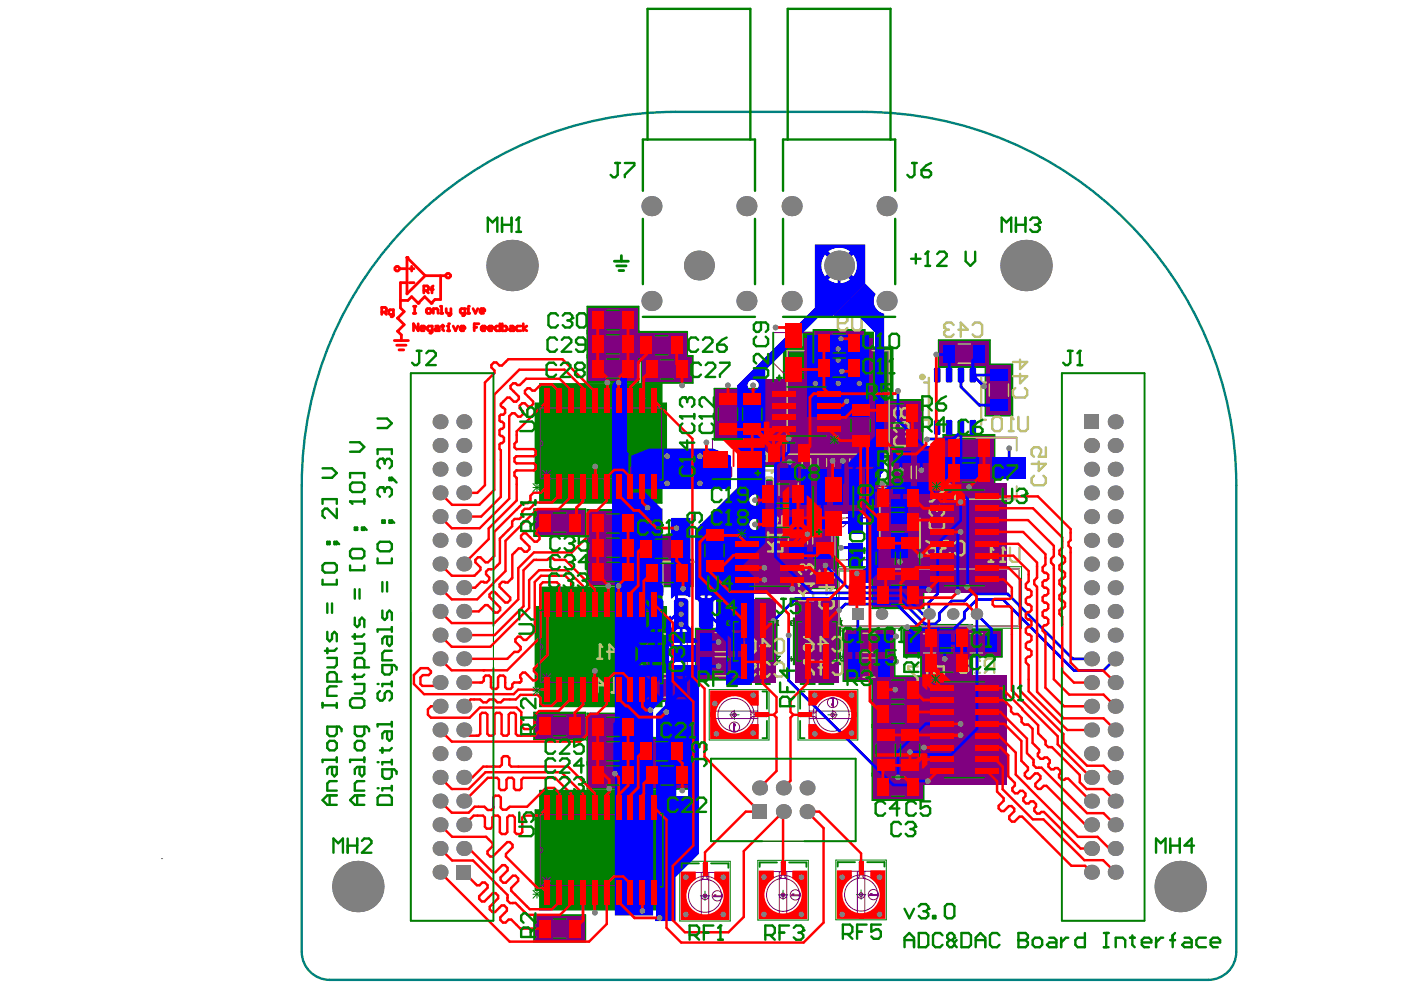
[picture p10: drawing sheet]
<svg xmlns="http://www.w3.org/2000/svg" width="297mm" height="210mm" viewBox="0 0 297 210" stroke-linecap="round" stroke-linejoin="round" font-family="sans-serif">
<path d="M104.6 79.1h-17.5v116.1h17.5v-116.1M181.4 178.3v-17.4h-30.7v17.5h30.7M225.1 195.2v-116.1h17.6v116.1h-17.5" fill="none" stroke="#000" stroke-width=".21"/>
<g fill="#008000">
<path d="M136 161.5h10.9v5.8h-10.9z"/>
<path d="M134.8 113.4h10.9v5.8h-10.9z"/>
<path d="M136 118.6h10.9v5.8h-10.9z"/>
<path d="M134.8 70.3h10.9v5.8h-10.9z"/>
<path d="M159.7 132.1h4v7.8h-4z"/>
<path d="M155.8 132.1h3.9v7.8h-3.9z"/>
<path d="M156.6 82.4h5.8v10.9h-5.8z"/>
<path d="M151.4 82.4h5.8v10.9h-5.8z"/>
<path d="M169.3 132.1h3.9v7.8h-3.9z"/>
<path d="M173.2 132.1h4v7.8h-4z"/>
<path d="M172 113.8h5.8v11h-5.8z"/>
<path d="M184.9 163.9h11v5.8h-11z"/>
<path d="M184.9 148.5h10.9v5.7h-10.9z"/>
<path d="M184.9 123.2h10.9v5.8h-10.9z"/>
<path d="M184.9 102.7h10.9v5.7h-10.9z"/>
<path d="M184.7 89.9h11v5.8h-11z"/>
<path d="M184.7 84.8h11v5.7h-11z"/>
<path d="M201.5 133.5h11v5.8h-11z"/>
<path d="M200 97.3h10.9v5.8h-10.9z"/>
<path d="M134.8 156.4h10.9v5.8h-10.9z"/>
<path d="M135.8 142.9h10.9v5.8h-10.9z"/>
<path d="M136 75.5h10.9v5.7h-10.9z"/>
<path d="M160.2 126.9h3v4.2h1.5v9.8h-1.5v4.2h-3v-4.2h-1.5v-9.8h1.5z"/>
<path d="M156.3 126.9h3v4.2h1.4v9.8h-1.4v4.2h-3v-4.2h-1.5v-9.8h1.5z"/>
<path d="M171.4 108.6h5.8v10.9h-5.8z"/>
<path d="M169.7 126.9h3v4.2h1.5v9.8h-1.5v4.2h-3v-4.2h-1.5v-9.8h1.5z"/>
<path d="M173.7 126.9h3v4.2h1.5v9.8h-1.5v4.2h-3v-4.2h-1.5v-9.8h1.5z"/>
<path d="M190.1 153.6h5.8v10.9h-5.8z"/>
<path d="M184.9 153.6h5.8v10.9h-5.8z"/>
<path d="M188.3 94.7h5.8v10.9h-5.8z"/>
<path d="M184.9 143.3h10.9v5.8h-10.9z"/>
<path d="M190.1 112.9h5.7v11h-5.7z"/>
<path d="M184.9 112.9h5.8v11h-5.8z"/>
<path d="M184.9 107.8h10.9v5.8h-10.9z"/>
<path d="M200 92.2h10.9v5.7h-10.9z"/>
<path d="M208.9 77.2h5.8v11h-5.8z"/>
<path d="M113.2 194h10.9v5.8h-10.9z"/>
<path d="M113.2 151h10.9v5.8h-10.9z"/>
<path d="M178.8 133.4h10.9v5.8h-10.9z"/>
<path d="M178.8 138.7h10.9v5.7h-10.9z"/>
<path d="M147.5 138.4h10.9v5.8h-10.9z"/>
<path d="M147.5 133.3h10.9v5.7h-10.9z"/>
<path d="M154.9 113.7h3.3v-.6h9.9v.6h3.3v10.8h-3.3v.6h-9.9v-.6h-3.3z"/>
<path d="M164.3 98.3h5.8v10.9h-5.8z"/>
<path d="M160.5 101.8h10.9v5.7h-10.9z"/>
<path d="M160.5 106.9h10.9v5.8h-10.9z"/>
<path d="M179.6 84.8h5.8v10.9h-5.8z"/>
<path d="M162.7 81.9h3.3v-.6h9.9v.6h3.3v10.7h-3.3v.6h-9.9v-.6h-3.3z"/>
<path d="M172.4 69.9h11v5.8h-11z"/>
<path d="M191.6 133.5h11v5.8h-11z"/>
<path d="M195.2 137.6h11v5.8h-11z"/>
<path d="M195.2 132.4h11v5.8h-11z"/>
<path d="M199 72.1h10.9v5.8h-10.9z"/>
<path d="M113.2 107.9h10.9v5.8h-10.9z"/>
<path d="M166.3 108.5h5.8v11h-5.8z"/>
<path d="M148.6 111.3h5.8v10.9h-5.8z"/>
<path d="M161.7 93.1h11v5.7h-11z"/>
<path d="M172.4 75.1h11v5.7h-11z"/>
<path d="M193.4 94.7h5.8v10.9h-5.8z"/>
<path d="M196.2 103.6h3.3v-.5h9.9v.5h3.3v20.9h-3.3v.5h-9.9v-.5h-3.3z"/>
<path d="M166.1 73.6h4.2v-3.1h14.9v3.1h4.1v23.5h-2.8v11h-17.5v-11h-2.9z"/>
<path d="M196.2 144.3h3.3v-.5h9.9v.5h3.3v20.8h-3.3v.5h-9.9v-.5h-3.3z"/>
<path d="M124.5 161.5h10.9v5.8h-10.9z"/>
<path d="M124.5 151.2h10.9v5.8h-10.9z"/>
<path d="M124.5 118.4h10.9v5.8h-10.9z"/>
<path d="M124.5 113.2h10.9v5.8h-10.9z"/>
<path d="M124.5 65h10.9v5.7h-10.9z"/>
<path d="M124.5 70.1h10.9v5.8h-10.9z"/>
<path d="M114.4 167.6h25.9v4.1h1v17.1h-1v4.1h-25.9v-4.1h-.9v-17.1h.9z"/>
<path d="M124.5 156.4h10.9v5.8h-10.9z"/>
<path d="M114.4 124.5h25.9v4.1h1v17.1h-1v4.1h-25.9v-4.1h-.9v-17.1h.9z"/>
<path d="M124.5 108.1h10.9v5.8h-10.9z"/>
<path d="M124.5 75.3h10.9v5.7h-10.9z"/>
<path d="M114.4 81.4h25.9v4.1h1v17h-1v4.2h-25.9v-4.2h-.9v-17h.9z"/>
</g>
<g fill="none" stroke="#008000" stroke-width=".3">
<path d="M124.5 65h10.9v16h-10.9zM124.5 75.3h10.9M124.5 75.9h10.9M124.5 70.1h10.9M124.5 70.7h10.9M134.8 70.3h10.9v5.8h-10.9zM136 75.5h10.9v5.7h-10.9zM166.1 73.6h4.2v-3.1h14.9v3.1h4.1v23.5h-2.8v11h-17.5v-11h-2.9zM172.4 69.9h11v10.9h-11zM172.4 75.1h11M172.4 75.7h11M199 72.1h10.9v5.8h-10.9z"/>
<path d="M208.9 77.2h5.8v11h-5.8zM114.4 81.4h25.9v4.1h1v17h-1v4.2h-25.9v-4.2h-.9v-17h.9zM151.4 82.4h11v10.9h-11zM156.6 82.4v10.9M157.2 82.4v10.9M161.7 93.1h11v5.7h-11zM162.7 81.9h3.3v-.6h9.9v.6h3.3v10.7h-3.3v.6h-9.9v-.6h-3.3zM164.3 98.3h5.8v10.9h-5.8zM179.6 84.8h16.1v10.9h-16.1zM184.7 84.8v10.9M184.7 89.9h11M184.7 90.5h11"/>
<path d="M185.4 84.8v10.9M188.3 94.7h10.9v10.9h-10.9zM193.4 94.7v10.9M194.1 94.7v10.9M200 92.2h10.9v10.9h-10.9zM200 97.3h10.9M200 97.9h10.9M113.2 107.9h10.9v5.8h-10.9zM124.5 108.1h10.9v16.1h-10.9zM124.5 113.9h10.9M124.5 118.4h10.9M124.5 113.2h10.9"/>
<path d="M124.5 119h10.9M134.8 113.4h10.9v5.8h-10.9zM136 118.6h10.9v5.8h-10.9zM148.6 111.3h5.8v10.9h-5.8zM154.9 113.7h3.3v-.6h9.9v.6h3.3v10.8h-3.3v.6h-9.9v-.6h-3.3zM160.5 101.8h10.9v10.9h-10.9zM160.5 107.5h10.9M160.5 106.9h10.9M166.3 108.5l10.9 .1v10.9h-10.9zM171.4 108.6v10.9M172 113.8h5.8v11h-5.8zM172.1 108.5v11"/>
<path d="M184.9 102.7h10.9v26.3h-10.9zM184.9 113.6h10.9M184.9 107.8h10.9M184.9 108.4h10.9M184.9 112.9h10.9M190.1 112.9v11M190.7 112.9v11M196.2 103.6h3.3v-.5h9.9v.5h3.3v20.9h-3.3v.5h-9.9v-.5h-3.3zM114.4 124.5h25.9v4.1h1v17.1h-1v4.1h-25.9v-4.1h-.9v-17.1h.9zM147.5 133.3h10.9v10.9h-10.9zM147.5 138.4h10.9M147.5 139h10.9"/>
<path d="M158.7 131.1h2v9.8h-2zM159.3 131.1v-4.2h-3v4.2h-1.5v9.8h1.5v4.2h3v-4.2M160.2 131.1v-4.2h3v4.2h1.5v9.8h-1.5v4.2h-3v-4.2M172.2 131.1h2v9.8h-2zM172.7 131.1v-4.2h-3v4.2h-1.5v9.8h1.5v4.2h3v-4.2M173.7 131.1v-4.2h3v4.2h1.5v9.8h-1.5v4.2h-3v-4.2M178.8 133.4h10.9v11h-10.9zM178.8 138.7h10.9M178.8 139.2h10.9M184.9 123.2h10.9M184.9 123.9h10.9M191.6 133.5h20.9v5.8h-20.9z"/>
<path d="M195.2 132.4h11v11h-11zM195.2 137.6h11M195.2 138.2h11M201.5 133.5v5.8M202.6 133.5v5.8M113.2 151h10.9v5.8h-10.9zM124.5 151.2h10.9v16.1h-10.9zM124.5 156.4h21.2v5.8h-21.2M124.5 157h10.9M134.8 156.4v5.8M135.8 142.9h10.9v5.8h-10.9zM184.9 154.2h10.9v-10.9h-10.9v21.2h11"/>
<path d="M184.9 148.5h10.9M184.9 149.1h10.9M184.9 153.6h11v16.1h-11v-5.8h11M190.1 153.6v10.9M190.7 153.6v10.9M196.2 144.3h3.3v-.5h9.9v.5h3.3v20.8h-3.3v.5h-9.9v-.5h-3.3zM114.4 167.6h25.9v4.1h1v17.1h-1v4.1h-25.9v-4.1h-.9v-17.1h.9zM124.5 161.5h10.9M136 161.5h10.9v5.8h-10.9zM113.2 194h10.9v5.8h-10.9z"/>
</g>
<g fill="none" stroke="#008000" stroke-width=".21">
<path d="M87.1 79.1h17.5M176 107.4h10.9v13.7h-10.9zM104.6 124.1v71.1h-17.5v-65.4M177.4 120.2h39.2v13h-39.2zM150.4 146.2h12.6v10.7h-12.6zM154.7 151.6h2M155.7 150.6v1.9M169.2 146.2h12.7v10.7h-12.7zM175.5 151.6h2M176.5 150.6v1.9M242.7 144.5v-65.4h-17.6v71.2M150.7 160.9h30.7v17.5h-30.7z"/>
<path d="M144.1 182.6h10.7v12.7h-10.7zM148.5 189.9h2M149.5 188.9v2M160.7 182.4h10.7v12.7h-10.7zM165 189.7h2M166 188.7v2M177.2 182.4h10.7v12.6h-10.7zM181.6 189.7h2M182.6 188.7v2M225.1 195.2h17.6"/>
</g>
<g fill="none" stroke="#800080" stroke-width=".21">
<path d="M126.6 76.4h6.7v3.5h-6.7zM126.6 71.2h6.7v3.6h-6.7zM126.6 66.1h6.7v3.5h-6.7zM128 66.1v3.5M128 71.2v3.6M128 76.4v3.5M131.9 66.1v3.5M131.9 71.2v3.6M131.9 76.4v3.5M136.9 71.4h6.7v3.6h-6.7zM138.1 76.6h6.7v3.5h-6.7zM138.3 71.4v3.6"/>
<path d="M139.5 76.6v3.5M142.2 71.4v3.6M143.4 76.6v3.5M163.9 70.5h8.6v6.4l-2.2 2.1h-4.2l-2.2-2.1zM167.1 74.6h21.2v21.5h-21.2zM174.5 76.2h6.8v3.5h-6.8zM174.5 74.6v-3.6h6.8v3.6M175.9 71v3.6M175.9 76.2v3.5M179.9 71v3.6M179.9 76.2v3.5M201.1 73.2h6.7v3.6h-6.7z"/>
<path d="M202.5 73.2v3.6M206.4 73.2v3.6M210 79.3h3.6v6.8h-3.6zM114.5 93.4a.6 .6 0 0 1 .6 .6 .6 .6 0 0 1-.6 .6M114.5 86.5h25.8v15h-25.8zM115.1 99.7l1.6 1.7M115.6 86.5v-3h1v3M115.9 99.7v1.7M116.7 99.7l-1.6 1.7M118.1 86.5v-3h1v3M120.6 86.5v-3h1v3M123.1 86.5v-3h1v3"/>
<path d="M125.6 86.5v-3h1v3M128.1 86.5v-3h1v3M130.7 86.5v-3h1v3M133.2 86.5v-3h1v3M135.7 86.5v-3h1v3M138.2 86.5v-3h1v3M151.1 93.1h6.4l2.1 2.1v4.3l-2.1 2.1h-6.4zM152.5 84.5h3.6v6.7h-3.6zM152.5 85.9h3.6M152.5 89.8h3.6M157.7 84.5h3.6v6.7h-3.6zM157.7 85.9h3.6"/>
<path d="M157.7 89.8h3.6M163.8 94.2h6.8v3.5h-6.8zM165.2 94.2v3.5M167 85.5h-2.2v1h2.2M167 83h-2.2v1h2.2M167 88h-2.2v1h2.2M167 90.5h-2.2v1h2.2M167 82.3h7.9v9.9h-7.9zM169.2 94.2v3.5M170.1 96.1v9.9h1.8v-9.9M170.4 92.2a.6 .6 0 0 1 .6-.6 .6 .6 0 0 1 .6 .6M173.1 90l1.7 1.6"/>
<path d="M173.1 90.8h1.7M173.4 96.1v9.9h1.8v-9.9M174 90v1.6M174.8 90l-1.7 1.6M174.9 85.5h2.2v1h-2.2M174.9 83h2.2v1h-2.2M174.9 88h2.2v1h-2.2M174.9 90.5h2.2v1h-2.2M176.8 96.1v9.9h1.8v-9.9M180.2 96.1v9.9h1.8v-9.9M180.7 86.8h3.6v6.8h-3.6zM180.7 92.2h3.6"/>
<path d="M180.7 88.3h3.6M183.4 94.7l1.7 1.7M183.4 95.6h1.7M183.5 96.1v9.9h1.9v-9.9M184.2 94.7v1.7M185.1 94.7l-1.7 1.7M186.8 85.9h6.8v3.5h-6.8zM186.8 91h6.8v3.6h-6.8zM188.2 85.9v3.5M188.2 91v3.6M189.4 96.8h3.6v6.7h-3.6zM189.4 98.2h3.6"/>
<path d="M192.2 85.9v3.5M192.2 91v3.6M194.5 96.8h3.6v6.7h-3.6zM194.5 98.2h3.6M202.1 98.4h6.7v3.6h-6.7zM202.1 93.3h6.7v3.5h-6.7zM203.5 93.3v3.5M203.5 98.4v3.6M207.4 93.3v3.5M207.4 98.4v3.6M210 84.7h3.6M210 80.7h3.6"/>
<path d="M115.1 100.6h1.6M115.3 109h6.7v3.6h-6.7zM115.6 101.5v3h1v-3M116.7 109v3.6M118.1 101.5v3h1v-3M120.6 101.5v3h1v-3M120.6 109v3.6M123.1 101.5v3h1v-3M125.6 101.5v3h1v-3M126.6 119.5h6.7v3.6h-6.7zM126.6 114.4h6.7v3.5h-6.7zM126.6 109.2h6.7v3.6h-6.7z"/>
<path d="M128 109.2v3.6M128 114.4v3.5M128 119.5v3.6M128.1 101.5v3h1v-3M130.7 101.5v3h1v-3M131.9 109.2v3.6M131.9 114.4v3.5M131.9 119.5v3.6M133.2 101.5v3h1v-3M135.7 101.5v3h1v-3M136.9 114.5h6.7v3.6h-6.7zM138.1 119.7h6.7v3.6h-6.7z"/>
<path d="M138.2 101.5v3h1v-3M138.3 114.5v3.6M139.5 119.7v3.6M142.2 114.5v3.6M143.4 119.7v3.6M149.7 113.4h3.6v6.7h-3.6zM149.7 118.7h3.6M149.7 114.8h3.6M159.2 119.9h-2.2v1h2.2M159.2 114.8h-2.2v1h2.2M159.2 117.3h-2.2v1.1h2.2M159.2 114.2h7.9v9.9h-7.9z"/>
<path d="M159.4 114.7l1.6 1.7M159.4 115.6h1.6M160.2 114.7v1.7M161 114.7l-1.6 1.7M162.6 114.2a.6 .6 0 0 0 .6 .6 .6 .6 0 0 0 .6-.6M162.6 108h6.7v3.6h-6.7zM162.6 102.9h6.7v3.5h-6.7zM164 102.9v3.5M164 108v3.6M165.4 100.4h3.6v6.7h-3.6zM165.4 105.7h3.6M165.4 101.8h3.6"/>
<path d="M167.1 119.9h2.2v1h-2.2M167.1 117.3l3.9 .1v-6.8h-3.6v6.8M167.1 114.8h2.2v1h-2.2M167.4 116h3.6M167.4 112h3.6M167.9 102.9v3.5M167.9 108v3.6M169.3 117.3v1.1h-2.2M172.4 103.2h8.5v6.4l-2.1 2.1h-4.3l-2.1-2.1zM172.6 110.6h3.5v6.8h-3.5zM172.6 116h3.5M172.6 112.1h3.5"/>
<path d="M173.1 117.3h3.6M173.1 115.9h3.6v6.8h-3.6zM186 115h3.6v6.8h-3.6zM186 116.4h3.6M186.5 109.9l2.2-2.1h4.2l2.1 2.1v6.4h-8.5zM187 108.9h6.7v3.6h-6.7zM187 103.8h6.7v3.5h-6.7zM188.4 103.8v3.5M188.4 108.9v3.6M189.4 102.1h3.6M191.2 115h3.5v6.8h-3.5zM191.2 116.4h3.5"/>
<path d="M192.3 103.8v3.5M192.3 108.9v3.6M194.5 102.1h3.6M200.5 119.8h-2.2v1h2.2M200.5 114.8h-2.2v1h2.2M200.5 104.1h7.9v19.8h-7.9zM200.5 104.7h-2.2v1.1h2.2M200.5 107.3h-2.2v1h2.2M200.5 109.8h-2.2v1h2.2M200.5 112.3h-2.2v1h2.2M200.5 117.3h-2.2v1h2.2M200.6 104.7l1.7 1.7"/>
<path d="M200.6 105.6h1.7M201.4 104.7v1.7M202.3 104.7l-1.7 1.7M203.8 104.1a.6 .6 0 0 0 .6 .6 .6 .6 0 0 0 .6-.6M208.4 119.8h2.2v1h-2.2M208.4 114.8h2.2v1h-2.2M208.4 117.3h2.2v1h-2.2M208.4 112.3h2.2v1h-2.2M208.4 107.3h2.2v1h-2.2M208.4 109.8h2.2v1h-2.2M208.4 104.7h2.2v1.1h-2.2M114.5 136.6a.6 .6 0 0 1 .6 .6 .6 .6 0 0 1-.6 .6"/>
<path d="M114.5 129.6h25.8v15.1h-25.8zM115.6 129.6v-3h1v3M118.1 129.6v-3h1v3M120.6 129.6v-3h1v3M123.1 129.6v-3h1v3M125.6 129.6v-3h1v3M128.1 129.6v-3h1v3M130.7 129.6v-3h1v3M133.2 129.6v-3h1v3M135.7 129.6v-3h1v3M137.2 136.5l2.1-2.1h6.4v8.5h-6.4l-2.1-2.1zM138.2 129.6v-3h1v3"/>
<path d="M149.6 139.5h6.7v3.6h-6.7zM149.6 134.4h6.7v3.5h-6.7zM151 134.4v3.5M151 139.5v3.6M154.1 132.3h.1M154.1 132.3l.2 .3 .5-.1M154.3 132.1l-.2 .2M154.3 132.1h.1M154.3 139.2v1l.5-.5h-.7M154.8 131.8l-.5-.2-.2 .2 .2 .3M154.9 134.4v3.5M154.9 139.5v3.6"/>
<path d="M155.8 132.1h7.9v7.8h-7.9zM159.2 122.4h-2.2v1h2.2M159.7 132.1v7.8M164.8 131.6h.3M164.8 139.1h.6l-.6 .7 .1 .3 .5-.1M164.9 132.6h.1M164.9 131.6v1M165.1 132.5l-.2 .1M167.1 122.4h2.2v1h-2.2M167.6 132.3h.1M167.6 132.3l.2 .3 .4-.1M167.8 132.1h.1"/>
<path d="M167.8 132.1l-.2 .2M167.8 139.2v1l.4-.5h-.6M168.2 131.8l-.4-.2-.2 .2 .2 .3M169.3 132.1h7.9v7.8h-7.9zM173.1 121.3h3.6M173.2 132.1v7.8M178.2 131.6h.4M178.2 139.1h.7l-.7 .7 .2 .3 .5-.1M178.4 132.6h.1M178.4 131.6v1M178.6 132.5l-.2 .1M180.9 139.8h6.7v3.5h-6.7z"/>
<path d="M180.9 134.5h6.7v3.6h-6.7zM182.3 134.5v3.6M182.3 139.8v3.5M186 120.4h3.6M186.2 134.5v3.6M186.2 139.8v3.5M187 124.3h6.7v3.6h-6.7zM188.4 124.3v3.6M191.2 120.4h3.5M192.3 124.3v3.6M193.7 134.6h6.8v3.6h-6.8zM195.1 134.6v3.6"/>
<path d="M197.3 138.7h6.8v3.6h-6.8zM197.3 133.5h6.8v3.6h-6.8zM198.7 133.5v3.6M198.7 138.7v3.6M199 134.6v3.6M200.5 122.3h-2.2v1h2.2M202.7 133.5v3.6M202.7 138.7v3.6M203.6 134.6h6.8v3.6h-6.8zM205 134.6v3.6M208.4 122.3h2.2v1h-2.2M209 134.6v3.6"/>
<path d="M115.1 142.9l1.6 1.6M115.1 143.7h1.6M115.3 152.1h6.7v3.6h-6.7zM115.6 144.7v3h1v-3M115.9 142.9v1.6M116.7 152.1v3.6M116.7 142.9l-1.6 1.6M118.1 144.7v3h1v-3M120.6 144.7v3h1v-3M120.6 152.1v3.6M123.1 144.7v3h1v-3M125.6 144.7v3h1v-3"/>
<path d="M126.6 157.5h6.7v3.6h-6.7zM126.6 152.3h6.7v3.6h-6.7zM128 152.3v3.6M128 157.5v3.6M128.1 144.7v3h1v-3M130.7 144.7v3h1v-3M131.9 152.3v3.6M131.9 157.5v3.6M133.2 144.7v3h1v-3M135.7 144.7v3h1v-3M136.9 157.5h6.7v3.6h-6.7zM137.9 144h6.7v3.6h-6.7z"/>
<path d="M138.2 144.7v3h1v-3M138.3 157.5v3.6M139.3 144v3.6M142.2 157.5v3.6M143.2 144v3.6M150.8 154.1l1 1.4 1.4 1M151.2 147l.4-.4h8.2l.5 .4 .4 .4v8.3l-.4 .4-.5 .4h-8.2l-.4-.4-.4-.4v-8.3zM151.3 152.3h9.4M151.3 150.8h9.4M153.2 146.6l-1.4 1-1 1.5M154.4 147.3h2.6M155.5 153.4l.4 .2v.3l-.2-.3v1.4h-.2z"/>
<path d="M155.7 150.8a.79 .79 0 0 0-.8 .8 .79 .79 0 0 0 .8 .7M158.2 146.6l1.4 1 1.1 1.5M159.1 150.8l.4 .4h3.1v.8h-3.1l-.4 .3M160.7 154.1l-1.1 1.4-1.4 1M160.7 149.5h-1.1a4.5 4.5 0 0 0-6.7-1.4 4.5 4.5 0 0 0 0 6.9 4.5 4.5 0 0 0 6.7-1.3h1.1M171.6 149.5h1a4.5 4.5 0 0 1 6.7-1.4 4.5 4.5 0 0 1 0 6.9 4.5 4.5 0 0 1-6.7-1.3h-1M171.6 154.1l1 1.4 1.4 1M171.6 152.3h9.3M171.6 150.8h9.3M172 147l.4-.4h8.2l.5 .4 .4 .4v8.3l-.4 .4-.5 .4h-8.2l-.4-.4-.4-.4v-8.3zM173.2 150.8l-.4 .4h-3.2v.8h3.2l.4 .3M174 146.6l-1.4 1-1 1.5"/>
<path d="M175.2 155.8h2.6M176.5 150.8a.79 .79 0 0 1 .8 .8 .79 .79 0 0 1-.8 .7M176.5 148.2h.2v1.5l-.4-.2v-.3l.2 .3zM179 146.6l1.4 1 1.1 1.5M181.5 154.1l-1.1 1.4-1.4 1M186 155.7h3.6v6.7h-3.6zM186 157.1h3.6M187 149.6h6.7v3.5h-6.7zM187 144.4h6.7v3.6h-6.7zM188.4 144.4v3.6M188.4 149.6v3.5M191.2 155.7h3.6v6.7h-3.6z"/>
<path d="M191.2 157.1h3.6M192.3 144.4v3.6M192.3 149.6v3.5M200.5 145.4h-2.2v1h2.2M200.5 147.9h-2.2v1h2.2M200.5 150.5h-2.2v1h2.2M200.5 153h-2.2v1h2.2M200.5 155.5h-2.2v1h2.2M200.5 158h-2.2v1h2.2M200.5 144.8h7.9v19.8h-7.9zM200.6 145.4l1.7 1.7M200.6 146.2h1.7"/>
<path d="M201.4 145.4v1.7M202.3 145.4l-1.7 1.7M203.9 144.8a.6 .6 0 0 0 .6 .6 .6 .6 0 0 0 .6-.6M208.4 158h2.2v1h-2.2M208.4 155.5h2.2v1h-2.2M208.4 153h2.2v1h-2.2M208.4 150.5h2.2v1h-2.2M208.4 147.9h2.2v1h-2.2M208.4 145.4h2.2v1h-2.2M114.5 179.6a.6 .6 0 0 1 .6 .7 .6 .6 0 0 1-.6 .6M114.5 172.7h25.8v15.1h-25.8zM115.6 172.7v-3h1v3"/>
<path d="M118.1 172.7v-3h1v3M120.6 172.7v-3h1v3M123.1 172.7v-3h1v3M125.6 172.7v-3h1v3M126.6 162.6h6.7v3.6h-6.7zM128 162.6v3.6M128.1 172.7v-3h1v3M130.7 172.7v-3h1v3M131.9 162.6v3.6M133.2 172.7v-3h1v3M135.7 172.7v-3h1v3M138.1 162.6h6.7v3.6h-6.7z"/>
<path d="M138.2 172.7v-3h1v3M139.5 162.6v3.6M143.4 162.6v3.6M186 161h3.6M187 165h6.8v3.6h-6.8zM188.4 165v3.6M191.2 161h3.6M192.4 165v3.6M200.5 163h-2.2v1h2.2M200.5 160.5h-2.2v1h2.2M208.4 163h2.2v1h-2.2M208.4 160.5h2.2v1h-2.2"/>
<path d="M115.1 186l1.6 1.6M115.1 186.8h1.6M115.3 195.1h6.7v3.6h-6.7zM115.6 187.8v3h1v-3M115.9 186v1.6M116.7 195.1v3.6M116.7 186l-1.6 1.6M118.1 187.8v3h1v-3M120.6 187.8v3h1v-3M120.6 195.1v3.6M123.1 187.8v3h1v-3M125.6 187.8v3h1v-3"/>
<path d="M128.1 187.8v3h1v-3M130.7 187.8v3h1v-3M133.2 187.8v3h1v-3M135.7 187.8v3h1v-3M138.2 187.8v3h1v-3M144.5 192.4l1.1 1.5 1.4 1M144.9 185.4l.5-.4h8.2l.4 .4 .4 .4v8.2l-.4 .5-.4 .4h-8.2l-.5-.4-.4-.5v-8.2zM145.2 188.6v2.6M147 185l-1.4 1-1.1 1.4M147.4 185v1a4.5 4.5 0 0 0-1.4 6.8 4.5 4.5 0 0 0 6.9 0 4.5 4.5 0 0 0-1.3-6.8v-1M148.7 189.9a.79 .79 0 0 0 .8 .8 .79 .79 0 0 0 .8-.8M148.7 186.6l.4-.4v-3.1h.8v3.1l.4 .4"/>
<path d="M148.7 185v9.3M150.3 185v9.3M151.3 189.9l.5-.2-.2 .2h1.3v.2h-1.6zM152 185l1.4 1 1 1.4M154.4 192.4l-1 1.5-1.4 1M161.1 192.2l1 1.5 1.4 1M161.5 185.2l.4-.4h8.2l.5 .4 .4 .4v8.2l-.4 .5-.5 .4h-8.2l-.4-.4-.4-.5v-8.2zM161.8 188.4v2.6M163.5 184.8l-1.4 1-1 1.4M163.9 184.8v1a4.5 4.5 0 0 0-1.3 6.8 4.5 4.5 0 0 0 6.9 0 4.5 4.5 0 0 0-1.4-6.8v-1M165.2 189.7a.79 .79 0 0 0 .8 .8 .79 .79 0 0 0 .8-.8M165.2 184.8v9.3"/>
<path d="M165.2 186.4l.4-.4v-3.1h.8v3.1l.4 .4M166.8 184.8v9.3M167.8 189.7l.5-.2-.2 .2h1.3v.2h-1.6zM168.5 184.8l1.4 1 1.1 1.4M171 192.2l-1.1 1.5-1.4 1M177.6 192.2l1 1.4 1.5 1M178 185.1l.4-.4h8.3l.4 .4 .4 .5v8.2l-.4 .4-.4 .4h-8.2l-.5-.4-.4-.4v-8.2zM178.3 188.4v2.6M180.1 184.7l-1.5 1.1-1 1.4M180.5 184.7v1a4.5 4.5 0 0 0-1.4 6.8 4.5 4.5 0 0 0 6.9 0 4.5 4.5 0 0 0-1.3-6.8v-1M181.8 189.7a.79 .79 0 0 0 .8 .8 .79 .79 0 0 0 .8-.8M181.8 184.7v9.4"/>
<path d="M181.8 186.3l.4-.4v-3.1h.8v3.1l.4 .4M183.4 184.7v9.4M184.4 189.7l.5-.2-.2 .2h1.3v.2h-1.6zM185.1 184.7l1.4 1.1 1 1.4M187.5 192.2l-1 1.4-1.4 1"/>
<circle cx="155.7" cy="151.6" r=".1"/>
<circle cx="155.7" cy="151.6" r=".4"/>
<circle cx="155.7" cy="154.2" r="1.09"/>
<circle cx="155.7" cy="151.6" r="3.5"/>
<circle cx="155.7" cy="151.6" r="4.2"/>
<circle cx="176.5" cy="151.6" r=".1"/>
<circle cx="176.5" cy="151.6" r=".4"/>
<circle cx="176.5" cy="148.9" r="1.09"/>
<circle cx="176.5" cy="151.6" r="3.5"/>
<circle cx="176.5" cy="151.6" r="4.2"/>
<circle cx="149.5" cy="189.9" r=".1"/>
<circle cx="149.5" cy="189.9" r=".4"/>
<circle cx="149.5" cy="189.9" r="3.5"/>
<circle cx="149.5" cy="189.9" r="4.2"/>
<circle cx="152.1" cy="189.9" r="1.09"/>
<circle cx="166" cy="189.7" r=".1"/>
<circle cx="166" cy="189.7" r=".4"/>
<circle cx="166" cy="189.7" r="3.5"/>
<circle cx="166" cy="189.7" r="4.2"/>
<circle cx="168.6" cy="189.7" r="1.09"/>
<circle cx="182.6" cy="189.7" r=".1"/>
<circle cx="182.6" cy="189.7" r=".4"/>
<circle cx="182.6" cy="189.7" r="3.5"/>
<circle cx="182.6" cy="189.7" r="4.2"/>
<circle cx="185.2" cy="189.7" r="1.09"/>
</g>
<path d="M177 111.5l1.8-1.7h5.3l1.8 1.7v7.2h-8.9zM177.8 120.7h38.3v12h-38.3z" fill="none" stroke="#800080" stroke-width=".25"/>
<path d="M202.5 92.8h13.1M202.5 105.8h13.1" fill="none" stroke="#800080" stroke-width=".4"/>
<circle cx="178.9" cy="133.7" r=".24" fill="none" stroke="#800080" stroke-width=".48"/>
<g fill="#800080">
<path d="M136.2 161.8h10.5v5.3h-10.5z"/>
<path d="M135 113.7h10.5v5.3h-10.5z"/>
<path d="M136.2 118.8h10.5v5.3h-10.5z"/>
<path d="M135 70.6h10.5v5.2h-10.5z"/>
<path d="M156.8 82.6h5.3v10.4h-5.3z"/>
<path d="M151.7 82.6h5.3v10.4h-5.3z"/>
<path d="M172.2 114.1h5.3v10.4h-5.3z"/>
<path d="M185.2 164.2h10.4v5.2h-10.4z"/>
<path d="M185.1 148.7h10.5v5.3h-10.5z"/>
<path d="M190.3 113.2h5.3v10.4h-5.3z"/>
<path d="M185.2 123.5h10.4v5.3h-10.4z"/>
<path d="M185.2 113.2h5.2v10.4h-5.2z"/>
<path d="M185.2 102.9h10.4v5.3h-10.4z"/>
<path d="M185 90.1h10.4v5.3h-10.4z"/>
<path d="M185 85h10.4v5.3h-10.4z"/>
<path d="M201.8 133.8h10.4v5.2h-10.4z"/>
<path d="M200.2 97.6h10.4v5.2h-10.4z"/>
<path d="M199.2 72.3h10.5v5.3h-10.5z"/>
<path d="M135 156.6h10.5v5.3h-10.5z"/>
<path d="M136 143.2h10.5v5.3h-10.5z"/>
<path d="M136.2 75.7h10.5v5.3h-10.5z"/>
<path d="M159 127.1h5.5v17.7h-5.5z"/>
<path d="M155 127.1h5.5v17.7h-5.5z"/>
<path d="M171.7 108.8h5.3v10.4h-5.3z"/>
<path d="M168.5 127.1h5.5v17.7h-5.5z"/>
<path d="M172.5 127.1h5.4v17.7h-5.4z"/>
<path d="M190.3 153.9h5.3v10.4h-5.3z"/>
<path d="M185.2 153.9h5.2v10.4h-5.2z"/>
<path d="M188.5 95h5.3v10.4h-5.3z"/>
<path d="M193.7 95h5.3v10.4h-5.3z"/>
<path d="M185.1 143.6h10.5v5.3h-10.5z"/>
<path d="M185.2 108h10.4v5.3h-10.4z"/>
<path d="M200.2 92.4h10.4v5.3h-10.4z"/>
<path d="M209.1 77.5h5.3v10.4h-5.3z"/>
<path d="M113.4 194.2h10.5v5.3h-10.5z"/>
<path d="M113.4 151.3h10.5v5.3h-10.5z"/>
<path d="M179 133.7h10.5v5.3h-10.5z"/>
<path d="M179 138.9h10.5v5.3h-10.5z"/>
<path d="M147.7 138.6h10.5v5.3h-10.5z"/>
<path d="M147.7 133.5h10.5v5.3h-10.5z"/>
<path d="M164.6 98.5h5.2v10.4h-5.2z"/>
<path d="M160.7 102h10.5v5.3h-10.5z"/>
<path d="M160.7 107.2h10.5v5.2h-10.5z"/>
<path d="M179.8 85h5.3v10.4h-5.3z"/>
<path d="M172.7 75.3h10.4v5.3h-10.4z"/>
<path d="M172.7 70.2h10.4v5.2h-10.4z"/>
<path d="M191.9 133.8h10.4v5.2h-10.4z"/>
<path d="M195.5 137.8h10.4v5.3h-10.4z"/>
<path d="M195.5 132.7h10.4v5.3h-10.4z"/>
<path d="M113.4 108.2h10.5v5.2h-10.5z"/>
<path d="M166.6 108.8h5.2v10.4h-5.2z"/>
<path d="M154.2 112.4h18v13.4h-18z"/>
<path d="M148.9 111.5h5.2v10.4h-5.2z"/>
<path d="M162 93.3h10.4v5.3h-10.4z"/>
<path d="M195.4 102.4h18v23.3h-18z"/>
<path d="M170.4 71.7h14.6v37.2h-14.6z"/>
<path d="M162 80.5h18v13.5h-18z"/>
<path d="M195.5 143.1h18v23.3h-18z"/>
<path d="M124.7 161.8h10.5v5.3h-10.5z"/>
<path d="M124.7 151.5h10.5v5.3h-10.5z"/>
<path d="M124.7 118.6h10.5v5.3h-10.5z"/>
<path d="M124.7 113.5h10.5v5.3h-10.5z"/>
<path d="M124.7 65.2h10.5v5.3h-10.5z"/>
<path d="M124.7 70.4h10.5v5.2h-10.5z"/>
<path d="M124.7 156.6h10.5v5.3h-10.5z"/>
<path d="M124.7 108.4h10.5v5.2h-10.5z"/>
<path d="M124.7 75.5h10.5v5.3h-10.5z"/>
</g>
<path d="M87.2 46.9a79.1 79.1 0 0 1 56-23.2h39.7a79.2 79.2 0 0 1 79.2 79.2v98.9a5.9 5.9 0 0 1-5.9 6h-186.3a5.9 5.9 0 0 1-5.9-6v-98.9a78.9 78.9 0 0 1 23.2-56z" fill="none" stroke="#008080" stroke-width=".5"/>
<path d="M133.9 99.2l3.7-1.5h13.6l3.8 1.5v1.8h-21.1z" fill="none" stroke="#800080" stroke-width=".5"/>
<path d="M34.3 182h.1" fill="none" stroke="#808080" stroke-width=".21"/>
<g fill="none" stroke="#c0c073" stroke-width=".5">
<path d="M195.9 89h1M195.9 81.1h1M196.9 80.1v9.9M208 89h1M208 80.1v9.9M208 81.1h1M133.9 105.7v13.4h21.1v-13.4M137.8 119.1v6.4M140.5 119.1v6.4M143.1 119.1v6.4M145.8 119.1v6.4M148.4 119.1v6.4"/>
<path d="M151 119.1v6.4M187.3 106.7h1M187.8 106.2v1M200.6 102.8h1M201.1 102.3v1M126.7 139.7h1M127.2 136.7v3M128.7 138.2h2l-1.5-1.5v3M131.7 137.2l.5-.5h1l.5 .5v2l-.5 .5h-1l-.5-.5M135.6 141.6h1M136.1 141.1v1"/>
</g>
<path d="M179.3 109.8h-.5l-1.8 1.7v7.2h2.3M183.7 109.8h.5l1.7 1.7v7.2h-2.2M177.8 120.7h38.3v12h-38.3z" fill="none" stroke="#c0c073" stroke-width=".25"/>
<g fill="none" stroke="#c0c073" stroke-width=".3">
<path d="M170.5 74.3h-3.6v22h21.6v-22h-3.6M203.1 77h2.7M203.1 72.9h2.7M170.1 97.3v1.6M171.9 97.3v1.6M173.4 97.3v1.6M175.2 97.3v1.6M176.8 97.3v1.6M178.6 97.3v1.6M180.2 97.3v1.6M182 97.3v1.6M183.5 97.3v1.6"/>
<path d="M185.4 97.3v1.6M189.1 98.8v2.7M193.2 98.8v2.7M194.3 98.8v2.7M198.4 98.8v2.7M209.8 81.4v2.6M213.8 81.4v2.6M165.2 102.4v2.6M167.2 112.7v2.6M169.2 102.4v2.6M171.2 112.7v2.6M172.3 112.7v2.6"/>
<path d="M176.4 112.7v2.6M151.6 138.2h2.7M151.6 134.1h2.7M151.6 139.2h2.7M182.9 139.5h2.7M182.9 138.4h2.7M182.9 134.3h2.7M195.8 138.4h2.6M195.8 134.4h2.6M205.7 138.4h2.6M205.7 134.4h2.6M139.9 147.9h2.7"/>
<path d="M139.9 143.8h2.7M151.6 143.3h2.7M182.9 143.6h2.7"/>
</g>
<path d="M202.5 95.6v-2.8h13.1v2.8M186.5 105.9v10.4M195 109.9v6.4M202.5 103.1v2.7h13.1v-2.7M139.3 134.4h6.4M135.3 142.9h10.4" fill="none" stroke="#c0c073" stroke-width=".4"/>
<path d="M186.4 102.5l1.6 1.7M186.4 103.3h1.6M187.2 102.5v1.7M188 102.5l-1.6 1.7" fill="none" stroke="#c0c073" stroke-width=".21"/>
<circle cx="127.2" cy="136.7" r=".25" fill="#c0c073"/>
<path d="M127.2 136.7l.5 .5M158.2 136l.5-.5h1l.5 .5v2l-.5 .5h-1l-.5-.5zM161.2 137h2l-1.5-1.5v3M164.2 136l.5-.5h1l.5 .5v2l-.5 .5h-1l-.5-.5M163.2 140.9l-.5-.5h-1l-.5 .5v.5M164.2 140.9l.5-.5h1l.5 .5v2l-.5 .5h-1l-.5-.5" fill="none" stroke="#c0c073" stroke-width=".5"/>
<circle cx="161.2" cy="141.4" r=".25" fill="#c0c073"/>
<g fill="none" stroke="#c0c073" stroke-width=".5">
<path d="M155.2 124.2l-.6 .5v.5l.6 .5h1l.5-.5v-.5l-.5-.5M155.2 124.2l-.6-.5v-.5l.6-.5h1l.5 .5v.5l-.5 .5M155.2 124.2h1M157.7 122.7v2.5l.5 .5h1l.5-.5v-2.5M169.4 127.3h3v-1.5l-.5-.5h-1l-.5 .5v1.5M169.4 125.3l1 1M169.4 123.2v1.1M169.4 123.8h3M170.5 137.1l.5-.5h1.5v1l-.5 .5h-1l-.5-.5zM170.5 135l1 .5 1 1.1M173.5 136.6h2l-1.5-1.6v3.1M176.5 135.5l.5-.5h1l.5 .5v2.1l-.5 .5h-1l-.5-.5"/>
<path d="M158.2 141.9h1.5l.5-.5v-.5l-.5-.5h-1l-.5 .5v2l.5 .5h1l.5-.5M161.2 141.4l.5 .5M161.7 141.9h.5M161.7 141.9l-.5 .5v.5l.5 .5h1l.5-.5M172.5 140h-2v.5l2 2v.5M173.5 141.5h2l-1.5-1.5v3M176.5 140.5l.5-.5h1.1l.5 .5v2l-.5 .5h-1.1l-.5-.5"/>
</g>
<circle cx="172.4" cy="123.8" r=".25" fill="#c0c073"/>
<path d="M171.4 119.7h.5l.5 .5v1l-.5 .5M172.4 123.8l-.5 .5" fill="none" stroke="#c0c073" stroke-width=".5"/>
<circle cx="171.4" cy="119.7" r=".25" fill="#c0c073"/>
<path d="M190.1 92.6l-.5 .5v1l.5 .5h2l.5-.5v-1l-.5-.5M191.6 89.5h.5l.5 .5v1l-.5 .6M171.4 119.7l-.5 .5M170.9 120.2v.5M170.9 120.2l-.5-.5h-.5l-.5 .5v1l.5 .5" fill="none" stroke="#c0c073" stroke-width=".5"/>
<circle cx="191.6" cy="89.5" r=".25" fill="#c0c073"/>
<path d="M191.1 87v1M191.1 90v.5M191.1 90l-.5-.5h-.5l-.5 .5v1l.5 .6M191.1 87l-.5-.5h-.5l-.5 .5v1l.5 .5h.5l.5-.5M191.1 87l.5-.5h.5l.5 .5v1l-.5 .5h-.5l-.5-.5M191.6 89.5l-.5 .5M207.3 139.6v3.1M206.8 142.7h1M209.8 141.6l-1 1.1M210.8 141.6h-1.5l-.5-.5v-1l.5-.5h1.5v3.1" fill="none" stroke="#c0c073" stroke-width=".5"/>
<circle cx="207.3" cy="139.6" r=".25" fill="#c0c073"/>
<path d="M202.2 68.9l-.5-.5h-1l-.5 .5v.5M203.2 69.9h2l-1.5-1.5v3M206.2 68.9l.5-.5h1l.5 .5v2l-.5 .5h-1l-.5-.5M207.3 139.6l.5 .5M203.8 141.1l-.5-.5v-.5l.5-.5h1l.5 .5v.5l-.5 .5M203.8 141.1l-.5 .5v.6l.5 .5h1l.5-.5v-.6l-.5-.5M203.8 141.1h1" fill="none" stroke="#c0c073" stroke-width=".5"/>
<circle cx="200.2" cy="69.4" r=".25" fill="#c0c073"/>
<path d="M200.2 69.4l.5 .5M200.7 69.9h.5M200.7 69.9l-.5 .5v.5l.5 .5h1l.5-.5M129.7 146.8h1M130.2 143.8v3M132.7 145.8l-1 1M133.7 145.8h-1.5l-.5-.5v-1l.5-.5h1.5v3" fill="none" stroke="#c0c073" stroke-width=".5"/>
<circle cx="130.2" cy="143.8" r=".25" fill="#c0c073"/>
<path d="M161.1 99.3v1M161.1 99.8h3M161.1 103.3h3v-1.5l-.5-.5h-1l-.5 .5v1.5M161.1 101.3l1 1M126.2 145.3h2l-1.5-1.5v3M130.2 143.8l.5 .5" fill="none" stroke="#c0c073" stroke-width=".5"/>
<circle cx="164.1" cy="99.8" r=".25" fill="#c0c073"/>
<path d="M161.1 96.2l.5-.5h.5l.5 .5v1.5h-1l-.5-.5zM164.1 99.8l-.5 .5M164.1 95.7l-.5 1-1 1M162.9 116.9h3v-1.5l-.5-.5h-1l-.5 .5v1.5M162.9 114.9l1 1M162.9 112.9v1M162.9 113.4h3" fill="none" stroke="#c0c073" stroke-width=".5"/>
<circle cx="165.9" cy="113.4" r=".25" fill="#c0c073"/>
<g fill="none" stroke="#c0c073" stroke-width=".5">
<path d="M177.7 68.5h1.5l.5-.5v-.5l-.5-.5h-1l-.5 .5v2l.5 .5h1l.5-.5M180.7 67v2.5l.5 .5h1l.5-.5v-2.5M220.2 97.9v2l1.5-1.5h-3M221.7 94.8v2h-1.5l.5-1v-.5l-.5-.5h-1l-.5 .5v1l.5 .5M165.9 113.4l-.5 .5M165.9 109.4v2h-1.5l.5-1v-.5l-.5-.5h-1l-.5 .5v1l.5 .5M219.2 100.9l-.5 .5v1l.5 .5h2l.5-.5v-1l-.5-.5M173.7 121v2l2.1-2h.5l.5 .5v1l-.5 .5M174.3 127l-.6 .5v1l.6 .5h2l.5-.5v-1l-.5-.5M175.3 124v2l1.5-1.5h-3.1M196.1 144.3h1M196.6 141.3v3"/>
<path d="M199.1 143.3l-1 1M200.1 143.3h-1.5l-.5-.5v-1l.5-.5h1.5v3"/>
</g>
<circle cx="196.6" cy="141.3" r=".25" fill="#c0c073"/>
<path d="M212.1 119.1h1M212.6 116.1v3M214.1 116.1v2.5l.5 .5h1l.5-.5v-2.5M194.6 141.3h-2v.5l2 2v.5M196.6 141.3l.5 .5" fill="none" stroke="#c0c073" stroke-width=".5"/>
<circle cx="212.6" cy="116.1" r=".25" fill="#c0c073"/>
<path d="M209.6 119.1h1M210.1 116.1v3M212.6 116.1l.5 .5" fill="none" stroke="#c0c073" stroke-width=".5"/>
<circle cx="210.1" cy="116.1" r=".25" fill="#c0c073"/>
<path d="M201.4 115.2l-.5-.5h-1l-.5 .5v.5M202.4 115.2l.5-.5h1.1l.5 .5v2l-.5 .5h-1.1l-.5-.5M210.1 116.1l.5 .5" fill="none" stroke="#c0c073" stroke-width=".5"/>
<circle cx="199.4" cy="115.7" r=".25" fill="#c0c073"/>
<path d="M196.4 116.7l.5-.5h1.5v1l-.5 .5h-1l-.5-.5zM196.4 114.7l1 .5 1 1M197.6 110.3l-.5 .5v1l.5 .5h2l.5-.5v-1l-.5-.5M199.1 107.3h.5l.5 .5v1l-.5 .5M199.4 115.7l.5 .5M199.9 116.2h.5M199.9 116.2l-.5 .5v.5l.5 .5h1l.5-.5" fill="none" stroke="#c0c073" stroke-width=".5"/>
<circle cx="199.1" cy="107.3" r=".25" fill="#c0c073"/>
<path d="M213.9 91.4h1M214.4 88.4v3M215.9 88.4v2.5l.5 .5h1l.5-.5v-2.5M197.1 106.3h.5l2-2h.5v2M198.6 107.8v.5M198.6 107.8l-.5-.5h-.5l-.5 .5v1l.5 .5M199.1 107.3l-.5 .5" fill="none" stroke="#c0c073" stroke-width=".5"/>
<circle cx="214.4" cy="88.4" r=".25" fill="#c0c073"/>
<path d="M216.3 79.3v2l1.5-1.5h-3M216.3 76.2v2l1.5-1.5h-3M210.4 88.9l.5-.5h1l.5 .5v2l-.5 .5h-1l-.5-.5zM214.4 88.4l.5 .5M215.3 82.3l-.5 .5v1l.5 .5h2l.5-.5v-1l-.5-.5" fill="none" stroke="#c0c073" stroke-width=".5"/>
<circle cx="178.9" cy="133.7" r=".24" fill="none" stroke="#c0c073" stroke-width=".48"/>
<circle cx="195.5" cy="79.9" r=".2" fill="none" stroke="#c0c073" stroke-width=".99"/>
<circle cx="153.3" cy="121.5" r=".2" fill="none" stroke="#c0c073" stroke-width="2"/>
<path d="M34.3 182h.1" fill="none" stroke="#808080" stroke-width=".21"/>
<g fill="#00f">
<path d="M142.2 110l.2-.2h4v16.8h-.2a2.65 2.65 0 0 0-2.5-.3 1.36 1.36 0 0 0-1.2 .6l-.3-.1z"/>
<path d="M133.9 96.6l3.7-1.5h13.6l3.8 1.5v7.1h-21.1z"/>
<path d="M183.6 107.8l2.5-.1 .1 .2v13.6l-1.8 1.8v.3h-3.8v-2.7h2.4l.2-.2h.4z"/>
<path d="M176.8 66.8l6.7-6.7 2.2 2.2a2.71 2.71 0 0 0 1.8 4.2v33.4l-1.2 1.1-.2-.1v-1.2l-1.3 1.2-.7-.7 1.3-1.2h-5.5v-.9l5.6-5.6v-22l-3.4-3.4h-5.2z"/>
<path d="M141.3 131.3l.8-.8 .2 .1 .1 2.6 1.7-1.7 .3 .3 .4-.3 1.6 1.7 .1-.5h.3v2.6h.6l.5 .5v.5h-5.4l2.1 2-.4 .4 .4 .3-2.1 2h5.4v2.7h.3v37.3l-5 5v9.3h-4.3v-.7l.2-.5v-42.7l2-1.9v-.8l.2-.5v-7.2l-.2-.4v-3.9l.2-.4v-2.3l-.2-.7 .2-.7zM143.1 133.9l.6 .1 2-.1-1.3-1.4zM141.8 137v3.3l1.7-1.6zM143.3 143.3l1.2 1.2 1.1-1.2zM142.6 144v3.6l1.5-1.5 .4 .4 .3-.4 1.5 1.5v-3.6l-1.5 1.5-.3-.3-.4 .3zM143.3 148.3h2.3l-1.1-1.1zM143.4 166.4v2.4h2.5v-2.4z"/>
<path d="M172.8 51.8h10.7v8.3l-7 7h-2.8l-11.4 11.4v36.6l-4.8 4.8 2.4 2.4v21.9l-1 1h-5v-9.1l-2.2-2.2a.71 .71 0 0 1 .1-.9v-5.4l-.1-.5-1.6 1.6-.4-.3-.3 .3-1.7-1.6h-.3v-14.8l8.9-8.9v-21.7l16.5-16.4zM175.6 53.3l2.3 2.3 2.3-2.3a3.7 3.7 0 0 0-4.6 0zM178.6 56.3l2.3 2.3a3.7 3.7 0 0 0 0-4.6zM174.9 54a3.7 3.7 0 0 0 0 4.6l2.3-2.3zM175.6 59.3a3.7 3.7 0 0 0 4.6 0l-2.3-2.3zM158.5 81.7a1.21 1.21 0 0 0 2.4 0 1.21 1.21 0 0 0-2.4 0zM158.9 106a1.21 1.21 0 0 0 2.4 0 1.21 1.21 0 0 0-2.4 0zM158.9 111.2a1.21 1.21 0 0 0 2.4 0 1.21 1.21 0 0 0-2.4 0zM148.4 126.4l1.3 1.3 1.3-1.3-.5-.1zM155 133.7l1.2 1.1 1.1-1.1zM154.3 134.4v8.6l1.5-1.4 .4 .3 .3-.3 1.5 1.4v-8.6l-1.5 1.5-.3-.4-.4 .4zM155 143.7h2.3l-1.1-1.1z"/>
<path d="M129.9 81.3l1.6-1.6h1.4v16.1l.4 .3v8.4h3.6l3.4 3.3h.2v16.3l.2 .1v2l-.3 .2-2-.1-.6 .1 1.7 1.6-.7 .7-1.7-1.6-.1 .5v5l.1 .6 1.7-1.7 .7 .7-1.7 1.7 .6 .1 2-.1 .3 .1v2.3h-5.3l2 2-.3 .4 .3 .3-2 2h5.3v7.2l-2.2 2.2v43.7h-8.1v-70.6l-.6-.6v-41.1zM134.7 137v3.3l1.7-1.6zM136.9 143.3l1.1 1.2 1.2-1.2zM136.2 144v3.6l1.5-1.5 .3 .4 .4-.4 1.5 1.5v-3.6l-1.5 1.5-.4-.3-.3 .3zM136.9 148.3h2.3l-1.2-1.1z"/>
</g>
<path d="M34.3 182h.1" fill="none" stroke="#808080" stroke-width=".21"/>
<path d="M137.3 107.6v.3l1.8 1.9M139.1 137.4l-1.2 1.3M143.4 129.1l1 1h-.9M144.4 130.1v.1M138 145.8l-.1 .2M149.7 141.3h2.6" fill="none" stroke="#00f" stroke-width=".59"/>
<circle cx="149.7" cy="141.3" r=".3" fill="#00f"/>
<path d="M167.4 100.3l-.2 .2M149.7 130.1h.4M149.7 136.1h2.6M149.7 141.3h.1" fill="none" stroke="#00f" stroke-width=".59"/>
<circle cx="167.2" cy="100.5" r=".3" fill="#00f"/>
<g fill="none" stroke="#00f" stroke-width=".59">
<path d="M177.9 56.3v4.7M177.9 61l8.6 8.6v31.4l-2 2v.3M177.9 61l-20.2 20.2v23.5l-8 7.9v17.5M201.2 75.8v4.5M201.2 75l-.2 .2h-2.5M203.7 79.5v2.5l3.9 3.9h4.2M206.3 79.5l2.3 2.4M207.7 75l-1.4 1.4v3.1M211.8 79.5h-5.5M131.1 81.1v22.8l8 7.9M167.2 93v2.8l-2.8 2.7v19.5l7.7 7.7h19.1l4.5 4.5h1.3l-.7 .6-.2-.2h.4M167.4 97.9v2.4"/>
<path d="M178.7 97.7v4.7l-1 .9M186.5 93.8l-5.4 5.4v4.1M190.2 96.9l.8 .8v2M190.4 82.9v6.2l5.7 5.7h2.7l.5 .5v6.4l1.8 1.8h1.7l2.4 2.3-.1 18.6M195.3 97v2.7M203.7 91.4l-1.6 1.7-5.6 .1M203.7 90.6v8.4l.4 .3M214 95.1v3M139.1 109.8v27.6M143.4 112v17.1M169.2 117.2h5.1M171 103.3l-3.6 3.6h-.2l2 2v1.9"/>
<path d="M174.3 103.3h.1M174.3 103.3v7.5M175 119.9l4.6 4.6h16.6l.5 .5h.2M180.9 115.9l-.2 .2h-2.4M181.5 110.8h-7.2l-2.4 2.5h-.7M184.5 103.3l-.6 .6v16.5l-1.1 1.2h-1.1M184.5 103.3v.7h3.3l.6-.6h7.9M190.8 116.9v2.2M191.2 103.4v4.7l-.4 .4M203.7 112.8l-.6 .6v12.1M203.7 106.4v4l-4.9 4.8v10.7l-1.9 1.8v2.5M131.2 124.2h1.5l6.4 6.4"/>
<path d="M137.9 138.7l.1 .1v7M143.5 130.1l-1.9 2v18.6l-1.7 1.6v42.3M144.4 130.2v7.9l.6 .6v6.6l-.5 .5M150.1 130.1l6.1 6v5.2M164 131.6l4.7-4.7h22l5.4 5.4h2.2l.9-.9v-1.4l2.6-2.6h2.7l1.4-1.5h7.8l13.8 13.8h3.9M167.2 134.7v9.6l22.2 22.1h4l.8-.8h2.5M177.9 129.4l1.3-1.3h11l5.3 5.4 6.8-.1 2.2-2.2v-1.4l2.6-2.7h5.6l15.1 15.1h6.2l2.4-2.5M181.9 130.2v5.3l-.9 .8v5.3M187.5 134.9h2.5M192.4 133l1.5 1.5v1.9M200.3 137.1v2.6M200.3 136.4h3.5"/>
<path d="M207 130.7l.1 .1v23.7l-5.4 5.5h-6.4l-.5-.5h-1.9M207 130.2l3.2 3.2v3M190 140.3h-2.5v1.3M203.7 153.5h-7.4l-5.9 5.8v5.5M130.4 164v-10.5l7.5-7.5v45.4l-1.7 1.7"/>
</g>
<g fill="#808080">
<circle cx="177.7" cy="76.4" r=".59"/>
<circle cx="177.7" cy="74" r=".59"/>
<circle cx="164.4" cy="69.4" r=".59"/>
<circle cx="130.4" cy="164" r=".59"/>
<circle cx="177.7" cy="81.3" r=".59"/>
<circle cx="148.4" cy="102.5" r=".59"/>
<circle cx="148.4" cy="96.7" r=".59"/>
<circle cx="141.5" cy="96.7" r=".59"/>
<circle cx="141.5" cy="102.5" r=".59"/>
<circle cx="139.9" cy="194.6" r=".59"/>
<circle cx="126.1" cy="193.5" r=".59"/>
<circle cx="192.4" cy="133" r=".59"/>
<circle cx="198.5" cy="75.2" r=".59"/>
<circle cx="214" cy="95.1" r=".59"/>
<circle cx="167.4" cy="97.9" r=".59"/>
<circle cx="178.3" cy="116.1" r=".59"/>
<circle cx="195.3" cy="99.7" r=".59"/>
<circle cx="191" cy="99.7" r=".59"/>
<circle cx="200.3" cy="139.7" r=".59"/>
<circle cx="144.4" cy="130.2" r=".59"/>
<circle cx="144.4" cy="132.4" r=".59"/>
<circle cx="144.4" cy="128.1" r=".59"/>
<circle cx="152.3" cy="141.3" r=".59"/>
<circle cx="152.3" cy="136.1" r=".59"/>
<circle cx="208.6" cy="81.9" r=".59"/>
<circle cx="177.9" cy="129.4" r=".59"/>
<circle cx="164" cy="131.6" r=".59"/>
<circle cx="175" cy="119.9" r=".59"/>
<circle cx="187.1" cy="102.4" r=".59"/>
<circle cx="167.2" cy="93" r=".59"/>
<circle cx="190.4" cy="164.8" r=".59"/>
<circle cx="162.1" cy="122.9" r=".59"/>
<circle cx="162.1" cy="120.4" r=".59"/>
<circle cx="168" cy="124.8" r=".59"/>
<circle cx="190" cy="140.3" r=".59"/>
<circle cx="190" cy="134.9" r=".59"/>
<circle cx="189.8" cy="146.2" r=".59"/>
<circle cx="160.1" cy="111.2" r=".59"/>
<circle cx="160.1" cy="106" r=".59"/>
<circle cx="129" cy="124.2" r=".59"/>
<circle cx="131.2" cy="124.2" r=".59"/>
<circle cx="137.9" cy="150.6" r=".59"/>
<circle cx="126.1" cy="142.3" r=".59"/>
<circle cx="203.7" cy="106.4" r=".59"/>
<circle cx="195.1" cy="117.8" r=".59"/>
<circle cx="205.4" cy="103.3" r=".59"/>
<circle cx="179.5" cy="85.1" r=".59"/>
<circle cx="203.7" cy="155.9" r=".59"/>
<circle cx="129.2" cy="167.2" r=".59"/>
<circle cx="144.8" cy="124.8" r=".59"/>
<circle cx="137.3" cy="107.6" r=".59"/>
<circle cx="126.2" cy="98.9" r=".59"/>
<circle cx="144.6" cy="81.7" r=".59"/>
<circle cx="203.7" cy="153.5" r=".59"/>
<circle cx="196.7" cy="165.6" r=".59"/>
<circle cx="128.8" cy="81.1" r=".59"/>
<circle cx="131.1" cy="81.1" r=".59"/>
<circle cx="196.9" cy="125" r=".59"/>
<circle cx="203.1" cy="125.5" r=".59"/>
<circle cx="203.7" cy="112.8" r=".59"/>
<circle cx="192.9" cy="159.5" r=".59"/>
<circle cx="159.7" cy="81.7" r=".59"/>
<circle cx="154.3" cy="81.7" r=".59"/>
<circle cx="178.7" cy="97.7" r=".59"/>
<circle cx="176.5" cy="97.7" r=".59"/>
<circle cx="149.8" cy="93.8" r=".59"/>
<circle cx="178.5" cy="78.7" r=".59"/>
<circle cx="178.3" cy="71.8" r=".59"/>
<circle cx="205.1" cy="124.4" r=".59"/>
<circle cx="141.3" cy="151" r=".59"/>
<circle cx="143.4" cy="112" r=".59"/>
<circle cx="171.2" cy="113.3" r=".59"/>
<circle cx="186.5" cy="193.9" r=".59"/>
<circle cx="178.6" cy="193.9" r=".59"/>
<circle cx="186.5" cy="186" r=".59"/>
<circle cx="178.6" cy="186" r=".59"/>
<circle cx="169.9" cy="193.9" r=".59"/>
<circle cx="162" cy="193.9" r=".59"/>
<circle cx="169.9" cy="186" r=".59"/>
<circle cx="162" cy="186" r=".59"/>
<circle cx="145.4" cy="186" r=".59"/>
<circle cx="153.3" cy="186" r=".59"/>
<circle cx="145.4" cy="193.9" r=".59"/>
<circle cx="153.3" cy="193.9" r=".59"/>
<circle cx="181.7" cy="121.6" r=".59"/>
<circle cx="196.5" cy="93.2" r=".59"/>
<circle cx="172.9" cy="81.3" r=".59"/>
<circle cx="182.2" cy="81.3" r=".59"/>
<circle cx="190.8" cy="119.1" r=".59"/>
<circle cx="190.4" cy="82.9" r=".59"/>
<circle cx="151.6" cy="149.2" r=".59"/>
<circle cx="180.6" cy="155.4" r=".59"/>
<circle cx="172.8" cy="155.6" r=".59"/>
<circle cx="172.8" cy="147.4" r=".59"/>
<circle cx="180.6" cy="147.4" r=".59"/>
<circle cx="159.7" cy="147.4" r=".59"/>
<circle cx="151.9" cy="155.6" r=".59"/>
<circle cx="159.7" cy="155.4" r=".59"/>
<circle cx="167.2" cy="134.7" r=".59"/>
<circle cx="205.6" cy="133" r=".59"/>
<circle cx="195.9" cy="158.5" r=".59"/>
<circle cx="136.2" cy="193.1" r=".59"/>
<circle cx="144.7" cy="167.6" r=".59"/>
<circle cx="98.3" cy="179.9" r="1.59"/>
<circle cx="98.3" cy="174.9" r="1.59"/>
<circle cx="98.3" cy="164.8" r="1.59"/>
<circle cx="98.3" cy="169.8" r="1.59"/>
<circle cx="98.3" cy="149.7" r="1.59"/>
<circle cx="98.3" cy="154.8" r="1.59"/>
<circle cx="98.3" cy="134.7" r="1.59"/>
<circle cx="98.3" cy="139.7" r="1.59"/>
<circle cx="98.3" cy="119.6" r="1.59"/>
<circle cx="98.3" cy="124.6" r="1.59"/>
<circle cx="98.3" cy="104.5" r="1.59"/>
<circle cx="98.3" cy="109.5" r="1.59"/>
<circle cx="98.3" cy="99.5" r="1.59"/>
<circle cx="98.3" cy="89.4" r="1.59"/>
<circle cx="98.3" cy="94.4" r="1.59"/>
<circle cx="171.1" cy="167.1" r="1.59"/>
<circle cx="171.1" cy="172.1" r="1.59"/>
<circle cx="231.4" cy="179.9" r="1.59"/>
<circle cx="231.4" cy="184.9" r="1.59"/>
<circle cx="231.4" cy="164.8" r="1.59"/>
<circle cx="231.4" cy="169.9" r="1.59"/>
<circle cx="231.4" cy="174.9" r="1.59"/>
<circle cx="231.4" cy="149.7" r="1.59"/>
<circle cx="231.4" cy="154.8" r="1.59"/>
<circle cx="231.4" cy="134.7" r="1.59"/>
<circle cx="231.4" cy="139.7" r="1.59"/>
<circle cx="231.4" cy="119.6" r="1.59"/>
<circle cx="231.4" cy="124.6" r="1.59"/>
<circle cx="231.4" cy="104.5" r="1.59"/>
<circle cx="231.4" cy="109.5" r="1.59"/>
<circle cx="231.4" cy="99.5" r="1.59"/>
<circle cx="231.4" cy="94.5" r="1.59"/>
<circle cx="98.3" cy="159.8" r="1.59"/>
<circle cx="98.3" cy="129.6" r="1.59"/>
<circle cx="98.3" cy="114.6" r="1.59"/>
<circle cx="98.3" cy="144.7" r="1.59"/>
<circle cx="186.9" cy="130.2" r="1.22"/>
<circle cx="207" cy="130.2" r="1.22"/>
<circle cx="231.4" cy="159.8" r="1.59"/>
<circle cx="231.4" cy="114.6" r="1.59"/>
<circle cx="231.4" cy="129.6" r="1.59"/>
<circle cx="231.4" cy="144.7" r="1.59"/>
<circle cx="93.3" cy="179.9" r="1.59"/>
<circle cx="93.3" cy="184.9" r="1.59"/>
<circle cx="93.3" cy="174.9" r="1.59"/>
<circle cx="93.3" cy="164.8" r="1.59"/>
<circle cx="93.3" cy="169.8" r="1.59"/>
<circle cx="93.3" cy="149.7" r="1.59"/>
<circle cx="93.3" cy="154.8" r="1.59"/>
<circle cx="93.3" cy="134.7" r="1.59"/>
<circle cx="93.3" cy="139.7" r="1.59"/>
<circle cx="93.3" cy="119.6" r="1.59"/>
<circle cx="93.3" cy="124.6" r="1.59"/>
<circle cx="93.3" cy="104.5" r="1.59"/>
<circle cx="93.3" cy="109.5" r="1.59"/>
<circle cx="93.3" cy="99.5" r="1.59"/>
<circle cx="93.3" cy="89.4" r="1.59"/>
<circle cx="93.3" cy="94.4" r="1.59"/>
<circle cx="108.6" cy="56.3" r="5.4"/>
<circle cx="138.1" cy="43.7" r="2.13"/>
<circle cx="161" cy="167.1" r="1.59"/>
<circle cx="158.3" cy="43.7" r="2.13"/>
<circle cx="177.9" cy="56.3" r="3.2"/>
<circle cx="188" cy="43.7" r="2.13"/>
<circle cx="236.4" cy="179.9" r="1.59"/>
<circle cx="236.4" cy="184.9" r="1.59"/>
<circle cx="236.4" cy="164.8" r="1.59"/>
<circle cx="236.4" cy="169.9" r="1.59"/>
<circle cx="236.4" cy="174.9" r="1.59"/>
<circle cx="236.4" cy="149.7" r="1.59"/>
<circle cx="236.4" cy="154.8" r="1.59"/>
<circle cx="236.4" cy="134.7" r="1.59"/>
<circle cx="236.4" cy="139.7" r="1.59"/>
<circle cx="236.4" cy="119.6" r="1.59"/>
<circle cx="236.4" cy="124.6" r="1.59"/>
<circle cx="236.4" cy="104.5" r="1.59"/>
<circle cx="236.4" cy="109.5" r="1.59"/>
<circle cx="236.4" cy="99.5" r="1.59"/>
<circle cx="236.4" cy="89.4" r="1.59"/>
<circle cx="236.4" cy="94.5" r="1.59"/>
<circle cx="93.3" cy="159.8" r="1.59"/>
<circle cx="93.3" cy="129.6" r="1.59"/>
<circle cx="93.3" cy="144.7" r="1.59"/>
<circle cx="93.3" cy="114.6" r="1.59"/>
<circle cx="138.1" cy="63.8" r="2.13"/>
<circle cx="158.3" cy="63.8" r="2.13"/>
<circle cx="197" cy="130.2" r="1.22"/>
<circle cx="188" cy="63.8" r="2.13"/>
<circle cx="202" cy="130.2" r="1.22"/>
<circle cx="236.4" cy="159.8" r="1.59"/>
<circle cx="236.4" cy="114.6" r="1.59"/>
<circle cx="236.4" cy="144.7" r="1.59"/>
<circle cx="236.4" cy="129.6" r="1.59"/>
<circle cx="166.1" cy="172.1" r="1.59"/>
<circle cx="166.1" cy="167.1" r="1.59"/>
<circle cx="148.2" cy="56.3" r="3.2"/>
<circle cx="167.8" cy="43.7" r="2.13"/>
<circle cx="217.5" cy="56.3" r="5.4"/>
<circle cx="75.9" cy="188" r="5.4"/>
<circle cx="167.8" cy="63.8" r="2.13"/>
<circle cx="250.2" cy="188" r="5.4"/>
</g>
<g fill="#808080">
<path d="M96.8 183.3h3.1v3.2h-3.1z" fill-rule="evenodd"/>
<path d="M229.8 87.9h3.2v3.1h-3.2z" fill-rule="evenodd"/>
<path d="M159.5 170.5h3.1v3.2h-3.1z" fill-rule="evenodd"/>
<path d="M180.7 129h2.4v2.4h-2.4z" fill-rule="evenodd"/>
</g>
<g fill="#00f">
<path d="M170 99.6h2v7.5h-2z" fill-rule="evenodd"/>
<path d="M173.3 99.6h2v7.5h-2z" fill-rule="evenodd"/>
<path d="M186.2 134.4h2.5v3.8h-2.5z" fill-rule="evenodd"/>
<path d="M186.2 139.7h2.5v3.7h-2.5z" fill-rule="evenodd"/>
<path d="M198 89.4l.4-.4h.7l.3 .4v2.4l-.3 .4h-.7l-.4-.4z" fill-rule="evenodd"/>
<path d="M202.5 134.5h2.5v3.8h-2.5z" fill-rule="evenodd"/>
<path d="M203 89.4l.4-.4h.7l.3 .4v2.4l-.3 .4h-.7l-.4-.4z" fill-rule="evenodd"/>
<path d="M205.6 89.4l.3-.4h.7l.4 .4v2.4l-.4 .4h-.7l-.3-.4z" fill-rule="evenodd"/>
<path d="M206.4 73.1h2.5v3.8h-2.5z" fill-rule="evenodd"/>
<path d="M136.8 143.9h2.5v3.8h-2.5z" fill-rule="evenodd"/>
<path d="M198 78.3l.4-.4h.7l.3 .4v2.5l-.3 .3h-.7l-.4-.3z" fill-rule="evenodd"/>
<path d="M203 78.3l.4-.4h.7l.3 .4v2.5l-.3 .3h-.7l-.4-.3z" fill-rule="evenodd"/>
<path d="M205.6 78.3l.3-.4h.7l.4 .4v2.5l-.4 .3h-.7l-.3-.3z" fill-rule="evenodd"/>
<path d="M167.3 116h3.8v2.5h-3.8z" fill-rule="evenodd"/>
<path d="M172.5 116h3.7v2.5h-3.7z" fill-rule="evenodd"/>
<path d="M189.3 95.7h3.8v2.5h-3.8z" fill-rule="evenodd"/>
<path d="M194.4 95.7h3.8v2.5h-3.8z" fill-rule="evenodd"/>
<path d="M135.3 136.9h5.2v3.5h-5.2z" fill-rule="evenodd"/>
<path d="M142.4 136.9h5.2v3.5h-5.2z" fill-rule="evenodd"/>
<path d="M142.9 98.6l.8-.8h1.5l.7 .8v1.5l-.7 .7h-1.5l-.8-.7z" fill-rule="evenodd"/>
<path d="M154.9 139.4h2.5v3.7h-2.5z" fill-rule="evenodd"/>
<path d="M154.9 134.3h2.5v3.7h-2.5z" fill-rule="evenodd"/>
<path d="M179.8 134.4h2.5v3.8h-2.5z" fill-rule="evenodd"/>
<path d="M179.8 139.7h2.5v3.7h-2.5z" fill-rule="evenodd"/>
<path d="M167.3 109.6h3.8v2.4h-3.8z" fill-rule="evenodd"/>
<path d="M172.5 109.6h3.7v2.5h-3.7z" fill-rule="evenodd"/>
<path d="M180.1 99.6h2v7.5h-2z" fill-rule="evenodd"/>
<path d="M176.7 99.6h2v7.5h-2z" fill-rule="evenodd"/>
<path d="M192.6 134.5h2.5v3.8h-2.5z" fill-rule="evenodd"/>
<path d="M189.3 102.1h3.8v2.5h-3.8z" fill-rule="evenodd"/>
<path d="M189 105.9h3.6v5.1h-3.6z" fill-rule="evenodd"/>
<path d="M194.4 102.1h3.8v2.5h-3.8z" fill-rule="evenodd"/>
<path d="M183.4 99.6h2.1v7.5h-2.1z" fill-rule="evenodd"/>
<path d="M209 134.5h2.5v3.8h-2.5z" fill-rule="evenodd"/>
<path d="M200.5 89.4l.4-.4h.7l.3 .4v2.4l-.3 .4h-.7l-.4-.4z" fill-rule="evenodd"/>
<path d="M209.9 84.7h3.8v2.4h-3.8z" fill-rule="evenodd"/>
<path d="M209.9 78.2h3.8v2.5h-3.8z" fill-rule="evenodd"/>
<path d="M200 73.1h2.5v3.8h-2.5z" fill-rule="evenodd"/>
<path d="M143.2 143.9h2.5v3.8h-2.5z" fill-rule="evenodd"/>
<path d="M137.6 127.6l.8-.7h1.5l.8 .7v5l-.8 .8h-1.5l-.8-.8z" fill-rule="evenodd"/>
<path d="M142.9 127.6l.8-.7h1.5l.8 .7v5l-.8 .8h-1.5l-.8-.8z" fill-rule="evenodd"/>
<path d="M189 113h3.6v5.2h-3.6z" fill-rule="evenodd"/>
<path d="M200.5 97h7.1v4.6h-7.1z" fill-rule="evenodd"/>
<path d="M200.5 78.3l.4-.4h.7l.3 .4v2.5l-.3 .3h-.7l-.4-.3z" fill-rule="evenodd"/>
<path d="M165.3 99.3h3.8v2.5h-3.8z" fill-rule="evenodd"/>
<path d="M148.5 139.4h2.5v3.7h-2.5z" fill-rule="evenodd"/>
<path d="M148.5 134.3h2.5v3.7h-2.5z" fill-rule="evenodd"/>
<path d="M179.9 115.2h3.1v4.9h-3.1z" fill-rule="evenodd"/>
<path d="M165.3 105.7h3.8v2.5h-3.8z" fill-rule="evenodd"/>
<path d="M199 134.5h2.5v3.8h-2.5z" fill-rule="evenodd"/>
<path d="M148.2 127.6l.7-.7h1.6l.7 .7v5l-.7 .8h-1.6l-.7-.8z" fill-rule="evenodd"/>
<path d="M179.9 108.4h3.1v4.8h-3.1z" fill-rule="evenodd"/>
<path d="M171.2 71h13.1v17.4h-13.1z" fill-rule="evenodd"/>
<path d="M210.4 97h7.1v4.6h-7.1z" fill-rule="evenodd"/>
</g>
<g fill="#00f">
<path d="M199.1 89v.4zM199.1 89l.3 .4h-.3z"/>
<path d="M198 89.4h.4zM198.1 89.2l.3-.2v.4h-.4z"/>
<path d="M198.4 91.8v.4zM198 91.8h.4v.4z"/>
<path d="M199.1 91.8h.3zM199.1 91.8h.3l-.3 .4z"/>
<path d="M204.1 89v.4zM204.1 89l.3 .4h-.3z"/>
<path d="M203 89.4h.4zM203.1 89.2l.3-.2v.4h-.4z"/>
<path d="M203.4 91.8v.4zM203 91.8h.4v.4z"/>
<path d="M204.1 91.8h.3zM204.1 91.8h.3l-.3 .4z"/>
<path d="M206.6 89v.4zM206.6 89l.4 .4h-.4z"/>
<path d="M205.6 89.4h.3zM205.6 89.2l.3-.2v.4h-.3z"/>
<path d="M205.9 91.8v.4zM205.6 91.8h.3v.4z"/>
<path d="M206.6 91.8h.4zM206.6 91.8h.4l-.4 .4z"/>
<path d="M199.1 77.9v.4zM199.1 77.9l.3 .4h-.3z"/>
<path d="M198 78.3h.4zM198.1 78.1l.3-.2v.4h-.4z"/>
<path d="M198.4 80.8v.3zM198 80.8h.4v.3z"/>
<path d="M199.1 80.8h.3zM199.1 80.8h.3l-.3 .3z"/>
<path d="M204.1 77.9v.4zM204.1 77.9l.3 .4h-.3z"/>
<path d="M203 78.3h.4zM203.1 78.1l.3-.2v.4h-.4z"/>
<path d="M203.4 80.8v.3zM203 80.8h.4v.3z"/>
<path d="M204.1 80.8h.3zM204.1 80.8h.3l-.3 .3z"/>
<path d="M206.6 77.9v.4zM206.6 77.9l.4 .4h-.4z"/>
<path d="M205.6 78.3h.3zM205.6 78.1l.3-.2v.4h-.3z"/>
<path d="M205.9 80.8v.3zM205.6 80.8h.3v.3z"/>
<path d="M206.6 80.8h.4zM206.6 80.8h.4l-.4 .3z"/>
<path d="M143.7 100.1v.7zM142.9 100.1h.8v.7a.75 .75 0 0 1-.8-.7z"/>
<path d="M145.2 100.1h.7zM145.2 100.1h.7a.75 .75 0 0 1-.7 .7z"/>
<path d="M145.2 97.8v.8zM145.2 97.8a.75 .75 0 0 1 .7 .8h-.7z"/>
<path d="M142.9 98.6h.8zM143.1 98l.6-.2v.8h-.8z"/>
<path d="M201.6 89v.4zM201.6 89l.3 .4h-.3z"/>
<path d="M200.5 89.4h.4zM200.6 89.2l.3-.2v.4h-.4z"/>
<path d="M200.9 91.8v.4zM200.5 91.8h.4v.4z"/>
<path d="M201.6 91.8h.3zM201.6 91.8h.3l-.3 .4z"/>
<path d="M138.4 132.6v.8zM137.6 132.6h.8v.8a.77 .77 0 0 1-.8-.8z"/>
<path d="M139.9 132.6h.8zM139.9 132.6h.8a.77 .77 0 0 1-.8 .8z"/>
<path d="M139.9 126.9v.7zM139.9 126.9a.77 .77 0 0 1 .8 .7h-.8z"/>
<path d="M137.6 127.6h.8zM137.8 127.1l.6-.2v.7h-.8z"/>
<path d="M143.7 132.6v.8zM142.9 132.6h.8v.8a.77 .77 0 0 1-.8-.8z"/>
<path d="M145.2 132.6h.8zM145.2 132.6h.8a.77 .77 0 0 1-.8 .8z"/>
<path d="M145.2 126.9v.7zM145.2 126.9a.77 .77 0 0 1 .8 .7h-.8z"/>
<path d="M142.9 127.6h.8zM143.1 127.1l.6-.2v.7h-.8z"/>
<path d="M201.6 77.9v.4zM201.6 77.9l.3 .4h-.3z"/>
<path d="M200.5 78.3h.4zM200.6 78.1l.3-.2v.4h-.4z"/>
<path d="M200.9 80.8v.3zM200.5 80.8h.4v.3z"/>
<path d="M201.6 80.8h.3zM201.6 80.8h.3l-.3 .3z"/>
<path d="M148.9 132.6v.8zM148.2 132.6h.7v.8a.77 .77 0 0 1-.7-.8z"/>
<path d="M150.5 132.6h.7zM150.5 132.6h.7a.77 .77 0 0 1-.7 .8z"/>
<path d="M150.5 126.9v.7zM150.5 126.9a.77 .77 0 0 1 .7 .7h-.7z"/>
<path d="M148.2 127.6h.7zM148.4 127.1l.5-.2v.7h-.7z"/>
</g>
<g fill="#f00">
<path d="M185.4 159.8l11-.1 .2 .1v2.4l-.9 .8-.3-.1v-1.8l-1.4 1.5-.7-.7 1.4-1.5h-9.3z"/>
<path d="M171.4 146.4h10.3v10.3h-10.3v-3.2h1.7a4 4 0 0 0 6 1.1 4 4 0 0 0 0-6.1 4 4 0 0 0-6 1.1h-1.7z"/>
<path d="M150.6 146.4h10.3v3.2h-1.8a4 4 0 0 0-5.9-1.1 4 4 0 0 0 0 6.1 4 4 0 0 0 5.9-1.1h1.8v3.2h-10.3z"/>
<path d="M180 120.9l.9-.1 2.6 .1v7.5h-3.4l-.2-.2z"/>
<path d="M144.3 184.8h3.2v1.7a4 4 0 0 0-1.1 6 4 4 0 0 0 6.1 0 4 4 0 0 0-1-6v-1.7h3.1v10.3h-10.3z"/>
<path d="M160.9 184.6h3.1v1.7a4 4 0 0 0-1 6 4 4 0 0 0 6.1 0 4 4 0 0 0-1.1-6v-1.7h3.2v10.3h-10.3z"/>
<path d="M177.4 184.5h3.2v1.7a4 4 0 0 0-1.1 6 4 4 0 0 0 6.1 0 4 4 0 0 0-1.1-6v-1.7h3.2v10.3h-10.3z"/>
<path d="M197.1 94.7l1.8-1.8h1.5v9.1l1.5-1.5 .7 .7-1.5 1.5h2.8v1.4l.8 .8v2.3h-2v-2.4l-.8 .8-.7-.7 .8-.8h-5.1v-9.1z"/>
<path d="M195.6 143h3l-1.5-1.5 .7-.7 3.9 3.7-.1 .2h-4.3l.9 .9-.7 .7-.9-.9v.8l-.2 .1-.9-.9z"/>
<path d="M165.9 104.3l1.2-1.1 .2 .1v8.3l1.5-1.5 .4 .3 .3-.3 1.5 1.5v-6.5h.3l2.6 2.7h.4v6.2h-1.9l-.2-.2-2 1.9-.7-.7 .8-.9h-4.7l-.1-.2 .4-.5zM168 112.3h2.3l-1.1-1.2z"/>
<path d="M153.2 92.9h8.1l-1.5-1.5 .7-.7 1.5 1.5v-2.8l1.1 .1 .1 2 .8-.8 .7 .7-.8 .8h4.3l.1 .2-1.9 2v2.9l-.3 .6-.3-.1v-3.6l-1.5 1.5-.3-.4-.4 .4-1.4-1.5-.1 .8h-5.7l2 2-.7 .7-2-2v3.2l-.2 .1-.2-.1v-3.6l-2.2-2.2zM162.9 93.5l1.1 1.1 1.1-1.1z"/>
</g>
<path d="M34.3 182h.1" fill="none" stroke="#808080" stroke-width=".21"/>
<path d="M84.7 57h1.6M84.9 59.9h1.4M86.8 59.9h1M86.8 57h1M87.3 56.5v1M86.5 63.7h-1.6v1.6l.8 .8" fill="none" stroke="#f00" stroke-width=".59"/>
<path d="M89.1 143.6v1.4l.4 .4M89.2 141.7h1.5l.7 .6v.4M90.7 151.5l.7 .7M91.4 149.7l-.7 .7" fill="none" stroke="#f00" stroke-width=".52"/>
<circle cx="91.4" cy="64.3" r=".3" fill="#f00"/>
<g fill="none" stroke="#f00" stroke-width=".52">
<path d="M93.3 119.6l2.5 2.5M93.3 139.7l2.4 2.4M99.8 148.3l-1.5 1.4M101.8 148.3l.6 .6h.8l.6-.6M101.8 155.6l-.4 .4h-.3M102.6 143.6v.7l-.4 .4h-.4M103.3 155.6l.4 .4M104.1 143.6v2.1M93.3 179.9l2.6 2.5M98.3 179.9h1.1M98.3 174.9h.2M98.3 169.8h.2"/>
<path d="M98.3 164.8h1.9M101.2 172.9h1.2l.4 .4M102.4 162.5h.8M103.1 177.4l.5 .6M103.2 175.7h.8M103.4 171.7h.8M103.4 164.9h.8M101.1 187.7h.6M103.4 180.5v.5l.5 .6M103.4 187.7v.5l-1.8 1.8v.6M103.8 192.3v.5"/>
</g>
<circle cx="102.5" cy="142.1" r=".26" fill="#f00"/>
<g fill="none" stroke="#f00" stroke-width=".52">
<path d="M104.2 77.4v.5M107.8 76.2l-1.4 1.3h-.5l-.6-.7M103.5 80.4l-.7 .7M105.9 91.2v1l1 .6v.8l-1 .6M105.9 95.2l.3 .3v2M107.1 87.5l-.4 .4h-.5l-.3 .3v1l1 .6v.8M108.1 84.3h-.6l-1.3 1.4v.3l.5 .4M101.9 118.2h-.6l-.5 .5M103.6 112v2.3M106 119.4l-.5 .5M107.8 112.4l-1.8 1.8v.4M101.9 120.3v.5l-.8 .8"/>
<path d="M103.2 123.5l-1.2-.1-1.3 1.2M103.4 128.3h-.5l-1.4 1.3M103.8 126v.6M104.1 120.7h-.5l-.6 .5v.5l.7 .7M104.1 120.7h.1M104.9 125.5l.4 .4M106 128.8v.5l-.5 .6h-.5M107.1 127.7h.5M107.7 123.5l-1.2-.1-.6 .5v.5l2.3 2.3M104.8 148.3l.6 .6h.8l.6-.6h1.3M105.6 143.6v2.1l-.4 .4M106.3 155.6l.4 .4h.8l.4-.4"/>
<path d="M107.1 143.6v2.1l.4 .4h.7M104.8 172.9h.8l.4 .4M105 168.7h.8l.4 .4M105.4 164.9l.4 .4M106 176.4l.4 .4h.8l.4-.4M106.2 167.5h.8M106.6 171.7h.8M107.5 178.5h.6M107.8 164.9l-.4 .4M108 172.9l-.4 .4M108 162.1v-1.4l-.4-.4h-.8l-.4 .4v1.4l-.4 .4h-1.2M109.1 176.4l.4 .4h.8l.4-.4"/>
<path d="M109.4 167.5h.8M111 164.9l-.4 .4M111.1 172.9l-.4 .4M105 193.4l1.3-1.4h.6l.6 .5v.6l-1.4 1.4v.6M105.1 189.4l.5 .5v.6M106.3 188.4l1.3 1.4v1.1M107.3 181.1v.5M107.6 184v.6l-1.5 1.4v.6M107.6 190.3v.1M109.3 185.7l.6 .5v.6M109.5 196.1l.8 .8M110.1 192.3l1.7 1.7"/>
</g>
<circle cx="110.4" cy="156" r=".26" fill="#f00"/>
<g fill="none" stroke="#f00" stroke-width=".52">
<path d="M109.5 95.2h.1M109.6 99.7l-.5 .4v.8l.5 .5M109.6 96.7l-.5 .4v.8l.5 .3M109.6 91.5v2.1l-.5 .5M110 84.1v.5l-.5 .6h-.6M110.2 86l.5-.5h.5l.8 .7M110.9 87.3v.5l-.5 .5h-.6l-.7-.7M111.3 83.4l.8 .8M111.5 80.3l-1.3 1.3h-.5l-.4-.3h-.5M110.1 107.5l-.5 .5M111.5 113.1h-.5l-.5 .5v.5M111.8 107.9h-.5l-.6 .5v1.1l-.6 .5h-1"/>
<path d="M112.2 115.9v.5l-.5 .6h-.5l-.7-.7h-.5l-.8 .8M113.2 118.7h2.9M109.3 135.5v.6l1.1 1.1v.5l-.6 .5h-.8M111 135.7h.6M115.1 123.5l-.5 .5M109.4 155.6l.3 .4h.7M110.3 143.7l.2 .2v.5l-.2 .3h-1.3M110.5 154l.6 .6M110.8 142.6h.6M113.2 141.8v.5M113.3 151.7v2.2M114.1 143.7l-.6 .5h-.5"/>
<path d="M114.6 148v1.1l.5 .5M114.3 172.9h.1M113.8 188.2h1.1l1.2 1.1"/>
</g>
<circle cx="113.7" cy="112.6" r=".26" fill="#f00"/>
<path d="M113 85.1v.6M113.2 95.2l.4 .4v.8l-.4 .3M113.6 99.4l-.4 .3M114.7 81.5l-.5 .5M113.1 104.5h1.6M113.7 112.6v.5l.7 .7v.5M117.2 118.4l.4 .3h2.2M118.6 105l-1.6 1.5M125.1 108.3h1.5M118.1 123.5l.5 .5M118.6 148.1l-1.6 1.5" fill="none" stroke="#f00" stroke-width=".52"/>
<path d="M122.2 107.6v2.8M126.7 121.3v.5M126.1 144.4l-.1 .2 .1 .2" fill="none" stroke="#f00" stroke-width=".59"/>
<circle cx="126.7" cy="73" r=".3" fill="#f00"/>
<path d="M130.2 99.6h1.9M130.2 142.7h1.9M130.2 185.8h1.9" fill="none" stroke="#f00" stroke-width=".52"/>
<path d="M131.1 80.2v.9M131.1 84.9l.1 .1M129 124.1v.1M131.1 128.1h.1M131.2 128.1h-.1M131.2 124v.2M130.4 164l.8 .8" fill="none" stroke="#f00" stroke-width=".59"/>
<circle cx="136.2" cy="193.1" r=".3" fill="#f00"/>
<path d="M133.2 119.9v2.1M135.3 124.2l-1.6 1.6v.9M133.2 164.4v2.1" fill="none" stroke="#f00" stroke-width=".59"/>
<path d="M133.7 144.3v1.9" fill="none" stroke="#f00" stroke-width=".52"/>
<circle cx="133.2" cy="119.9" r=".3" fill="#f00"/>
<path d="M134.4 108.2h1.1" fill="none" stroke="#f00" stroke-width=".59"/>
<circle cx="133.7" cy="85" r=".3" fill="#f00"/>
<path d="M135.3 80.4l-1.6 1.6" fill="none" stroke="#f00" stroke-width=".59"/>
<circle cx="133.2" cy="78.1" r=".3" fill="#f00"/>
<path d="M149.8 95.4l2 1.9M159.5 96.7l-.6 .6M159.7 84.4l-.2 .2M149.8 113.5h1.7M150.5 119.9v1.3M158.3 117.7l.1 .1M138.2 120.1v1.4M164 131.6l-2.3 2.3" fill="none" stroke="#f00" stroke-width=".59"/>
<path d="M161.5 151.6h2.5" fill="none" stroke="#f00" stroke-width=".52"/>
<circle cx="164" cy="131.6" r=".3" fill="#f00"/>
<g fill="none" stroke="#f00" stroke-width=".59">
<path d="M174.7 77.9l-.4 .4M164 96.5l-.8 .8M167.2 92v1M172.5 83.5l-.8 .8M179.5 85.1l-.9 .9M175 119.9v2.2M182.5 108.2l1.9 2M187.1 102.4h.1M167 120.4h1M171.2 131.6h.1M175.2 131.6h.3M177.7 129.4h.2"/>
<path d="M181.7 130l.2 .2M187.8 125.5l-.6 .6M187.8 162.3l-.6 .6M190.4 164.8h1.4"/>
</g>
<path d="M168.2 151.6l-.6 .6M170.5 151.6h.3" fill="none" stroke="#f00" stroke-width=".52"/>
<circle cx="189.8" cy="146.2" r=".3" fill="#f00"/>
<path d="M196.5 93.2l-.2 .2v.8M191 127.9l1 1M193.6 126.1l.6 .6M196 128.1l-.8 .8M193.5 160.1h1.4l1 .9M193.6 166.8h.2" fill="none" stroke="#f00" stroke-width=".59"/>
<circle cx="193.4" cy="92.8" r=".3" fill="#f00"/>
<g fill="none" stroke="#f00" stroke-width=".59">
<path d="M85.1 71v1.2M198.5 93.3l-1 1M197.5 104.3l2 2h1.2l-1-1M199.7 117.8h-.1M199.7 112.8l.2 .2 .4-.4 .4 .4M199.7 112.8h.1M203.5 106.3l.2 .1M205.4 103.3h.2M203.1 125.5l-1.3 1.2M197.5 143.7l2.2 2.2M199.7 158.5h.1M199.7 155.9v.1"/>
<path d="M203.6 155.9h.1M198.8 163.5h.9"/>
</g>
<g fill="none" stroke="#f00" stroke-width=".52">
<path d="M219.9 119.3v3.2l-.2 .2M221.7 117.5v.8M222.8 119.3l.6 .6v.6M223.4 115.7v2.2l-.6 .6M224.6 116.7v.8M224.6 119.9v.8M226.6 115.7l.4 .5v.9M227 112.2l-.1 2.4M210.5 127.4v.8l.4 .4M214.1 128.6l.4 .4M214.5 124.6v2M217.5 139.7v.8l.6 .5"/>
<path d="M217.5 127.8l.4 .4h.4l.4 .4v.8l-.4 .4h-.4l-.4 .4M217.9 123.4l-.4 .4v.8l.4 .4h.4l.4 .4v.8l-.4 .4h-.4M217.9 131.4h.4l.4 .3v.8l-.4 .4h-.4l-.4 .4v.8l.4 .4h.4M218.1 121.1v.8M218.7 135.7l-.4 .4h-.4l-.4 .4v.8l.4 .4h.4l.4 .4M219.3 123.9l.6 .5v.6M221.7 127.8h.1l.4 .4v.8l-.4 .4h-.1M221.7 121.5h.1l.4 .4v.8M221.7 124.6h.1l.4 .4v.8l-.4 .4h-.1M222.2 131.4v.8l-.4 .3h-.1M224.6 129.4v.8M225.8 121.5v.8"/>
<path d="M225.8 124.6v.8M225.8 127.8v.8M214.4 150v.8M216.6 152.2v.9M216.7 150.3v.1M217.7 153.6h.3l.9 .9M217.7 159.7l1.4 1.4v1.1l.6 .6h1.1M218.1 144v2.6M218.9 157.5l.6 .6M220.1 155.5l.6 .6M220.3 159.5l-.3 .3v.5l.6 .6M221.7 157.1v.7l.5 .6h.8"/>
<path d="M224.2 156.1v1.7M227 140.5l1.7 1.7M234 152.3l2.4 2.5M211 161l1.6 1.5M211.4 167.8l1.4 1.4v.6l-1.1 1M212.3 172h.6M213.8 164.6l1.4 1.4v.6M213.9 170.9h.6M214.6 167.6l.6 .6h.6l.5-.5h.6M215 172l-1 1.1v.5l.5 .6h.6l1.1-1.1h.5M217.5 170.3h.6l.4-.4h.6l.6 .6M217.8 165h.6l1.1-1h.5l.6 .5v.6l-1.1 1.1v.5"/>
<path d="M219.1 161.6v.1M219.3 171.9l.6 .6h.5l.4-.4M220.3 162.8h-.1M222 160.6l.6 .6v.5l-.3 .3v.6M223.7 162.8h.5M224.8 164l-.3 .2v.6M225.7 165.4l.2-.3h.6l.4 .4M228.9 164.3v1.6M230.1 174.9h1.3M231.3 169.9h.1M231.3 164.8h.1M234 172.4l2.4 2.5"/>
<path d="M235.2 179.9h1.2"/>
</g>
<circle cx="86.3" cy="54.6" r=".3" fill="#f00"/>
<path d="M84.9 59.9v3.8M86.3 54.6v7.7" fill="none" stroke="#f00" stroke-width=".59"/>
<circle cx="86.3" cy="54.6" r=".3" fill="#f00"/>
<g fill="none" stroke="#f00" stroke-width=".59">
<path d="M93.4 58.5v5M84.3 67.5l1.4 1.3-1.4 1.4M84.6 74.2h1M87.3 62.9l-.8 .8M90.1 62.9l1.3 1.4M126.7 67.9v10.2M133.2 67.9v10.2M135.3 76.9v3.5M137.1 73.2v1.9M143.5 73.2v4M166.4 69.4l1.8 1.8M174.7 72.8v9.6l1.1 1.1"/>
<path d="M178.5 78.7h1.8M198.5 75.2v18.1M126.2 98.9l-.1 4.2M131.1 81.1v3.8M133.7 82v3M149.8 93.8v1.6M154.3 81.7v2.9M159.5 91v5.7M159.7 81.7v2.7M164 93.2v2.8M166.2 91l1 1M171.7 84.3v10.3l-1.3 1.4"/>
<path d="M176.5 97.7v6M186.3 87l.7 .6M190.4 82.9l-.6 .6M193.4 87.6v5.2M196.3 94.2l-2 2M197.5 94.3v10M202.2 95.1v7.6M208.6 95.1v5.1l-3 3.1M122.2 110.4l-.3 .4M123.6 103.1v3.2l-1.4 1.3M126.7 109.6v10.3M131.2 103.1v1.9"/>
<path d="M133.2 111v8.9M135.3 117v7.2M136.2 103.1v3.4M137.1 114.9v.4M143.5 114.9v4M148.4 114.9v7.4M155.5 117.7l-2.2 2.2M183.9 107.5v-12.6l-1.4-1.5v14.8M184.4 110.2v38.5M187.2 102.4v3.1M193.6 105.5l2.2 2.3M194 110.3l-.4 .4"/>
<path d="M197.9 115.1h1.6M129 124.2v3.6M131.2 124.2v3.9M158.4 122.9h.1M167.2 130.2v4.5M168 122.9v1.9M171.2 127.1v4.5M175 122.1l-.8 .8M179.1 120.4v3.3M181.7 121.6v8.4M187.8 121.6v3.9M191 123.6v4.3"/>
<path d="M197.5 135.3v8.4M199.1 122.8h.6M203.9 134.7v5.8M207 126.4v3.8M123.6 146.2v3.2l-1.7 1.7v2.8M126.1 142.3v2.1M126.7 154.1v8.8M131.2 146.2v1.9M133.1 149.7l2.4 2.4M133.2 154.1v10.3M136.2 146.2v3.6M143.5 159.3v1.4"/>
<path d="M193.6 146.2l2.2 2.2M194 151l-.4 .4M129.2 165.3v2.7M131.2 164.8v6.4M135.3 160.4v6.6l-1.6 1.6M187.2 162.9v3.9M123.6 189.3v5.8l-1.7 1.8M126.1 189.3v4.2M131.2 189.3v1.9M136.2 189.3v3.8"/>
</g>
<g fill="none" stroke="#f00" stroke-width=".52">
<path d="M104.8 78.6v.5M102.8 81.1v21.8l-1.6 1.6M104.8 83.7v20.2M105.9 94.2v1M106.2 97.5v7.9M106.7 86.4l.4 .4v.7M106.9 90.6l-1 .6M108 88.2v17.5M108.9 83l1.1 1.1M109.1 94.1v.7l.4 .4M110.2 86v.6l.7 .7M111.8 82.3l-.5 .6v.5"/>
<path d="M113.2 98.2l.4 .4v.8M114.2 82l-.8 .8h-.5M117 81.5l1.6 1.5v2M121.1 82.7v2.3M123.6 82.3v2.7M126.1 83v2M146.8 93v50.4M93.3 109.5l2.5 2.5M93.3 104.5l2.5 2.5M100.8 118.7v.5l1.1 1.1M101.9 118.2l1 1h.6M104.8 112.8v5.1"/>
<path d="M106 114.6v4.8M107.2 114.7v6.4M109.6 101.4v4.7M110.5 114.1l1.7 1.8M111.9 106.7h-1l-.8 .8M113.6 106.5l-.5 .6M114.4 114.3l-.6 .5h-.5M115.5 110.8l-1.8 1.8M116.1 103.1l-1.4 1.4M118.6 103.1v1.9M121.1 103.1v2.2M133.7 101.2v1.9"/>
<path d="M221.7 118.3v1.4M222.8 118.5v.8M225.8 118.3v.8M226.9 114.6l-.3 .3v.8M227 117.1v23.4M93.3 129.6l2.5 2.5M93.3 134.7l2.5 2.4M93.3 124.6l2.5 2.5M103.7 122.4v.6l-.5 .5M103.8 126.6l.4 .4M105.3 125.9l1.8 1.8M108.1 139.2l-.5 .5"/>
<path d="M108.2 126.7v.5l-.6 .5M109.3 135.5l.5-.5h.5l.7 .7M109.9 120.4v6.7M111 120.9v7.6M112.2 123v5.9M114.6 124v11.1M114.7 122.1l-1.3 1.3v10.5M116.1 128.1v10.8l-2.9 2.9M118.6 124v4.1M121.1 123.3v4.8M123.6 124.2v3.9M126.1 125v3.1"/>
<path d="M142.6 132v12.4M210.9 127l-.4 .4M213.8 120.3l2.5 2.5v23.7M214.5 126.6l-.4 .4M214.5 129v17.4M217.5 130.2v.8l.4 .4M217.9 126.6l-.4 .4v.8M218.1 121.9v1.3l-.2 .2M218.3 134.5l.4 .4v.8M218.7 138.1v.8l-.4 .4h-.4l-.4 .4M219.7 122.7l-.4 .4v.8M219.9 125v21.7"/>
<path d="M221.7 134.3v11.5M221.7 131h.1l.4 .4M222.2 122.7l-.4 .3h-.1M223.4 120.5v23.5M224.6 123.1v.7M224.6 126.2v.8M87.8 143.1v1.9M90.7 150.4v1.1M91.4 142.7l-.5 .4h-1.3l-.5 .5M93.3 154.8l2.5 2.4M98.3 154.8l1.3 1.2M101.8 155.6v-4.1l.4-.4h.8l.3 .4v4.1"/>
<path d="M102.6 143.6l.4-.4h.7l.4 .4M104.8 155.6v-4.1l.4-.4h.8l.3 .4v4.1M105.6 143.6l.4-.4h.7l.4 .4M108.2 151.1l-.3 .4v4.1M109 151.1l.4 .4v4.1M109.6 150l.9 1v3M109.9 146.2l-1 1M110.3 147.3l-.9 1M110.8 142.6l-.5 .5v.6M111.4 142.6l.5 .5M113.2 142.3l.9 .9v.5M114 147.3l.6 .7"/>
<path d="M114.3 150.8l-1 .9M115.5 153.9l-2.1 2.1M118.6 146.2v1.9M121.1 146.2v1.9M125.1 151.4h1.5M147 148.8v30.5M149.4 146v14.4M161.7 140.3v4.6M167.6 152.2v13.3l-1.5 1.6M167.6 148.4v2.6l.6 .6M171.2 140.3v4.5M214.4 150.8l.5 .6h.9l.8 .8"/>
<path d="M215.4 159.6v4.6M216.5 157.1v4.2M217.7 156.6v3.1M218.1 141v3M218.9 154.5v3M219.5 158.1l.8 .8v.6M220.1 153.8v1.7M233.9 142.2l2.5 2.5M234 147.3l2.4 2.4M93.3 169.8l2.5 2.5M93.3 164.8l2.5 2.5M93.3 174.9l2.6 2.5"/>
<path d="M101.4 171h1.3l.7 .7M102.8 173.3v2l.4 .4M105.8 165.3v1.8l.4 .4M106 173.3v3.1M106.2 169.1v2.2l.4 .4M107.4 165.3v1.8l-.4 .4M107.5 178.5l-1.6 1.7M107.6 173.3v3.1M107.8 171.3h.1M107.8 171.3l-.4 .4M108.1 171l-.3 .3M109 165.3v1.8l.4 .4"/>
<path d="M109.1 173.3v3.1M110.6 165.3v1.8l-.4 .4M110.7 173.3v3.1M116.1 171.2l-1.8 1.7M117.5 167.1l1.1 1v3.1M121.1 168.3v2.9M123.6 168.3v2.9M126.1 168.2v3M141.3 173.8v22.9l3.1 3.1M166 172.3v10.9M174.6 175.6v20M211.4 165.7v2.1"/>
<path d="M211.7 170.8v.6l.6 .6M212.6 162.5v4.8M213.8 160.1v4.5M214.5 170.9l.5 .6v.5M215.2 166.6l-.6 .5v.5M217.9 162.7v.6M219.5 166.7l.6 .6h.5M219.7 170.5v.5l-.4 .4v.5M222.3 162.6l.6 .5h.5l.3-.3M224.2 162.8l.6 .6v.6M227.1 162.4l1.8 1.9M233.9 167.3l2.5 2.6"/>
<path d="M234 162.4l2.4 2.4M100.8 187.4l.3 .3M103.4 187.7l-.6-.6h-.5l-.6 .6M103.6 190.2l-.9 .9h-.5l-.6-.5M105.6 190.5l-.8 .8M106.1 186.6l.6 .6h.5M107.6 190.9l.5 .6M107.6 184l-.5-.6h-.6l-1.5 1.5M107.8 195l-.6 .6h-.6l-.5-.5M109.2 189.7l2.5 2.5M109.3 191.4l.8 .9M118.6 189.3v1.9l-1.6 1.6"/>
<path d="M121.1 189.3v2.3M133.7 187.4v1.9M142.6 183.6v11.5M149.5 180.7v3.5M157.7 180.5v13.9M182.6 180.9v3M230 183.6l1.4 1.3M233.9 182.4l2.5 2.5"/>
</g>
<g fill="#f00">
<circle cx="84.3" cy="67.5" r=".3"/>
<circle cx="84.3" cy="70.2" r=".3"/>
</g>
<g fill="none" stroke="#f00" stroke-width=".52">
<path d="M95.8 112h5.9M98.3 109.5h3.7M98.3 104.5h2.9M98.3 129.6h3.2M98.3 124.6h2.4M101.1 121.6l-.5 .5h-4.8M91.4 152.2h8.2M91.4 149.7h1.9M93.3 144.7l-.7 .7h-3.1M98.3 144.7h3.5M99.6 156h1.5M99.8 148.3h2"/>
<path d="M95.8 172.3h3.6M101.2 172.9h-.8l-1.9 2M95.9 182.4h4.4"/>
</g>
<path d="M93.4 63.5h-1.2l-.8 .8" fill="none" stroke="#f00" stroke-width=".59"/>
<circle cx="88.7" cy="64.3" r=".3" fill="#f00"/>
<g fill="none" stroke="#f00" stroke-width=".52">
<path d="M104.8 79.1l-1.3 1.3M105.3 76.8h-.6l-.5 .6M108.1 84.3l.8 .9M108.8 81.3l-.5 .5v.5M109.1 87.6h-.5l-.6 .6M109.6 99.7h3.6M109.6 98.2h3.6M109.6 96.7h3.6M109.6 95.2h3.6M111.8 82.3h.6M112.1 84.2l.9 .9M113 85.7l-.5 .5h-.5"/>
<path d="M114.7 81.5h2.3M130.2 99.6l-1.6 1.6M132.1 99.6l1.6 1.6M104.8 117.9l-.5 .5M105.5 119.9l-.8 .8h-.6M108.6 111.6l-.8 .8M109.1 110l-.5 .6M109.2 117.1l-.6 .5M111.5 113.1l.9 .8M111.8 107.9h.5M113.1 104.5l-.6 .6v1M113.6 106.5h3.4"/>
<path d="M117.2 118.4h-.8l-.3 .3M125.1 108.3l-.5 .5M103.4 128.3l1.6 1.6M104.9 125.5h-.6l-.5 .5M108.6 122.5l-.1 .2M113.4 133.9l-.8 .7M115.1 123.5h3M103.8 148.3h1M104.1 145.7l.4 .4h.7M104.8 155.6l-.3 .4h-.8M108.1 148.3h1.3M109 144.7l-.4 .4v.6l-.4 .4"/>
<path d="M109.9 146.2h6.2M110.4 156h3M113.3 153.9l-.6 .7h-1.6M115.1 149.6h1.9M124.4 155.8l-1.4 1.4M128.6 144.3v1.9M146.8 143.4l2.6 2.6M157.8 140.3h3.9M164 151.6l.6 .6M168.2 151.6h2.6M171.2 140.3h4M103.2 162.5h1.6"/>
<path d="M103.6 178l.9 .8M104.2 164.9h1.2M104.8 172.9l-.4 .4M105 168.7l-.4 .4M107.8 164.9h.8l.4 .4M108 172.9h.8l.3 .4M108 162.1l.4 .4h1.5M108.7 179.7l-1.4 1.4M111 164.9h6.7M111.1 172.9h3.2M158.1 172.1h2.9M171.1 172.1h2.6"/>
<path d="M103.8 192.8l.6 .6h.6M104.2 184.6l.2 .3h.6M105.1 189.4h-.6l-.9 .8M105.9 180.2l-1.4 1.4h-.6M107.8 195h.6M108.4 188.3v.5l.8 .9M108.7 185.7h.6M110.3 196.9h5.2M111.7 192.2l.6 .6h4.7"/>
</g>
<g fill="none" stroke="#f00" stroke-width=".59">
<path d="M137.1 75.1l-1.8 1.8M143.5 77.2l1.1 1.2M164.4 69.4h2M168.2 78.3h6.1M178.3 71.8h3l-.2 .2v.8M128.8 84.4l.2 .2-.4 .4M128.8 80.2v.9M136.5 84.6l-.3 .4M172.5 83.5h3.3M175.8 88.5h3.5M175.8 86h2.8M178.2 93.4h4.3"/>
<path d="M137.1 115.3l-1.8 1.7M139.2 112h4.2M151.5 119.9h1.8M151.5 113.5h5.1M155.5 117.7h2.8M160.1 106h2.8M168 115.3h1.1M169.2 109.8h6.3M174.9 116.1l-1.8 1.7h-5.1M176.5 103.7l.2 .2M129 127.8l-.4 .3M136.5 127.8l-.3 .3"/>
<path d="M144.7 121.5l-.5 .4 .6 .6M154.7 125.4h7.8M158.4 120.4h3.7M168 120.4h3.7M131.2 148.1l1.5 1.6h.4M135.5 152.1h4.7M136.2 149.8l.7 .8h1M129.2 168l-.6 .6M136.5 168.3l-.3 .3M138.2 164.4l-1.7 1.8M143.5 160.7l1.2 1.1"/>
</g>
<circle cx="181.1" cy="72.8" r=".3" fill="#f00"/>
<g fill="none" stroke="#f00" stroke-width=".59">
<path d="M86.3 54.6l3.8 3.9M90.1 58.5h4.3M90.1 58.5l-3.8 3.8M80.9 66.2h.8l.2-.3v-.5l-.2-.2h-.8v1.5M81.4 66.2l.5 .5M83.4 66.7h-.7l-.3-.3v-.5l.3-.2h.7v1.2l-.2 .3h-.3M83.6 72.2h3M84.1 73.2h2M84.3 70.2l.8 .8M85.7 66.1l-1.4 1.4M87.3 62.9l1.4 1.4 1.4-1.4M87.7 64.9h.5"/>
<path d="M87.7 66.4h.5M87.9 64.9v1.5M89.9 61.6h.7l.2-.2v-.5l-.2-.3h-.7v1.5M90.3 61.6l.5 .5M90.4 65.7l.2-.3h.5l.3 .3v.5l-.3 .2h-.5l-.2-.2zM91.3 61.4h.5M91.8 60.6l-.2 .3v1.2M91.9 66.4v-1h.7l.3 .3v.7M93.4 64.9h.2v1.5M93.4 66.4h.5M94.6 65.4v.8l.3 .2h.7M95.6 65.4v1.3l-.3 .2h-.2"/>
<path d="M98.6 66.4h-.8l-.2-.2v-.5l.2-.3h.8v1.3l-.3 .2h-.2M99.1 66.4h.5M99.1 65.4h.2v1M126.7 78.1l2.1 2.1M133.2 78.1l-2.1 2.1M138.2 78.3l-1.7 1.8v4.5M144.6 78.4v3.3M181.1 77.9l-.8 .8M128.8 81.1v3.3M154.3 91h11.6M166.2 91l-2.2 2.2M175.8 91l2.4 2.4"/>
<path d="M175.8 83.5h14M186.3 87h-5.5l-1.5 1.5M187 92.8l3.4 3.4h3.9M131.2 105l3.2 3.2M135.5 108.2l3.7 3.8M136.2 106.5l1.1 1.1M143.5 118.9l1.2 1.2M149.8 113.5l-1.4 1.4M156.6 113.5l1.8 1.8M160.1 111.2h2.8M169.2 104.7v9.4l-1.2 1.2M171.2 113.3l-2.1 2"/>
<path d="M174.9 116.1l4.2 4.3M175.5 109.8l1.2 1.2M183.9 107.5l3.3 3.2M187.8 115.2h5.1v.4l2.2 2.2M194 110.3h5.7M195.1 117.8h4.5M195.8 107.8h3.9M197.9 115.1l-2.8 2.7M200.7 106.3h2.8M202.2 102.7l-2.5 2.6M203.1 112.8h-2.3l-.1 .2M126.7 121.8l2.3 2.3"/>
<path d="M133.2 122l-2 2M138.2 121.5l-1.7 1.7v4.6M144.8 122.5v2.3M148.4 122.3l9.4 9.3M150.5 121.2l4.2 4.2M158.4 122.9h3.7M162.5 125.4l4.7 4.8M171.7 120.4l2.5 2.5M177.7 129.4l-2.2 2.2M179.1 123.7l-3.3 3.4h-4.6M187.8 121.6h5.1M192 128.9h3.2"/>
<path d="M194.2 126.7h7.6M196 128.1h8.9l2.1 2.1M196.9 130.7v4.1l.6 .5M197 130.2l-2.8 2.8h-1.8M199.1 122.8l-2.2 2.2M199.7 120.3h-5.5l-3.2 3.3M205.1 124.4l1.9 2M205.6 133l-1.7 1.7M137.1 159.1h-.5l-1.3 1.3M141.3 151l-1.1 1.1M184.4 148.7l2.7 2.7M187.1 146.2h2.7"/>
<path d="M187.8 155.9h15.9M194 151h5.7M195.8 148.4h3.9M195.9 158.5h3.8M199.7 153.5h4M126.7 162.9l2.5 2.4M133.2 166.5l-2 2M136.5 166.2v2.1M144.7 161.8v5.8M191.8 164.8l2 2M193.5 160.1l-.6-.6 .1 2.8h-5.2M195.9 161h3.8"/>
<path d="M198.8 163.5l-2.1 2.1M131.2 191.2l3.3 3.4h5.4"/>
</g>
<g fill="none" stroke="#f00" stroke-width=".52">
<path d="M104.2 77.9l.6 .7M107.8 76.2h11.4l6.9 6.8M108.3 82.3l.6 .7M111.5 80.3h7.1l2.5 2.4M112.4 82.3l.5 .5M116.1 85l-6.5 6.5M123.6 82.3l-3.9-3.9h-9.6l-5.3 5.3M138.7 85l8.1 8M103.6 114.3l-5.3 5.3M104.3 118.4l-.8 .8M104.8 103.9l-3.2 3.1h-5.8M106.2 105.4l-4.2 4.1"/>
<path d="M108 105.7l-6.3 6.3M108.6 110.6v1M108.6 117.6v4.9M109.6 106.1l-6 5.9M109.6 108l-4.8 4.8M112.4 113.9l.9 .9M112.5 106.1l-.6 .6M113.1 107.1l-.8 .8M113.2 118.7l-2.2 2.2M119.8 118.7l6.3 6.3M121.1 105.3l-2.6 2.6h-4.6l-6.7 6.8M124.6 108.8v5l-3.4 3.3h-8l-3.3 3.3"/>
<path d="M128.6 101.2v5l-2 2.1M209.2 117.8h5.6l3.3 3.3M209.2 107.8h9.8l6.2 6.2v2.1l-.6 .6M209.2 115.3h6.7l4 4M209.2 105.3h10.9l6.9 6.9M209.2 112.8h7.7l4.8 4.7M209.2 110.3h8.8l5.4 5.4M221.7 119.7l-.6 .6v.8l.4 .4h.2M224.6 117.5l.4 .4h.4l.4 .4M225.8 119.1l-.4 .4h-.4l-.4 .4M98.3 139.7h9.3M104.2 127l1.8 1.8"/>
<path d="M107.2 121.1l-6 6h-5.4M108.5 122.7l-.8 .8M109 138.2l-.9 1M109.9 127.1l-5.1 5h-9M111 128.5l-6.1 6.2h-6.6M112.2 123l2.1-2.1h6l3.3 3.3M112.2 128.9l-8.2 8.2h-8.2M112.6 134.6l-1 1.1M114.6 135.1l-7.1 7h-11.8M114.7 122.1h5.2l1.2 1.2M138.7 128.1l3.9 3.9M209.2 120.3h4.6"/>
<path d="M209.2 122.8h3.6l1.7 1.8M210.9 128.6h3.2M210.9 127h3.2M221.7 132.5h-.2l-.4 .4v.8l.6 .6M221.7 126.2h-.2l-.4 .4v.8l.4 .4h.2M221.7 129.4h-.2l-.4 .4v.8l.4 .4h.2M221.7 123h-.3l-.4 .4v.8l.4 .4h.3M224.6 127l.4 .4h.4l.4 .4M224.6 130.2l.6 .6v11.4l2.5 2.5h3.7M224.6 123.8l.4 .4h.4l.4 .4M224.6 120.7l.4 .4h.4l.4 .4M225.8 128.6l-.4 .4h-.4l-.4 .4"/>
<path d="M225.8 125.4l-.4 .4h-.4l-.4 .4M225.8 122.3l-.4 .4h-.4l-.4 .4M87.8 145l2.1 2.2h19M89.2 141.7l-1.4 1.4M95.8 157.2h27.2M108.2 151.1h.8M109.6 150h-7.9l-2.1 2.2M110.3 147.3h3.7M111.9 143.1l1.1 1.1M121.1 148.1l-2.7 2.7h-4.1M125.1 151.4l-.7 .7v3.7M128.6 146.2v3.1l-2 2.1"/>
<path d="M130.2 142.7l-1.6 1.6M132.1 142.7l1.6 1.6M142.6 144.4l4.4 4.4M161.7 144.9l2.9 2.9v3.2l-.6 .6M164.6 152.2v11.3l-3.6 3.6M171.2 144.8l-3.6 3.6M209.2 156h2.6l3.6 3.6M209.2 158.5h2.9l1.7 1.6M209.2 153.5h3.7l3.6 3.6M209.2 148.4h3.6l1.6 1.6M209.2 145.9h3.2l4.3 4.4M209.2 151h2.9l5.6 5.6"/>
<path d="M214.5 146.4l9.7 9.7M216.3 146.5l9.2 9.1v1.8l5 5h3.5M216.6 153.1l.6 .5h.5M216.7 150.4l3.4 3.4M218.1 146.6l8.2 8.2h5.1M219.9 146.7l5.6 5.6h8.5M220.7 156.1l1 1M221.7 145.8l3.9 3.9h5.8M223 158.4l4.1 4M223.4 144l3.3 3.3h7.3M224.2 157.8l7.1 7M228.7 142.2h5.2"/>
<path d="M95.8 167.3h3.6l3.5-3.6h16.1l4.6 4.6M95.9 177.4h7.2M99.4 179.9l4.8 4.7M101.4 171h-.8l-1.2 1.3M102.4 162.5l-2.2 2.3M103.4 164.9l-4.9 4.9M104.4 173.3v2l-.4 .4M104.5 178.8v.6l-1.1 1.1M104.6 169.1v2.2l-.4 .4M108.1 178.5l.6 .6v.6M109.9 162.5h10.6l5.6 5.7M117.5 167.1h-1.7l-4 3.9h-3.7"/>
<path d="M117.7 164.9l3.4 3.4M138.7 171.2l2.6 2.6M147 179.3l-4.4 4.3M149.4 160.4l11.6 11.7M158.1 172.1l-8.6 8.6M166.1 172.1l-8.4 8.4M171.1 172.1l3.5 3.5M173.7 172.1l8.9 8.8M209.2 163.5l2.2 2.2M209.2 161h1.8M212.6 167.3l6.4 6.4h2.2l8.7 8.7h4M213.9 170.9l-1 1.1"/>
<path d="M215.4 164.2l2.8 2.8M216.5 161.3l1.4 1.4M216.7 173.1l10.4 10.5h2.9M216.9 167.7l.5 .5v.6l-.4 .4v.6l.5 .5M217.9 163.3l-.6 .6v.6l.5 .5M218.1 167.1l10.4 10.3h4.2l2.5 2.5M220.6 167.3l.7-.7h.6l8.2 8.3M220.8 172.1h.5l7.8 7.8h2.3M220.8 162.8l9.7 9.6h3.5M222 160.6h-.6l-.2 .3h-.6M224.5 164.8l.6 .6h.6M226.9 165.5l4.4 4.4"/>
<path d="M228.9 165.9l1.5 1.4h3.5M93.3 184.9l14.7 14.7h16.9l3.7-3.7v-8.5l1.6-1.6M98.3 184.9l2.5 2.5M100.3 182.4l6 6M104.8 191.3l-1 1M107.3 181.6l6.5 6.6M108.4 195l1.1 1.1M108.7 185.7l-1.5 1.5M109.3 191.4l-1.2 .1M109.9 186.8l-1.5 1.5M121.1 191.6l-2.3 2.4h-7M132.1 185.8l1.6 1.6"/>
<path d="M157.7 194.4l-3.3 3.3h-9.2l-2.6-2.6M174.6 195.6l-4.2 4.2h-26"/>
</g>
<circle cx="99.3" cy="64.9" r=".3" fill="#f00"/>
<path d="M88.7 68.6v1.5l-1-1.5v1.5M89.2 69.6h.9v-.2l-.2-.3h-.5l-.2 .3v.5l.2 .2h.5M91.6 70.1h-.7l-.3-.2v-.5l.3-.3h.7v1.3l-.2 .2h-.3M92.4 69.1h.5l.2 .3v.7h-.7l-.3-.2 .3-.3h.7M93.6 69.1h.5M93.9 68.9v1l.2 .2M94.9 70.1h.4M94.9 69.1h.2v1M100.3 65.4l.5 1 .5-1M101.8 65.9h1v-.2l-.3-.3h-.5l-.2 .3v.5l.2 .2h.5" fill="none" stroke="#f00" stroke-width=".59"/>
<circle cx="95.1" cy="68.6" r=".3" fill="#f00"/>
<g fill="none" stroke="#f00" stroke-width=".59">
<path d="M96.1 69.1l.5 1 .5-1M97.6 69.6h1v-.2l-.3-.3h-.5l-.2 .3v.5l.2 .2h.5M100.5 69.4h.5M101.5 68.6h-1v1.5M102 69.6h1v-.2l-.2-.3h-.5l-.3 .3v.5l.3 .2h.5M103.5 69.6h1v-.2l-.2-.3h-.5l-.3 .3v.5l.3 .2h.5M106 68.6v1.5h-.7l-.3-.2v-.5l.3-.3h.7M106.5 68.6v1.5h.7l.3-.2v-.5l-.3-.3h-.7M108.2 69.1h.5l.3 .3v.7h-.8l-.2-.2 .2-.3h.8M110.5 69.1h-.8l-.2 .3v.5l.2 .2h.8M110.9 68.6v1.5M111.7 69.1l-.8 .5 .8 .5"/>
<circle cx="84.2" cy="57" r=".49"/>
<circle cx="95" cy="58.5" r=".49"/>
</g>
<g fill="#808080">
<circle cx="177.7" cy="76.4" r=".59"/>
<circle cx="177.7" cy="74" r=".59"/>
<circle cx="164.4" cy="69.4" r=".59"/>
<circle cx="130.4" cy="164" r=".59"/>
<circle cx="177.7" cy="81.3" r=".59"/>
<circle cx="148.4" cy="102.5" r=".59"/>
<circle cx="148.4" cy="96.7" r=".59"/>
<circle cx="141.5" cy="96.7" r=".59"/>
<circle cx="141.5" cy="102.5" r=".59"/>
<circle cx="139.9" cy="194.6" r=".59"/>
<circle cx="126.1" cy="193.5" r=".59"/>
<circle cx="192.4" cy="133" r=".59"/>
<circle cx="198.5" cy="75.2" r=".59"/>
<circle cx="214" cy="95.1" r=".59"/>
<circle cx="167.4" cy="97.9" r=".59"/>
<circle cx="178.3" cy="116.1" r=".59"/>
<circle cx="195.3" cy="99.7" r=".59"/>
<circle cx="191" cy="99.7" r=".59"/>
<circle cx="200.3" cy="139.7" r=".59"/>
<circle cx="144.4" cy="130.2" r=".59"/>
<circle cx="144.4" cy="132.4" r=".59"/>
<circle cx="144.4" cy="128.1" r=".59"/>
<circle cx="152.3" cy="141.3" r=".59"/>
<circle cx="152.3" cy="136.1" r=".59"/>
<circle cx="208.6" cy="81.9" r=".59"/>
<circle cx="177.9" cy="129.4" r=".59"/>
<circle cx="164" cy="131.6" r=".59"/>
<circle cx="175" cy="119.9" r=".59"/>
<circle cx="187.1" cy="102.4" r=".59"/>
<circle cx="167.2" cy="93" r=".59"/>
<circle cx="190.4" cy="164.8" r=".59"/>
<circle cx="162.1" cy="122.9" r=".59"/>
<circle cx="162.1" cy="120.4" r=".59"/>
<circle cx="168" cy="124.8" r=".59"/>
<circle cx="190" cy="140.3" r=".59"/>
<circle cx="190" cy="134.9" r=".59"/>
<circle cx="189.8" cy="146.2" r=".59"/>
<circle cx="160.1" cy="111.2" r=".59"/>
<circle cx="160.1" cy="106" r=".59"/>
<circle cx="129" cy="124.2" r=".59"/>
<circle cx="131.2" cy="124.2" r=".59"/>
<circle cx="137.9" cy="150.6" r=".59"/>
<circle cx="126.1" cy="142.3" r=".59"/>
<circle cx="203.7" cy="106.4" r=".59"/>
<circle cx="195.1" cy="117.8" r=".59"/>
<circle cx="205.4" cy="103.3" r=".59"/>
<circle cx="179.5" cy="85.1" r=".59"/>
<circle cx="203.7" cy="155.9" r=".59"/>
<circle cx="129.2" cy="167.2" r=".59"/>
<circle cx="144.8" cy="124.8" r=".59"/>
<circle cx="137.3" cy="107.6" r=".59"/>
<circle cx="126.2" cy="98.9" r=".59"/>
<circle cx="144.6" cy="81.7" r=".59"/>
<circle cx="203.7" cy="153.5" r=".59"/>
<circle cx="196.7" cy="165.6" r=".59"/>
<circle cx="128.8" cy="81.1" r=".59"/>
<circle cx="131.1" cy="81.1" r=".59"/>
<circle cx="196.9" cy="125" r=".59"/>
<circle cx="203.1" cy="125.5" r=".59"/>
<circle cx="203.7" cy="112.8" r=".59"/>
<circle cx="192.9" cy="159.5" r=".59"/>
<circle cx="159.7" cy="81.7" r=".59"/>
<circle cx="154.3" cy="81.7" r=".59"/>
<circle cx="178.7" cy="97.7" r=".59"/>
<circle cx="176.5" cy="97.7" r=".59"/>
<circle cx="149.8" cy="93.8" r=".59"/>
<circle cx="178.5" cy="78.7" r=".59"/>
<circle cx="178.3" cy="71.8" r=".59"/>
<circle cx="205.1" cy="124.4" r=".59"/>
<circle cx="141.3" cy="151" r=".59"/>
<circle cx="143.4" cy="112" r=".59"/>
<circle cx="171.2" cy="113.3" r=".59"/>
<circle cx="186.5" cy="193.9" r=".59"/>
<circle cx="178.6" cy="193.9" r=".59"/>
<circle cx="186.5" cy="186" r=".59"/>
<circle cx="178.6" cy="186" r=".59"/>
<circle cx="169.9" cy="193.9" r=".59"/>
<circle cx="162" cy="193.9" r=".59"/>
<circle cx="169.9" cy="186" r=".59"/>
<circle cx="162" cy="186" r=".59"/>
<circle cx="145.4" cy="186" r=".59"/>
<circle cx="153.3" cy="186" r=".59"/>
<circle cx="145.4" cy="193.9" r=".59"/>
<circle cx="153.3" cy="193.9" r=".59"/>
<circle cx="181.7" cy="121.6" r=".59"/>
<circle cx="196.5" cy="93.2" r=".59"/>
<circle cx="172.9" cy="81.3" r=".59"/>
<circle cx="182.2" cy="81.3" r=".59"/>
<circle cx="190.8" cy="119.1" r=".59"/>
<circle cx="190.4" cy="82.9" r=".59"/>
<circle cx="151.6" cy="149.2" r=".59"/>
<circle cx="180.6" cy="155.4" r=".59"/>
<circle cx="172.8" cy="155.6" r=".59"/>
<circle cx="172.8" cy="147.4" r=".59"/>
<circle cx="180.6" cy="147.4" r=".59"/>
<circle cx="159.7" cy="147.4" r=".59"/>
<circle cx="151.9" cy="155.6" r=".59"/>
<circle cx="159.7" cy="155.4" r=".59"/>
<circle cx="167.2" cy="134.7" r=".59"/>
<circle cx="205.6" cy="133" r=".59"/>
<circle cx="195.9" cy="158.5" r=".59"/>
<circle cx="136.2" cy="193.1" r=".59"/>
<circle cx="144.7" cy="167.6" r=".59"/>
<circle cx="98.3" cy="179.9" r="1.59"/>
<circle cx="98.3" cy="174.9" r="1.59"/>
<circle cx="98.3" cy="164.8" r="1.59"/>
<circle cx="98.3" cy="169.8" r="1.59"/>
<circle cx="98.3" cy="149.7" r="1.59"/>
<circle cx="98.3" cy="154.8" r="1.59"/>
<circle cx="98.3" cy="134.7" r="1.59"/>
<circle cx="98.3" cy="139.7" r="1.59"/>
<circle cx="98.3" cy="119.6" r="1.59"/>
<circle cx="98.3" cy="124.6" r="1.59"/>
<circle cx="98.3" cy="104.5" r="1.59"/>
<circle cx="98.3" cy="109.5" r="1.59"/>
<circle cx="98.3" cy="99.5" r="1.59"/>
<circle cx="98.3" cy="89.4" r="1.59"/>
<circle cx="98.3" cy="94.4" r="1.59"/>
<circle cx="171.1" cy="167.1" r="1.59"/>
<circle cx="171.1" cy="172.1" r="1.59"/>
<circle cx="231.4" cy="179.9" r="1.59"/>
<circle cx="231.4" cy="184.9" r="1.59"/>
<circle cx="231.4" cy="164.8" r="1.59"/>
<circle cx="231.4" cy="169.9" r="1.59"/>
<circle cx="231.4" cy="174.9" r="1.59"/>
<circle cx="231.4" cy="149.7" r="1.59"/>
<circle cx="231.4" cy="154.8" r="1.59"/>
<circle cx="231.4" cy="134.7" r="1.59"/>
<circle cx="231.4" cy="139.7" r="1.59"/>
<circle cx="231.4" cy="119.6" r="1.59"/>
<circle cx="231.4" cy="124.6" r="1.59"/>
<circle cx="231.4" cy="104.5" r="1.59"/>
<circle cx="231.4" cy="109.5" r="1.59"/>
<circle cx="231.4" cy="99.5" r="1.59"/>
<circle cx="231.4" cy="94.5" r="1.59"/>
<circle cx="98.3" cy="159.8" r="1.59"/>
<circle cx="98.3" cy="129.6" r="1.59"/>
<circle cx="98.3" cy="114.6" r="1.59"/>
<circle cx="98.3" cy="144.7" r="1.59"/>
<circle cx="186.9" cy="130.2" r="1.22"/>
<circle cx="207" cy="130.2" r="1.22"/>
<circle cx="231.4" cy="159.8" r="1.59"/>
<circle cx="231.4" cy="114.6" r="1.59"/>
<circle cx="231.4" cy="129.6" r="1.59"/>
<circle cx="231.4" cy="144.7" r="1.59"/>
<circle cx="93.3" cy="179.9" r="1.59"/>
<circle cx="93.3" cy="184.9" r="1.59"/>
<circle cx="93.3" cy="174.9" r="1.59"/>
<circle cx="93.3" cy="164.8" r="1.59"/>
<circle cx="93.3" cy="169.8" r="1.59"/>
<circle cx="93.3" cy="149.7" r="1.59"/>
<circle cx="93.3" cy="154.8" r="1.59"/>
<circle cx="93.3" cy="134.7" r="1.59"/>
<circle cx="93.3" cy="139.7" r="1.59"/>
<circle cx="93.3" cy="119.6" r="1.59"/>
<circle cx="93.3" cy="124.6" r="1.59"/>
<circle cx="93.3" cy="104.5" r="1.59"/>
<circle cx="93.3" cy="109.5" r="1.59"/>
<circle cx="93.3" cy="99.5" r="1.59"/>
<circle cx="93.3" cy="89.4" r="1.59"/>
<circle cx="93.3" cy="94.4" r="1.59"/>
<circle cx="108.6" cy="56.3" r="5.4"/>
<circle cx="138.1" cy="43.7" r="2.13"/>
<circle cx="161" cy="167.1" r="1.59"/>
<circle cx="158.3" cy="43.7" r="2.13"/>
<circle cx="177.9" cy="56.3" r="3.2"/>
<circle cx="188" cy="43.7" r="2.13"/>
<circle cx="236.4" cy="179.9" r="1.59"/>
<circle cx="236.4" cy="184.9" r="1.59"/>
<circle cx="236.4" cy="164.8" r="1.59"/>
<circle cx="236.4" cy="169.9" r="1.59"/>
<circle cx="236.4" cy="174.9" r="1.59"/>
<circle cx="236.4" cy="149.7" r="1.59"/>
<circle cx="236.4" cy="154.8" r="1.59"/>
<circle cx="236.4" cy="134.7" r="1.59"/>
<circle cx="236.4" cy="139.7" r="1.59"/>
<circle cx="236.4" cy="119.6" r="1.59"/>
<circle cx="236.4" cy="124.6" r="1.59"/>
<circle cx="236.4" cy="104.5" r="1.59"/>
<circle cx="236.4" cy="109.5" r="1.59"/>
<circle cx="236.4" cy="99.5" r="1.59"/>
<circle cx="236.4" cy="89.4" r="1.59"/>
<circle cx="236.4" cy="94.5" r="1.59"/>
<circle cx="93.3" cy="159.8" r="1.59"/>
<circle cx="93.3" cy="129.6" r="1.59"/>
<circle cx="93.3" cy="144.7" r="1.59"/>
<circle cx="93.3" cy="114.6" r="1.59"/>
<circle cx="138.1" cy="63.8" r="2.13"/>
<circle cx="158.3" cy="63.8" r="2.13"/>
<circle cx="197" cy="130.2" r="1.22"/>
<circle cx="188" cy="63.8" r="2.13"/>
<circle cx="202" cy="130.2" r="1.22"/>
<circle cx="236.4" cy="159.8" r="1.59"/>
<circle cx="236.4" cy="114.6" r="1.59"/>
<circle cx="236.4" cy="144.7" r="1.59"/>
<circle cx="236.4" cy="129.6" r="1.59"/>
<circle cx="166.1" cy="172.1" r="1.59"/>
<circle cx="166.1" cy="167.1" r="1.59"/>
<circle cx="148.2" cy="56.3" r="3.2"/>
<circle cx="167.8" cy="43.7" r="2.13"/>
<circle cx="217.5" cy="56.3" r="5.4"/>
<circle cx="75.9" cy="188" r="5.4"/>
<circle cx="167.8" cy="63.8" r="2.13"/>
<circle cx="250.2" cy="188" r="5.4"/>
</g>
<g fill="#808080">
<path d="M96.8 183.3h3.1v3.2h-3.1z" fill-rule="evenodd"/>
<path d="M229.8 87.9h3.2v3.1h-3.2z" fill-rule="evenodd"/>
<path d="M159.5 170.5h3.1v3.2h-3.1z" fill-rule="evenodd"/>
<path d="M180.7 129h2.4v2.4h-2.4z" fill-rule="evenodd"/>
</g>
<g fill="#f00">
<path d="M149 194.1h.9v.8h-.9z" fill-rule="evenodd"/>
<path d="M165.6 193.9h.9v.8h-.9z" fill-rule="evenodd"/>
<path d="M173.4 70.9h2.5v3.8h-2.5z" fill-rule="evenodd"/>
<path d="M182.1 193.8h.9v.9h-.9z" fill-rule="evenodd"/>
<path d="M185.7 90.9h2.5v3.8h-2.5z" fill-rule="evenodd"/>
<path d="M118 186.7h1.2v5.2h-1.2z" fill-rule="evenodd"/>
<path d="M118 168.6h1.2v5.2h-1.2z" fill-rule="evenodd"/>
<path d="M118 100.5h1.2v5.2h-1.2z" fill-rule="evenodd"/>
<path d="M118 82.4h1.2v5.1h-1.2z" fill-rule="evenodd"/>
<path d="M120.6 195h2.5v3.8h-2.5z" fill-rule="evenodd"/>
<path d="M123 186.7h1.2v5.2h-1.2z" fill-rule="evenodd"/>
<path d="M123 168.6h1.2v5.2h-1.2z" fill-rule="evenodd"/>
<path d="M120.6 152h2.5v3.8h-2.5z" fill-rule="evenodd"/>
<path d="M123 100.5h1.2v5.2h-1.2z" fill-rule="evenodd"/>
<path d="M120.6 108.9h2.5v3.8h-2.5z" fill-rule="evenodd"/>
<path d="M123 82.4h1.2v5.1h-1.2z" fill-rule="evenodd"/>
<path d="M125.5 186.7h1.2v5.2h-1.2z" fill-rule="evenodd"/>
<path d="M125.5 168.6h1.2v5.2h-1.2z" fill-rule="evenodd"/>
<path d="M125.5 162.5h2.5v3.8h-2.5z" fill-rule="evenodd"/>
<path d="M125.5 152.2h2.5v3.8h-2.5z" fill-rule="evenodd"/>
<path d="M125.5 157.4h2.5v3.8h-2.5z" fill-rule="evenodd"/>
<path d="M125.5 119.4h2.5v3.8h-2.5z" fill-rule="evenodd"/>
<path d="M125.5 114.3h2.5v3.7h-2.5z" fill-rule="evenodd"/>
<path d="M125.5 100.5h1.2v5.2h-1.2z" fill-rule="evenodd"/>
<path d="M125.5 109.1h2.5v3.8h-2.5z" fill-rule="evenodd"/>
<path d="M125.5 82.4h1.2v5.1h-1.2z" fill-rule="evenodd"/>
<path d="M125.5 66h2.5v3.7h-2.5z" fill-rule="evenodd"/>
<path d="M125.5 76.3h2.5v3.7h-2.5z" fill-rule="evenodd"/>
<path d="M125.5 71.1h2.5v3.8h-2.5z" fill-rule="evenodd"/>
<path d="M130.6 186.7h1.2v5.2h-1.2z" fill-rule="evenodd"/>
<path d="M130.6 168.6h1.2v5.2h-1.2z" fill-rule="evenodd"/>
<path d="M130.6 100.5h1.2v5.2h-1.2z" fill-rule="evenodd"/>
<path d="M130.6 82.4h1.2v5.1h-1.2z" fill-rule="evenodd"/>
<path d="M133.1 186.7h1.2v5.2h-1.2z" fill-rule="evenodd"/>
<path d="M133.1 168.6h1.2v5.2h-1.2z" fill-rule="evenodd"/>
<path d="M133.1 100.5h1.2v5.2h-1.2z" fill-rule="evenodd"/>
<path d="M133.1 82.4h1.2v5.1h-1.2z" fill-rule="evenodd"/>
<path d="M138.1 186.7h1.2v5.2h-1.2z" fill-rule="evenodd"/>
<path d="M138.1 168.6h1.2v5.2h-1.2z" fill-rule="evenodd"/>
<path d="M137 162.5h2.5v3.8h-2.5z" fill-rule="evenodd"/>
<path d="M137 119.6h2.5v3.8h-2.5z" fill-rule="evenodd"/>
<path d="M138.1 100.5h1.2v5.2h-1.2z" fill-rule="evenodd"/>
<path d="M138.1 82.4h1.2v5.1h-1.2z" fill-rule="evenodd"/>
<path d="M137 76.5h2.5v3.7h-2.5z" fill-rule="evenodd"/>
<path d="M142.2 157.4h2.5v3.8h-2.5z" fill-rule="evenodd"/>
<path d="M142.2 114.5h2.5v3.7h-2.5z" fill-rule="evenodd"/>
<path d="M142.2 71.3h2.5v3.8h-2.5z" fill-rule="evenodd"/>
<path d="M149 182.8h1v2.8h-1z" fill-rule="evenodd"/>
<path d="M150.7 151.1h.9v.9h-.9z" fill-rule="evenodd"/>
<path d="M157.2 136.7h1.2v7.3h-1.2z" fill-rule="evenodd"/>
<path d="M161.1 136.7h1.2v7.3h-1.2z" fill-rule="evenodd"/>
<path d="M161.5 102.8h2.5v3.7h-2.5z" fill-rule="evenodd"/>
<path d="M161.5 107.9h2.5v3.8h-2.5z" fill-rule="evenodd"/>
<path d="M165.5 182.6h1v2.8h-1z" fill-rule="evenodd"/>
<path d="M169.4 151.1h2.8v1h-2.8z" fill-rule="evenodd"/>
<path d="M170.6 136.7h1.2v7.3h-1.2z" fill-rule="evenodd"/>
<path d="M174.6 136.7h1.2v7.3h-1.2z" fill-rule="evenodd"/>
<path d="M173 114.8h3.8v2.5h-3.8z" fill-rule="evenodd"/>
<path d="M173 121.3h3.8v2.5h-3.8z" fill-rule="evenodd"/>
<path d="M173.4 76.1h2.5v3.7h-2.5z" fill-rule="evenodd"/>
<path d="M182.1 182.6h1v2.7h-1z" fill-rule="evenodd"/>
<path d="M185.9 164.9h2.5v3.8h-2.5z" fill-rule="evenodd"/>
<path d="M185.9 149.5h2.5v3.7h-2.5z" fill-rule="evenodd"/>
<path d="M185.9 124.2h2.5v3.8h-2.5z" fill-rule="evenodd"/>
<path d="M185.9 108.8h2.5v3.8h-2.5z" fill-rule="evenodd"/>
<path d="M185.9 103.7h2.5v3.7h-2.5z" fill-rule="evenodd"/>
<path d="M185.7 85.8h2.5v3.7h-2.5z" fill-rule="evenodd"/>
<path d="M118 143.6h1.2v5.2h-1.2z" fill-rule="evenodd"/>
<path d="M118 125.5h1.2v5.2h-1.2z" fill-rule="evenodd"/>
<path d="M123 143.6h1.2v5.2h-1.2z" fill-rule="evenodd"/>
<path d="M123 125.5h1.2v5.2h-1.2z" fill-rule="evenodd"/>
<path d="M125.5 143.6h1.2v5.2h-1.2z" fill-rule="evenodd"/>
<path d="M125.5 125.5h1.2v5.2h-1.2z" fill-rule="evenodd"/>
<path d="M130.6 143.6h1.2v5.2h-1.2z" fill-rule="evenodd"/>
<path d="M130.6 125.5h1.2v5.2h-1.2z" fill-rule="evenodd"/>
<path d="M133.1 143.6h1.2v5.2h-1.2z" fill-rule="evenodd"/>
<path d="M133.1 125.5h1.2v5.2h-1.2z" fill-rule="evenodd"/>
<path d="M138.1 143.6h1.2v5.2h-1.2z" fill-rule="evenodd"/>
<path d="M138.1 125.5h1.2v5.2h-1.2z" fill-rule="evenodd"/>
<path d="M157.2 128h1.2v7.3h-1.2z" fill-rule="evenodd"/>
<path d="M161.1 128h1.2v7.3h-1.2z" fill-rule="evenodd"/>
<path d="M170.6 128h1.2v7.3h-1.2z" fill-rule="evenodd"/>
<path d="M169.2 94.1h2.5v3.7h-2.5z" fill-rule="evenodd"/>
<path d="M174.6 128h1.2v7.3h-1.2z" fill-rule="evenodd"/>
<path d="M185.9 144.3h2.5v3.8h-2.5z" fill-rule="evenodd"/>
<path d="M156 119.8h4.9v1.2h-4.9z" fill-rule="evenodd"/>
<path d="M156 117.2h4.9v1.2h-4.9z" fill-rule="evenodd"/>
<path d="M157.6 83.4h3.8v2.5h-3.8z" fill-rule="evenodd"/>
<path d="M152.4 83.4h3.8v2.5h-3.8z" fill-rule="evenodd"/>
<path d="M173.3 87.9h4.9v1.2h-4.9z" fill-rule="evenodd"/>
<path d="M173.3 85.4h4.9v1.2h-4.9z" fill-rule="evenodd"/>
<path d="M173.3 82.9h4.9v1.2h-4.9z" fill-rule="evenodd"/>
<path d="M179.9 70.9h2.5v3.8h-2.5z" fill-rule="evenodd"/>
<path d="M191.1 120.4h3.7v2.5h-3.7z" fill-rule="evenodd"/>
<path d="M185.9 120.4h3.8v2.5h-3.8z" fill-rule="evenodd"/>
<path d="M192.2 90.9h2.5v3.8h-2.5z" fill-rule="evenodd"/>
<path d="M206.8 160.4h4.9v1.2h-4.9z" fill-rule="evenodd"/>
<path d="M206.8 155.4h4.9v1.2h-4.9z" fill-rule="evenodd"/>
<path d="M206.8 157.9h4.9v1.2h-4.9z" fill-rule="evenodd"/>
<path d="M206.8 152.9h4.9v1.2h-4.9z" fill-rule="evenodd"/>
<path d="M206.8 147.8h4.9v1.2h-4.9z" fill-rule="evenodd"/>
<path d="M206.8 145.3h4.9v1.2h-4.9z" fill-rule="evenodd"/>
<path d="M206.8 119.7h4.9v1.2h-4.9z" fill-rule="evenodd"/>
<path d="M206.8 117.2h4.9v1.2h-4.9z" fill-rule="evenodd"/>
<path d="M206.8 112.2h4.9v1.2h-4.9z" fill-rule="evenodd"/>
<path d="M206.8 109.7h4.9v1.2h-4.9z" fill-rule="evenodd"/>
<path d="M206.8 107.2h4.9v1.2h-4.9z" fill-rule="evenodd"/>
<path d="M206.8 104.7h4.9v1.2h-4.9z" fill-rule="evenodd"/>
<path d="M114.2 195h2.5v3.8h-2.5z" fill-rule="evenodd"/>
<path d="M115.5 186.7h1.2v5.2h-1.2z" fill-rule="evenodd"/>
<path d="M115.5 168.6h1.2v5.2h-1.2z" fill-rule="evenodd"/>
<path d="M114.2 152h2.5v3.8h-2.5z" fill-rule="evenodd"/>
<path d="M115.5 100.5h1.2v5.2h-1.2z" fill-rule="evenodd"/>
<path d="M114.2 108.9h2.5v3.8h-2.5z" fill-rule="evenodd"/>
<path d="M115.5 82.4h1.2v5.1h-1.2z" fill-rule="evenodd"/>
<path d="M120.5 186.7h1.2v5.2h-1.2z" fill-rule="evenodd"/>
<path d="M128 186.7h1.2v5.2h-1.2z" fill-rule="evenodd"/>
<path d="M128 168.6h1.2v5.2h-1.2z" fill-rule="evenodd"/>
<path d="M120.5 168.6h1.2v5.2h-1.2z" fill-rule="evenodd"/>
<path d="M131.9 162.5h2.5v3.8h-2.5z" fill-rule="evenodd"/>
<path d="M131.9 152.2h2.5v3.8h-2.5z" fill-rule="evenodd"/>
<path d="M131.9 157.4h2.5v3.8h-2.5z" fill-rule="evenodd"/>
<path d="M131.9 119.4h2.5v3.8h-2.5z" fill-rule="evenodd"/>
<path d="M131.9 114.3h2.5v3.7h-2.5z" fill-rule="evenodd"/>
<path d="M128 100.5h1.2v5.2h-1.2z" fill-rule="evenodd"/>
<path d="M120.5 100.5h1.2v5.2h-1.2z" fill-rule="evenodd"/>
<path d="M131.9 109.1h2.5v3.8h-2.5z" fill-rule="evenodd"/>
<path d="M120.5 82.4h1.2v5.1h-1.2z" fill-rule="evenodd"/>
<path d="M128 82.4h1.2v5.1h-1.2z" fill-rule="evenodd"/>
<path d="M131.9 66h2.5v3.7h-2.5z" fill-rule="evenodd"/>
<path d="M131.9 76.3h2.5v3.7h-2.5z" fill-rule="evenodd"/>
<path d="M131.9 71.1h2.5v3.8h-2.5z" fill-rule="evenodd"/>
<path d="M135.6 186.7h1.2v5.2h-1.2z" fill-rule="evenodd"/>
<path d="M135.6 168.6h1.2v5.2h-1.2z" fill-rule="evenodd"/>
<path d="M143.4 162.5h2.5v3.8h-2.5z" fill-rule="evenodd"/>
<path d="M135.8 157.4h2.5v3.8h-2.5z" fill-rule="evenodd"/>
<path d="M135.8 114.5h2.5v3.7h-2.5z" fill-rule="evenodd"/>
<path d="M143.4 119.6h2.5v3.8h-2.5z" fill-rule="evenodd"/>
<path d="M135.6 100.5h1.2v5.2h-1.2z" fill-rule="evenodd"/>
<path d="M135.6 82.4h1.2v5.1h-1.2z" fill-rule="evenodd"/>
<path d="M135.8 71.3h2.5v3.8h-2.5z" fill-rule="evenodd"/>
<path d="M143.4 76.5h2.5v3.7h-2.5z" fill-rule="evenodd"/>
<path d="M160.1 151.1h2.8v1h-2.8z" fill-rule="evenodd"/>
<path d="M156 122.3h4.9v1.2h-4.9z" fill-rule="evenodd"/>
<path d="M156 114.7h4.9v1.2h-4.9z" fill-rule="evenodd"/>
<path d="M157.6 89.8h3.8v2.5h-3.8z" fill-rule="evenodd"/>
<path d="M152.4 89.8h3.8v2.5h-3.8z" fill-rule="evenodd"/>
<path d="M180.6 151.1h.9v.9h-.9z" fill-rule="evenodd"/>
<path d="M167.9 102.8h2.5v3.7h-2.5z" fill-rule="evenodd"/>
<path d="M174.9 101.3h3.5v5.1h-3.5z" fill-rule="evenodd"/>
<path d="M167.9 107.9h2.5v3.8h-2.5z" fill-rule="evenodd"/>
<path d="M173.3 90.4h4.9v1.2h-4.9z" fill-rule="evenodd"/>
<path d="M179.9 76.1h2.5v3.7h-2.5z" fill-rule="evenodd"/>
<path d="M192.4 164.9h2.5v3.8h-2.5z" fill-rule="evenodd"/>
<path d="M191.1 154.6h3.8v2.5h-3.8z" fill-rule="evenodd"/>
<path d="M185.9 154.6h3.8v2.5h-3.8z" fill-rule="evenodd"/>
<path d="M192.3 149.5h2.5v3.7h-2.5z" fill-rule="evenodd"/>
<path d="M196.2 138.6h2.5v3.8h-2.5z" fill-rule="evenodd"/>
<path d="M196.2 133.4h2.5v3.8h-2.5z" fill-rule="evenodd"/>
<path d="M191.1 113.9h3.7v2.5h-3.7z" fill-rule="evenodd"/>
<path d="M192.3 124.2h2.5v3.8h-2.5z" fill-rule="evenodd"/>
<path d="M185.9 113.9h3.8v2.5h-3.8z" fill-rule="evenodd"/>
<path d="M192.3 108.8h2.5v3.8h-2.5z" fill-rule="evenodd"/>
<path d="M192.3 103.7h2.5v3.7h-2.5z" fill-rule="evenodd"/>
<path d="M192.2 85.8h2.5v3.7h-2.5z" fill-rule="evenodd"/>
<path d="M206.8 162.9h4.9v1.2h-4.9z" fill-rule="evenodd"/>
<path d="M206.8 150.4h4.9v1.2h-4.9z" fill-rule="evenodd"/>
<path d="M202.7 138.6h2.5v3.8h-2.5z" fill-rule="evenodd"/>
<path d="M202.7 133.4h2.5v3.8h-2.5z" fill-rule="evenodd"/>
<path d="M206.8 122.2h4.9v1.2h-4.9z" fill-rule="evenodd"/>
<path d="M206.8 114.7h4.9v1.2h-4.9z" fill-rule="evenodd"/>
<path d="M207.4 98.3h2.5v3.8h-2.5z" fill-rule="evenodd"/>
<path d="M201 98.3h2.5v3.8h-2.5z" fill-rule="evenodd"/>
<path d="M115.5 143.6h1.2v5.2h-1.2z" fill-rule="evenodd"/>
<path d="M115.5 125.5h1.2v5.2h-1.2z" fill-rule="evenodd"/>
<path d="M120.5 143.6h1.2v5.2h-1.2z" fill-rule="evenodd"/>
<path d="M128 143.6h1.2v5.2h-1.2z" fill-rule="evenodd"/>
<path d="M128 125.5h1.2v5.2h-1.2z" fill-rule="evenodd"/>
<path d="M120.5 125.5h1.2v5.2h-1.2z" fill-rule="evenodd"/>
<path d="M135.6 143.6h1.2v5.2h-1.2z" fill-rule="evenodd"/>
<path d="M135.6 125.5h1.2v5.2h-1.2z" fill-rule="evenodd"/>
<path d="M162.7 94.1h2.5v3.7h-2.5z" fill-rule="evenodd"/>
<path d="M156.3 95.6h5.2v3.5h-5.2z" fill-rule="evenodd"/>
<path d="M174.9 108.4h3.5v5.2h-3.5z" fill-rule="evenodd"/>
<path d="M191.1 161h3.8v2.5h-3.8z" fill-rule="evenodd"/>
<path d="M185.9 161h3.8v2.5h-3.8z" fill-rule="evenodd"/>
<path d="M192.3 144.3h2.5v3.8h-2.5z" fill-rule="evenodd"/>
<path d="M207.4 93.2h2.5v3.7h-2.5z" fill-rule="evenodd"/>
<path d="M201 93.2h2.5v3.7h-2.5z" fill-rule="evenodd"/>
<path d="M165.5 119.8h4.9v1.2h-4.9z" fill-rule="evenodd"/>
<path d="M165.5 117.2h4.9v1.2h-4.9z" fill-rule="evenodd"/>
<path d="M149.6 112.3h3.8v2.5h-3.8z" fill-rule="evenodd"/>
<path d="M180.6 92.2h3.8v2.5h-3.8z" fill-rule="evenodd"/>
<path d="M163.7 87.9h4.9v1.2h-4.9z" fill-rule="evenodd"/>
<path d="M163.7 82.9h4.9v1.2h-4.9z" fill-rule="evenodd"/>
<path d="M163.7 85.4h4.9v1.2h-4.9z" fill-rule="evenodd"/>
<path d="M197.2 160.4h4.9v1.2h-4.9z" fill-rule="evenodd"/>
<path d="M197.2 157.9h4.9v1.2h-4.9z" fill-rule="evenodd"/>
<path d="M197.2 155.4h4.9v1.2h-4.9z" fill-rule="evenodd"/>
<path d="M197.2 152.9h4.9v1.2h-4.9z" fill-rule="evenodd"/>
<path d="M197.2 147.8h4.9v1.2h-4.9z" fill-rule="evenodd"/>
<path d="M197.2 145.3h4.9v1.2h-4.9z" fill-rule="evenodd"/>
<path d="M197.2 119.7h4.9v1.2h-4.9z" fill-rule="evenodd"/>
<path d="M197.2 117.2h4.9v1.2h-4.9z" fill-rule="evenodd"/>
<path d="M197.2 112.2h4.9v1.2h-4.9z" fill-rule="evenodd"/>
<path d="M197.2 107.2h4.9v1.2h-4.9z" fill-rule="evenodd"/>
<path d="M197.2 109.7h4.9v1.2h-4.9z" fill-rule="evenodd"/>
<path d="M197.2 104.7h4.9v1.2h-4.9z" fill-rule="evenodd"/>
<path d="M165.5 114.7h4.9v1.2h-4.9z" fill-rule="evenodd"/>
<path d="M165.5 122.3h4.9v1.2h-4.9z" fill-rule="evenodd"/>
<path d="M149.6 118.7h3.8v2.5h-3.8z" fill-rule="evenodd"/>
<path d="M180.6 85.8h3.8v2.5h-3.8z" fill-rule="evenodd"/>
<path d="M163.7 90.4h4.9v1.2h-4.9z" fill-rule="evenodd"/>
<path d="M166.4 68.6h3.6v5.2h-3.6z" fill-rule="evenodd"/>
<path d="M197.2 162.9h4.9v1.2h-4.9z" fill-rule="evenodd"/>
<path d="M197.2 150.4h4.9v1.2h-4.9z" fill-rule="evenodd"/>
<path d="M197.2 114.7h4.9v1.2h-4.9z" fill-rule="evenodd"/>
<path d="M197.2 122.2h4.9v1.2h-4.9z" fill-rule="evenodd"/>
<path d="M149.2 95.6h5.1v3.5h-5.1z" fill-rule="evenodd"/>
<path d="M166.4 75.8h3.6v5.1h-3.6z" fill-rule="evenodd"/>
</g>
<path d="M34.3 182h.1" fill="none" stroke="#808080" stroke-width=".21"/>
<g fill="none" stroke="#008000" stroke-width=".3">
<path d="M128.6 76.1h2.7M128.6 75h2.7M128.6 71h2.7M128.6 69.9h2.7M128.6 65.8h2.7M138.9 75.2h2.7M138.9 71.2h2.7M140.1 76.3h2.7M176.6 80h2.6M176.6 75.9h2.6M176.6 70.8h2.6M176.6 74.8h2.6"/>
<path d="M114.8 86.2h-.6v15.6h.6M128.6 80.2h2.7M140 86.2h.5v15.6h-.5M140.1 80.4h2.7M152.3 86.5v2.7M156.4 86.5v2.7M157.4 86.5v2.7M161.5 86.5v2.7M165.9 98h2.6M165.9 93.9h2.6M166.8 92.4h8.4M166.8 82h8.4"/>
<path d="M180.4 88.9v2.6M184.5 88.9v2.6M188.9 89.7h2.6M188.9 85.6h2.6M188.9 90.7h2.6M188.9 94.8h2.6M204.1 98.2h2.6M204.1 97.1h2.6M204.1 93h2.6M117.3 112.8h2.7M117.3 108.8h2.7M128.6 119.2h2.7"/>
<path d="M128.6 118.2h2.7M128.6 114.1h2.7M128.6 113h2.7M128.6 109h2.7M138.9 118.4h2.7M138.9 114.3h2.7M140.1 119.4h2.7M149.5 115.4v2.6M153.5 115.4v2.6M159 113.9h8.4M164.6 111.8h2.7M164.6 107.8h2.7"/>
<path d="M164.6 106.7h2.7M164.6 102.6h2.7M172.8 118v2.6M176.9 118v2.6M185.8 117.1v2.6M189 112.7h2.7M189 108.6h2.7M189 107.6h2.7M189 103.5h2.7M189.8 117.1v2.6M190.9 117.1v2.6M195 117.1v2.6"/>
<path d="M200.2 103.9h8.5M204.1 102.2h2.6M114.8 129.4h-.6v15.5h.6M128.6 123.3h2.7M140 129.4h.5v15.5h-.5M140.1 123.5h2.7M156.5 131.8h-1v8.3h1M159 124.3h8.4M163 131.8h1v8.3h-1M170 131.8h-1v8.3h1M176.5 131.8h.9v8.3h-.9M189 128.2h2.7"/>
<path d="M189 124.1h2.7M199.4 138.4h2.6M199.4 137.4h2.6M199.4 133.3h2.6M200.2 124.2h8.5M117.3 156h2.7M117.3 151.9h2.7M128.6 156.2h2.7M128.6 157.2h2.7M128.6 152.1h2.7M138.9 157.2h2.7M185.8 157.8v2.6"/>
<path d="M189 153.4h2.7M189 149.3h2.7M189 148.2h2.7M189 144.2h2.7M189.8 157.8v2.6M190.9 157.8v2.6M195 157.8v2.6M199.4 142.5h2.6M200.2 144.6h8.5M114.8 172.5h-.6v15.5h.6M128.6 166.5h2.7M128.6 161.3h2.7"/>
<path d="M128.6 162.4h2.7M138.9 161.3h2.7M140 172.5h.5v15.5h-.5M140.1 166.5h2.7M140.1 162.4h2.7M189.1 168.8h2.6M189.1 164.8h2.6M200.2 164.9h8.5M117.3 198.9h2.7M117.3 194.8h2.7"/>
</g>
<path d="M130.3 55.4h2.9M130.8 56.4h1.9M131.2 57.4h1M131.7 54.2v1.2" fill="none" stroke="#008000" stroke-width=".59"/>
<g fill="none" stroke="#008000" stroke-width=".5">
<path d="M137.3 29.6v-27.7h21.8v27.7M167 29.6v-27.7h21.8v27.7M136.3 40.5v-10.9h23.8v10.9M136.3 46.4v13.9M160.1 46.4v13.9M166 40.5v-10.9h23.8v10.9M166 46.4v13.9M189.8 46.4v13.9M88.4 74.4h1M88.9 74.4v2.5l-.5 .5h-.5l-.5-.5M90.4 74.9l.5-.5h1l.5 .5v.5l-2 2h2M136.3 67.2h23.8"/>
<path d="M165.2 79.6v1M166 67.2h23.8M160.7 99.8v1M164.7 80.1h1M160.2 100.3h1M173.2 112.8h1M173.7 112.3v1M110.5 152.1h3M112.5 155.7v-1.5l-.5-.5h-1l-.5 .5v1.5h3M113.5 153.7l-1 1M113.5 151.6v1.1"/>
</g>
<g fill="none" stroke="#008000" stroke-width=".4">
<path d="M163.9 70.5v10.4M172.5 70.5v6.4M151.1 93.1h6.4M151.1 101.6h10.4M172.4 103.2v10.4M180.9 103.2v6.4M104.6 132.7v-53.6h-17.5v116.1h17.5v-53.6M225.1 132.7v-53.6h17.6v116.1h-17.6v-53.6M161.7 146.6h.9v3.7M162.6 152.8v3.7h-.9M169.6 152.8v3.7h1M170.6 146.6h-1v3.7"/>
<path d="M161.6 178.4h-10.9v-17.5h30.7v17.5h-10.9M148.2 183.1h-3.7v.9M150.8 183.1h3.6v.9M164.7 182.9h-3.6v.9M167.3 182.9h3.7v.9M181.3 182.8h-3.7v.9M183.9 182.8h3.6v.9"/>
</g>
<g fill="none" stroke="#008000" stroke-width=".21">
<path d="M176 92.4l1.7 1.7M176 93.2h1.7M176.9 92.4v1.7M177.7 92.4l-1.7 1.7M113 102.5l1.7 1.7M113 103.4h1.7M113.8 102.5v1.7M114.7 102.5l-1.7 1.7M156.4 112.3l1.7 1.6M156.4 113.1h1.7M157.3 112.3v1.6M158.1 112.3l-1.7 1.6"/>
<path d="M197.7 102.3l1.7 1.6M197.7 103.1h1.7M198.5 102.3v1.6M199.4 102.3l-1.7 1.6M154.1 132.3h.1M154.1 132.3l.2 .3 .5-.1M154.3 132.1l-.2 .2M154.3 132.1h.1M154.3 139.2v1l.5-.5h-.7M154.8 131.8l-.5-.2-.2 .2 .2 .3M164.8 131.6h.3M164.9 132.6h.1"/>
<path d="M164.9 131.6v1M165.1 132.5l-.2 .1M167.6 132.3h.1M167.6 132.3l.2 .3 .4-.1M167.8 132.1h.1M167.8 132.1l-.2 .2M167.8 139.2v1l.4-.5h-.6M168.2 131.8l-.4-.2-.2 .2 .2 .3M178.2 131.6h.4M178.2 139.1h.7l-.7 .7 .2 .3 .5-.1M178.4 132.6h.1M178.4 131.6v1"/>
<path d="M178.6 132.5l-.2 .1M113 145.7l1.7 1.6M113 146.5h1.7M113.8 145.7v1.6M114.7 145.7l-1.7 1.6M197.5 143.1l1.7 1.7M197.5 144h1.7M198.4 143.1v1.7M199.2 143.1l-1.7 1.7M113 188.8l1.7 1.6M113 189.6h1.7M113.8 188.8v1.6"/>
<path d="M114.7 188.8l-1.7 1.6"/>
</g>
<circle cx="110.5" cy="152.1" r=".25" fill="#008000"/>
<path d="M110.3 89.4h2.5l.5 .5v1l-.5 .5h-2.5M110.3 86.4l.5 1 1 1M111.8 86.9l.5-.5h.5l.5 .5v1l-.5 .5h-1zM110.5 152.1l.5 .6M113.5 148.1v2l-2-2h-.5l-.5 .5v1l.5 .5M142.3 153.8l-.5-.5h-1l-.5 .5v2l.5 .5h1l.5-.5M143.3 153.8l.5-.5h1l.5 .5v.5l-2 2h2M146.3 156.3h1M146.8 153.3v3M143.7 169.6l-.5-.5h-1l-.6 .5v2l.6 .5h1l.5-.5M144.7 169.6l.5-.5h1l.5 .5v.5l-2 2h2M147.7 169.6l.5-.5h1l.5 .5v.5l-2 2h2" fill="none" stroke="#008000" stroke-width=".5"/>
<circle cx="146.8" cy="153.3" r=".25" fill="#008000"/>
<path d="M143 137.2h-.5l-.5 .5v1l.5 .5M142.5 140.2l-.5 .5v1.1l.5 .5h2l.5-.5v-1.1l-.5-.5M146.8 153.3l-.5 .5" fill="none" stroke="#008000" stroke-width=".5"/>
<circle cx="143" cy="137.2" r=".25" fill="#008000"/>
<path d="M144.2 88.3h3M144.7 89.8l-.5 .5v1l.5 .5h2l.5-.5v-1l-.5-.5M147.2 87.8v1M143 137.2l.5 .5M143.5 137.7v.5M143.5 137.7l.5-.5h.5l.5 .5v1l-.5 .5M145 134.2v2l-2-2h-.5l-.5 .5v1l.5 .5" fill="none" stroke="#008000" stroke-width=".5"/>
<circle cx="144.2" cy="88.3" r=".25" fill="#008000"/>
<path d="M144.2 88.3l.5 .5M145.2 84.3h-.5l-.5 .5v1l.5 .5" fill="none" stroke="#008000" stroke-width=".5"/>
<circle cx="145.2" cy="84.3" r=".25" fill="#008000"/>
<g fill="none" stroke="#008000" stroke-width=".5">
<path d="M159.8 78.1h2.6l.5 .5v1l-.5 .5h-2.6M160.3 71.4l-.5 .5v1l.5 .5h2l.6-.5v-1l-.6-.5M161.3 68.4v1.5l-.5 .5h-.5l-.5-.5v-1l.5-.5h2l.6 .5v1l-.6 .5M162.9 75.1v2l-2.1-2h-.5l-.5 .5v1l.5 .5M145.2 84.3l.5 .5M145.7 84.8v.5M145.7 84.8l.5-.5h.5l.5 .5v1l-.5 .5M170.6 99.2l-.5-.5h-1l-.5 .5v2l.5 .5h1l.5-.5M172.1 100.2l-.5-.5v-.5l.5-.5h1l.5 .5v.5l-.5 .5M172.1 100.2l-.5 .5v.5l.5 .5h1l.5-.5v-.5l-.5-.5M172.1 100.2h1M191.7 138.9h3.1"/>
<path d="M194.8 138.4v1M193.7 142.5v-1.6l-.5-.5h-1l-.5 .5v1.6h3.1M194.8 140.4l-1.1 1M187.7 170.4l-.5-.5h-1l-.5 .5v2l.5 .5h1l.5-.5M190.7 171.4h-2l1.5-1.5v3M194.2 170.4l-.5-.5h-1l-.5 .5v2l.5 .5h1l.5-.5M197.2 169.9h-2v1.5l1-.5h.5l.5 .5v1l-.5 .5h-1l-.5-.5"/>
</g>
<path d="M164.8 139.1h.6l-.6 .7 .1 .3 .5-.1" fill="none" stroke="#008000" stroke-width=".21"/>
<circle cx="191.7" cy="138.9" r=".25" fill="#008000"/>
<path d="M189.6 133.6l-.5-.5h-1l-.5 .5v2l.5 .5h1l.5-.5M190.6 136.1h1M191.1 133.1v3M191.7 138.9l.5 .5" fill="none" stroke="#008000" stroke-width=".5"/>
<circle cx="191.1" cy="133.1" r=".25" fill="#008000"/>
<g fill="none" stroke="#008000" stroke-width=".5">
<path d="M193.4 34.6h1M193.9 34.6v2.5l-.5 .5h-.5l-.5-.5M195.4 36.1h1.5l.5 .5v.5l-.5 .5h-1l-.5-.5zM197.4 34.6l-1 .5-1 1M183.9 83.5h1.5l.5-.5v-1l-.5-.5h-1.5v3M184.9 83.5l1 1M188.9 81.5h-2v1.5l1-.5h.5l.5 .5v1l-.5 .5h-1l-.5-.5M186.2 101.7h1.5l.5-.5v-1l-.5-.5h-1.5v3M187.2 101.7l1 1M189.8 101.2l-.6-.5v-.5l.6-.5h1l.5 .5v.5l-.5 .5M189.8 101.2l-.6 .5v.5l.6 .5h1l.5-.5v-.5l-.5-.5M189.8 101.2h1"/>
<path d="M191.1 133.1l-.5 .5M193.2 133.1h2v.5l-2 2v.5M207.9 139.4l-.5-.5h-1.1l-.5 .5v2l.5 .5h1.1l.5-.5M208.1 134.6l-.5-.5h-1.1l-.5 .5v2l.5 .5h1.1l.5-.5M208.9 139.4l.5-.5h1l.5 .5v.5l-2 2h2M209.1 137.1h1M209.6 134.1v3"/>
</g>
<circle cx="209.6" cy="134.1" r=".25" fill="#008000"/>
<path d="M226.4 74.4h1M226.9 74.4v2.5l-.5 .5h-.5l-.5-.5M228.4 77.4h1M228.9 74.4v3M205.3 89.5l-.5-.5h-1l-.5 .5v2l.5 .5h1l.5-.5M206.3 90.5h1.5l.5 .5v.5l-.5 .5h-1l-.5-.5zM208.3 89l-1 .5-1 1M209.6 134.1l-.5 .5" fill="none" stroke="#008000" stroke-width=".5"/>
<circle cx="228.9" cy="74.4" r=".25" fill="#008000"/>
<path d="M228.9 74.4l-.5 .5M110.5 109.1h3M112.5 112.6v-1.5l-.5-.5h-1l-.5 .5v1.5h3M113.5 108.6v1M113.5 110.6l-1 1M110.1 132.3h2.5l.5 .5v1.1l-.5 .5h-2.5M110.1 131.3v-2h.5l2 2h.5M110.1 175.3h2.5l.5 .5v1l-.5 .5h-2.5M110.1 172.3v2h1.5l-.5-1v-.5l.5-.5h1l.5 .5v1l-.5 .5M112.5 198.7v-1.5l-.5-.6h-1l-.5 .6v1.5h3M113.5 193.6v2l-2-2h-.5l-.5 .5v1l.5 .5M113.5 196.6l-1 1.1" fill="none" stroke="#008000" stroke-width=".5"/>
<circle cx="110.5" cy="109.1" r=".25" fill="#008000"/>
<path d="M110.5 109.1l.5 .5M110.5 106.5h3M113.5 106v1.1" fill="none" stroke="#008000" stroke-width=".5"/>
<circle cx="110.5" cy="106.5" r=".25" fill="#008000"/>
<path d="M103.4 49.2v-3.1l1 1.1 1-1.1v3.1M106.4 46.1v3.1M106.4 47.7h2.1M108.5 46.1v3.1M109.5 49.2h1M110 46.1v3.1M110.5 106.5l.5 .6" fill="none" stroke="#008000" stroke-width=".5"/>
<circle cx="110" cy="46.1" r=".25" fill="#008000"/>
<path d="M110 46.1l-.5 .6M147.8 157.4h-.5l-.5 .5v1l.5 .5M146.8 160.4v1M146.8 160.9h2.5l.5 .5v.5l-.5 .5" fill="none" stroke="#008000" stroke-width=".5"/>
<circle cx="147.8" cy="157.4" r=".25" fill="#008000"/>
<path d="M137.3 110.9l-.5-.5h-1l-.5 .5v2l.5 .5h1l.5-.5M138.3 110.9l.5-.5h1l.5 .5v.5M147.3 108.7v1.5l-.5 .5h-.5l-.5-.5v-1l.5-.5h2l.5 .5v1l-.5 .5M147.8 113.8v-1.5l-.5-.5h-1l-.5 .5v1.5h3M148.8 111.8l-1 1M147.8 157.4l.5 .5M148.3 157.9v.5M148.3 157.9l.5-.5h.5l.5 .5v1l-.5 .5" fill="none" stroke="#008000" stroke-width=".5"/>
<circle cx="140.3" cy="111.4" r=".25" fill="#008000"/>
<path d="M139.3 111.9h.5M139.8 111.9l.5 .5v.5l-.5 .5h-1l-.5-.5M140.3 111.4l-.5 .5M141.3 113.4h1.1M141.9 110.4v3" fill="none" stroke="#008000" stroke-width=".5"/>
<circle cx="141.9" cy="110.4" r=".25" fill="#008000"/>
<path d="M144.2 97.4h3M144.7 98.9l-.5 .5v1l.5 .5h2l.5-.5v-1l-.5-.5M147.2 96.9v1M141.9 110.4l-.6 .5" fill="none" stroke="#008000" stroke-width=".5"/>
<circle cx="144.2" cy="97.4" r=".25" fill="#008000"/>
<path d="M144.2 97.4l.5 .5M145.7 93.4v2l-1.5-1.5h3M191 174.8l-.5-.5h-1l-.5 .5v2l.5 .5h1l.5-.5M192 174.8l.5-.5h1l.5 .5v.5" fill="none" stroke="#008000" stroke-width=".5"/>
<circle cx="194" cy="175.3" r=".25" fill="#008000"/>
<g fill="none" stroke="#008000" stroke-width=".5">
<path d="M186.2 97.7h1.5l.5-.5v-1l-.5-.5h-1.5v3M187.2 97.7l1 1M189.2 95.7h2.1v.5l-2.1 2v.5M73.7 177.8v3M73.7 179.3h2M75.7 177.8v3M76.7 178.3l.5-.5h1l.5 .5v.5l-2 2h2M117.7 165.3l-.5-.5h-1l-.5 .5v2l.5 .5h1l.5-.5M118.7 165.3l.5-.5h1l.5 .5v.5l-2 2h2M121.7 165.3l.5-.5h1l.5 .5v.5M193 175.8h.5M193.5 175.8l.5 .5v.5l-.5 .5h-1l-.5-.5"/>
<path d="M194 175.3l-.5 .5M70.7 180.8v-3l1 1 1-1v3"/>
</g>
<circle cx="123.7" cy="165.8" r=".25" fill="#008000"/>
<path d="M118.7 114.2l-.5-.5h-1l-.5 .5v2l.5 .5h1l.5-.5M119.7 114.2l.5-.5h1l.5 .5v.5M117.7 157.3l-.5-.5h-1l-.5 .5v2l.5 .5h1l.5-.5M118.7 157.3l.5-.5h1l.5 .5v.5l-2 2h2M123.7 156.8h-2v1.5l1-.5h.5l.5 .5v1l-.5 .5h-1l-.5-.5M122.7 166.3h.5M123.2 166.3l.5 .5v.5l-.5 .5h-1l-.5-.5M123.7 165.8l-.5 .5" fill="none" stroke="#008000" stroke-width=".5"/>
<circle cx="121.7" cy="114.7" r=".25" fill="#008000"/>
<path d="M118.7 118.2l-.5-.5h-1l-.5 .5v2l.5 .5h1l.5-.5M119.7 118.2l.5-.5h1l.5 .5v.5M120.7 115.2h.5M121.2 115.2l.5 .5v.5l-.5 .5h-1l-.5-.5M121.7 114.7l-.5 .5M124.7 113.7h-2v1.5l1-.5h.5l.5 .5v1l-.5 .5h-1l-.5-.5" fill="none" stroke="#008000" stroke-width=".5"/>
<circle cx="121.7" cy="118.7" r=".25" fill="#008000"/>
<path d="M120.7 119.2h.5M121.2 119.2l.5 .5v.5l-.5 .5h-1l-.5-.5M121.7 118.7l-.5 .5M124.7 119.2h-2l1.5-1.5v3M118.5 122.1l-.5-.5h-1l-.5 .5v2l.5 .5h1l.5-.5M119.5 122.1l.5-.5h1l.5 .5v.5" fill="none" stroke="#008000" stroke-width=".5"/>
<circle cx="121.5" cy="122.6" r=".25" fill="#008000"/>
<path d="M120.5 123.1h.5M121 123.1l.5 .5v.5l-.5 .5h-1l-.5-.5M121.5 122.6l-.5 .5M122.5 122.1l.5-.5h1l.5 .5v.5" fill="none" stroke="#008000" stroke-width=".5"/>
<circle cx="124.5" cy="122.6" r=".25" fill="#008000"/>
<path d="M118.3 66.9l-.5-.5h-1l-.5 .5v2l.5 .5h1l.5-.5M119.3 66.9l.5-.5h1l.5 .5v.5M123.5 123.1h.5M124 123.1l.5 .5v.5l-.5 .5h-1l-.5-.5M124.5 122.6l-.5 .5" fill="none" stroke="#008000" stroke-width=".5"/>
<circle cx="121.3" cy="67.4" r=".25" fill="#008000"/>
<g fill="none" stroke="#008000" stroke-width=".5">
<path d="M117.9 77.4l-.5-.5h-1l-.5 .5v2l.5 .5h1l.5-.5M118.1 72.1l-.5-.5h-1l-.5 .5v2l.5 .5h1l.5-.5M118.9 77.4l.5-.5h1l.5 .5v.5l-2 2h2M119.1 72.1l.5-.5h1l.5 .5v.5l-2 2h2M120.3 67.9h.5M120.8 67.9l.5 .5v.5l-.5 .5h-1l-.5-.5M121.3 67.4l-.5 .5M122.3 66.9l.5-.5h1l.5 .5v2l-.5 .5h-1l-.5-.5zM122.4 78.4l-.5-.5v-.5l.5-.5h1l.5 .5v.5l-.5 .5M122.4 78.4l-.5 .5v.5l.5 .5h1l.5-.5v-.5l-.5-.5M122.4 78.4h1M124.1 73.1h-1.5l-.5-.5v-.5l.5-.5h1l.5 .5v2l-.5 .5h-1l-.5-.5"/>
<path d="M162.3 198.2h1.5l.5-.5v-1l-.5-.5h-1.5v3M163.3 198.2l1 1M165.3 197.7h1M167.3 196.2h-2v3M168.3 196.7l.5-.5h1l.5 .5v.5M178.7 198h1.5l.5-.5v-1l-.5-.5h-1.5v3M179.7 198l1 1M181.7 197.5h1M183.7 196h-2v3M186.8 196h-2.1v1.5l1-.5h.5l.6 .5v1l-.6 .5h-1l-.5-.5"/>
</g>
<circle cx="170.3" cy="197.2" r=".25" fill="#008000"/>
<path d="M146.2 198.2h1.5l.5-.5v-1l-.5-.5h-1.5v3M147.2 198.2l1 1M149.2 197.7h1M151.2 196.2h-2v3M152.2 199.2h1.1M152.7 196.2v3M169.3 197.7h.5M169.8 197.7l.5 .5v.5l-.5 .5h-1l-.5-.5M170.3 197.2l-.5 .5" fill="none" stroke="#008000" stroke-width=".5"/>
<circle cx="152.7" cy="196.2" r=".25" fill="#008000"/>
<path d="M180.8 133.6l-.5-.5h-1l-.5 .5v2l.5 .5h1l.5-.5M181.8 136.1h1M182.3 133.1v3M152.7 196.2l-.5 .5" fill="none" stroke="#008000" stroke-width=".5"/>
<circle cx="182.3" cy="133.1" r=".25" fill="#008000"/>
<path d="M182.3 133.1l-.5 .5M184.3 134.6h1.5l.5 .5v.5l-.5 .5h-1l-.5-.5zM184.4 138.4l-.5-.5h-1l-.6 .5v2l.6 .5h1l.5-.5M185.9 137.9v3M186.3 133.1l-1 .5-1 1M185.4 140.9h1" fill="none" stroke="#008000" stroke-width=".5"/>
<circle cx="185.9" cy="137.9" r=".25" fill="#008000"/>
<path d="M153 103.9l-.5-.5h-1l-.5 .5v2l.5 .5h1l.5-.5M154 106.4h1M154.5 103.4v3M182 103.5l.5-.5h2l.5 .5v1l-.5 .5h-2l-.5-.5zM182.5 109l-.5 .5v1l.5 .5h2l.5-.5v-1l-.5-.5M185 106v2l-2-2h-.5l-.5 .5v1l.5 .5M150.2 122.2v2.5l.5 .5h1l.5-.5v-2.5M155.2 123.7h-2l1.5-1.5v3M185.9 137.9l-.5 .5M189.9 137.9h-2v1.5l1-.5h.5l.5 .5v1l-.5 .5h-1l-.5-.5" fill="none" stroke="#008000" stroke-width=".5"/>
<circle cx="154.5" cy="103.4" r=".25" fill="#008000"/>
<path d="M153 108.7l-.5-.5h-1l-.5 .5v2l.5 .5h1l.5-.5M154 111.2h1M154.5 103.4l-.5 .5M154.5 108.2v3M158.5 104.9h-1.5l-.5-.5v-.5l.5-.5h1l.5 .5v2l-.5 .5h-1l-.5-.5" fill="none" stroke="#008000" stroke-width=".5"/>
<circle cx="154.5" cy="108.2" r=".25" fill="#008000"/>
<path d="M148.3 88.3h3.1M148.8 89.8l-.5 .5v1l.5 .5h2.1l.5-.5v-1l-.5-.5M151.4 87.8v1M154.5 108.2l-.5 .5M157 109.7l-.5-.5v-.5l.5-.5h1l.5 .5v.5l-.5 .5M157 109.7l-.5 .5v.5l.5 .5h1l.5-.5v-.5l-.5-.5M157 109.7h1" fill="none" stroke="#008000" stroke-width=".5"/>
<circle cx="148.3" cy="88.3" r=".25" fill="#008000"/>
<path d="M148 72.1l-.5-.5h-1l-.5 .5v2l.5 .5h1l.5-.5M148.6 77.4l-.5-.5h-1l-.5 .5v2l.5 .5h1l.5-.5M149 72.1l.5-.5h1l.5 .5v.5l-2 2h2M149.6 77.4l.5-.5h1l.5 .5v.5l-2 2h2M152.1 73.1h1.5l.5 .5v.5l-.5 .5h-1l-.5-.5zM152.6 76.9h2.1v.5l-2.1 2v.5M154.1 71.6l-1 .5-1 1M185.1 76.6l-.5-.5h-1l-.5 .5v2l.5 .5h1l.5-.5M186.1 79.1h1M186.6 76.1v3M148.3 88.3l.5 .5M151.4 84.3v2l-2.1-2h-.5l-.5 .5v1l.5 .5" fill="none" stroke="#008000" stroke-width=".5"/>
<circle cx="186.6" cy="76.1" r=".25" fill="#008000"/>
<path d="M186.6 76.1l-.5 .5M188.6 79.1h1M189.1 76.1v3" fill="none" stroke="#008000" stroke-width=".5"/>
<circle cx="189.1" cy="76.1" r=".25" fill="#008000"/>
<path d="M130.5 34.6h1M131 34.6v2.5l-.5 .5h-.5l-.5-.5M132.5 34.6h2v.5l-2 2v.5M189.1 76.1l-.5 .5M212.6 103.6v2.5l.5 .5h1l.5-.5v-2.5M215.6 104.1l.5-.5h1l.5 .5v.5M248.1 177.8v3M248.1 179.3h2M250.1 177.8v3M253.2 179.3h-2.1l1.6-1.5v3M245.1 180.8v-3l1 1 1-1v3" fill="none" stroke="#008000" stroke-width=".5"/>
<circle cx="217.6" cy="104.6" r=".25" fill="#008000"/>
<g fill="none" stroke="#008000" stroke-width=".5">
<path d="M193.2 54.9h2M194.2 53.9v2M196.2 56.4h1M196.7 53.4v3M195.5 86h1.6l.5-.5v-1l-.5-.5h-1.6v3M195.5 90.5h1.6l.5-.5v-1l-.5-.5h-1.6v3M196.5 86l1.1 1M196.5 90.5l1.1 1M198.6 85.5h1.5l.5 .5v.5l-.5 .5h-1l-.5-.5zM200.6 84l-1 .5-1 1M200.6 90h-2l1.5-1.5v3M212.6 99.2l-.5-.5h-1l-.5 .5v2l.5 .5h1l.5-.5"/>
<path d="M213.6 98.7h2v.5l-2 2v.5M216.6 105.1h.5M217.1 105.1l.5 .5v.5l-.5 .5h-1l-.5-.5M217.6 104.6l-.5 .5"/>
</g>
<circle cx="196.7" cy="53.4" r=".25" fill="#008000"/>
<g fill="none" stroke="#008000" stroke-width=".5">
<path d="M196.7 53.4l-.5 .5M198.7 53.9l.5-.5h1l.5 .5v.5l-2 2h2M204.7 53.4v2l1 1 1-1v-2M180.2 116.8h3.1M183.3 118.3l-1 1M183.3 116.3v1M182.3 120.3v-1.5l-.6-.5h-1l-.5 .5v1.5h3.1M148.2 144.4h1.5l.5-.5v-1l-.5-.5h-1.5v3M149.2 144.4l1 1M151.2 143.9h1M153.2 142.4h-2v3M154.2 142.9l.5-.5h1l.6 .5v.5l-2.1 2h2.1"/>
<path d="M165.4 144.7v2h3M166.9 141.7v2l-1.5-1.5h3M166.9 145.7v1M167.4 149.7v-1.5l-.5-.5h-1l-.5 .5v1.5h3M168.4 147.7l-1 1M117.7 161.3l-.5-.5h-1l-.5 .5v2l.5 .5h1l.5-.5M118.7 161.3l.5-.5h1l.5 .5v.5l-2 2h2M123.7 162.3h-2l1.5-1.5v3"/>
</g>
<circle cx="180.2" cy="116.8" r=".25" fill="#008000"/>
<path d="M180.2 116.8l.5 .5M180.2 113.2l.5-.5h2.1l.5 .5v1l-.5 .6h-2.1l-.5-.6zM179.7 144.2h1.5l.5-.5v-1l-.5-.5h-1.5v3M180.7 144.2l1 1M182.7 142.7l.5-.5h1l.5 .5v.5" fill="none" stroke="#008000" stroke-width=".5"/>
<circle cx="184.7" cy="143.2" r=".25" fill="#008000"/>
<path d="M152.1 127.4h1M152.6 127.4v2.5l-.5 .5h-.5l-.5-.5M156.1 128.9h-2l1.5-1.5v3M165.6 127h1M166.1 127v2.5l-.5 .5h-.5l-.5-.5M169.7 127h-2v1.5l1-.5h.5l.5 .5v1l-.5 .5h-1l-.5-.5M183.7 143.7h.5M184.2 143.7l.5 .5v.5l-.5 .5h-1l-.5-.5M184.7 143.2l-.5 .5M191.8 192.7l1 2 1-2M194.8 192.2l.5-.5h1l.5 .5v.5" fill="none" stroke="#008000" stroke-width=".5"/>
<circle cx="196.8" cy="192.7" r=".25" fill="#008000"/>
<path d="M212.8 145.4v2.5l.5 .5h1l.5-.5v-2.5M215.8 148.4h1.1M216.4 145.4v3M195.8 193.2h.5M196.3 193.2l.5 .5v.5l-.5 .5h-1l-.5-.5M196.8 192.7l-.5 .5M197.8 194.2h.5v.5h-.5zM200.3 192.2l.5-.5h1l.5 .5v2l-.5 .5h-1l-.5-.5z" fill="none" stroke="#008000" stroke-width=".5"/>
<circle cx="216.4" cy="145.4" r=".25" fill="#008000"/>
<path d="M212.4 49.2v-3.1l1 1.1 1-1.1v3.1M215.4 46.1v3.1M215.4 47.7h2M217.4 46.1v3.1M218.4 46.7l.5-.6h1l.5 .6v.5M216.4 145.4l-.6 .5" fill="none" stroke="#008000" stroke-width=".5"/>
<circle cx="220.4" cy="47.2" r=".25" fill="#008000"/>
<g fill="none" stroke="#008000" stroke-width=".5">
<path d="M219.4 47.7h.5M219.9 47.7l.5 .5v.5l-.5 .5h-1l-.5-.5M220.4 47.2l-.5 .5M68.4 99.3h2l1 1-1 1h-2M68.4 106.8v-1h3v1M68.4 119.9l.5-.5h2l.5 .5v1l-.5 .5h-2l-.5-.5zM69.4 114.9h.5v.5h-.5zM70.9 114.9h.5v.5h-.5zM71.4 107.8v2l-2-2h-.5l-.5 .5v1l.5 .5M71.4 114.9l.5 .5M74.2 116.9l.5-.5h2l.5 .5v1l-.5 .5h-2l-.5-.5zM74.2 119.9v1h3v-1"/>
<path d="M74.2 106.3h3M75.2 111.9h.5v.5h-.5zM76.7 111.9h.5v.5h-.5zM77.2 105.8v1M77.2 111.9l.5 .5M68.4 122.9v1h3v-1M69.4 127.9v2M69.4 134v1.5l.5 .5 .5-.5v-1l.5-.5 .5 .5v1.5M69.4 137.5v1M69.4 139.5h2v1.5l-.5 .5h-1.5M70.4 127.9v2M71.4 137.5l-.5 .5h-2"/>
<path d="M75.2 124.9v2M75.2 131v1.5l.5 .5 .5-.5v-1l.5-.5 .5 .5v1.5M75.2 134.5v1M75.2 136.5h2v1.5l-.5 .5h-1.5M76.2 124.9v2M77.2 134.5l-.5 .5h-2M68.4 149v1M68.4 149.5h3M69.4 157.6l.5-.5h1l.5 .5v1l-.5 .5h-1l-.5-.5zM71.4 144.5v-1.5l-.5-.5h-1l-.5 .5v1.5h3M71.4 145.5h-1.5l-.5 .5v1.5h2M71.4 154.1v1.5l-.5 .5h-1l-.5-.5v-1.5h2.5l.5 .5v.5"/>
<path d="M71.4 149v1M74.2 148.5l.5-.5h2l.5 .5v1l-.5 .5h-2l-.5-.5zM75.2 157.6l.5-.5h1l.5 .5v1l-.5 .5h-1l-.5-.5zM75.2 143v1M75.2 145h2v1.5l-.5 .5h-1.5M77.2 154.1v1.5l-.5 .5h-1l-.5-.5v-1.5h2.5l.5 .5v.5M77.2 141.5v-1.5l-.5-.5h-1l-.5 .5v1.5h3M77.2 143l-.5 .5h-2M69.9 168.6v2M70.4 162.6v1.5l.5 .5 .5-.5v-1.5h-1.5l-.5 .5v1M71.4 168.6h-2l-1 1 1 1h2M71.4 165.6h-1.5l-.5 .5v1.5h2"/>
<path d="M71.4 160.6v1M71.4 161.1h-3v.5M75.7 168.6v2M76.2 162.6v1.5l.5 .5 .5-.5v-1.5h-1.5l-.5 .5v1M77.2 168.6h-2l-1 1 1 1h2M77.2 165.6h-1.5l-.5 .5v1.5h2M77.2 161.1h-3v.5M77.2 160.6v1"/>
</g>
<circle cx="74.2" cy="106.3" r=".25" fill="#008000"/>
<path d="M74.2 93.8h2l1 1-1 1h-2M74.2 106.3l.5 .5M74.2 102.8l.5-.5h2l.5 .5v1l-.5 .5h-2l-.5-.5zM74.2 101.3v-1h3v1M80.1 169.1l.5-.5h2l.5 .5v1.5h-3zM83.1 166.6v1M83.1 167.1h-2v.5" fill="none" stroke="#008000" stroke-width=".5"/>
<circle cx="80.1" cy="167.1" r=".25" fill="#008000"/>
<path d="M83.1 163.1v1.5l-.5 .5h-1l-.5-.5v-1.5h2.5l.5 .5v.5M83.1 161.6h-2v.5M83.1 161.1v1" fill="none" stroke="#008000" stroke-width=".5"/>
<circle cx="80.1" cy="161.6" r=".25" fill="#008000"/>
<path d="M80.6 146.5l-.5 .5v1l.5 .5h.5l.5-.5v-1l.5-.5h.5l.5 .5v1l-.5 .5M81.1 158.6v1M82.1 155.1v1.5l.5 .5 .5-.5v-1.5h-1.5l-.5 .5v1M83.1 158.6l-.5 .5h-2M83.1 145h-2v.5M83.1 144.5v1M83.1 153.1v1M83.1 153.6h-3v.5" fill="none" stroke="#008000" stroke-width=".5"/>
<circle cx="80.1" cy="145" r=".25" fill="#008000"/>
<g fill="none" stroke="#008000" stroke-width=".5">
<path d="M80.1 115.4l.5-.5h2l.5 .5v1l-.5 .5h-2l-.5-.5zM80.1 118.4v1h3v-1M81.1 110.3h.5v.6h-.5zM81.1 103.3h-.5l-.5 .5v1l.5 .5M82.6 110.3h.5v.6h-.5zM83.1 110.3l.5 .6M81.1 123.4v2M81.1 129.4v1.6l.5 .5 .5-.5v-1.1l.5-.5 .5 .5v1.6M82.1 135v1.5l.5 .5 .5-.5v-1.5h-1.5l-.5 .5v1M82.1 123.4v2M83.1 138h-1.5l-.5 .5v1.5h2M83.1 133v1"/>
<path d="M83.1 133.5h-3v.5M83.1 141v1.5l-.5 .5h-1l-.5-.5v-1.5h2.5l.5 .5v.5"/>
</g>
<circle cx="81.1" cy="103.3" r=".25" fill="#008000"/>
<path d="M81.1 97.3h-.5l-.5 .5v1l.5 .5M81.1 103.3l.5 .5M81.6 103.8v.5M81.6 103.8l.5-.5h.5l.5 .5v1l-.5 .5M82.6 101.3h.5v.5h-.5zM83.1 101.3l1 1" fill="none" stroke="#008000" stroke-width=".5"/>
<circle cx="81.1" cy="97.3" r=".25" fill="#008000"/>
<path d="M185.1 71.3l-.5-.5h-1l-.5 .5v2l.5 .5h1l.5-.5M186.1 73.8h1M186.6 70.8v3M80.1 96.3v-1h3v1M80.1 88.7h2l1 1-1 1.1h-2M81.1 97.3l.5 .5M81.6 97.8v.5M81.6 97.8l.5-.5h.5l.5 .5v1l-.5 .5" fill="none" stroke="#008000" stroke-width=".5"/>
<circle cx="186.6" cy="70.8" r=".25" fill="#008000"/>
<path d="M186.6 70.8l-.5 .5M188.6 71.3l.5-.5h1l.5 .5v2l-.5 .5h-1l-.5-.5zM191.8 199.3h2M194.8 197.8h1.5l.5 .5v2l-.5 .5h-1.5zM199.8 198.3l-.5-.5h-1l-.5 .5v2l.5 .5h1l.5-.5M202.3 198.8v-.5l-.5-.5h-.5l-.5 .5v.5l.5 .5-.5 .5v.5l.5 .5h.5l.5-.5 .5 .5M191.8 200.8v-2l1-1 1 1v2" fill="none" stroke="#008000" stroke-width=".5"/>
<circle cx="202.3" cy="198.8" r=".25" fill="#008000"/>
<path d="M201.3 199.3h.5M201.8 199.3l.5 .5M202.3 198.8l-.5 .5M202.3 199.8v.5M202.8 199.3l-.5 .5M203.9 197.8h1.5l.5 .5v2l-.5 .5h-1.5zM206.9 199.3h2M211.9 198.3l-.5-.5h-1l-.5 .5v2l.5 .5h1l.5-.5M215.9 197.8v3h1.5l.5-.5v-.5l-.5-.5h-1.5M206.9 200.8v-2l1-1 1 1v2" fill="none" stroke="#008000" stroke-width=".5"/>
<circle cx="215.9" cy="199.3" r=".25" fill="#008000"/>
<g fill="none" stroke="#008000" stroke-width=".5">
<path d="M215.9 197.8h1.5l.5 .5v.5l-.5 .5h-1.5M218.9 199.3l.5-.5h1.1l.5 .5v1l-.5 .5h-1.1l-.5-.5zM222.5 198.8h1l.5 .5v1.5h-1.5l-.5-.5 .5-.5h1.5M225 198.8v2M226.5 198.8h-.5l-1 1M230 197.8v3h-1.5l-.5-.5v-1l.5-.5h1.5M234 197.8h1M234.5 197.8v3M239.6 198.8h1M240.1 198.3v2l.5 .5M242.1 199.8h2v-.5l-.5-.5h-1l-.5 .5v1l.5 .5h1M245.1 198.8v2"/>
<path d="M246.6 198.8h-.5l-1 1M248.1 199.3h1M249.1 197.8l-.5 .5v2.5M251.1 198.8h1.1l.5 .5v1.5h-1.6l-.5-.5 .5-.5h1.6M255.7 198.8h-1.5l-.5 .5v1l.5 .5h1.5M256.7 199.8h2v-.5l-.5-.5h-1l-.5 .5v1l.5 .5h1M234 200.8h1M236.6 200.8v-2h1.5l.5 .5v1.5"/>
</g>
</svg>
